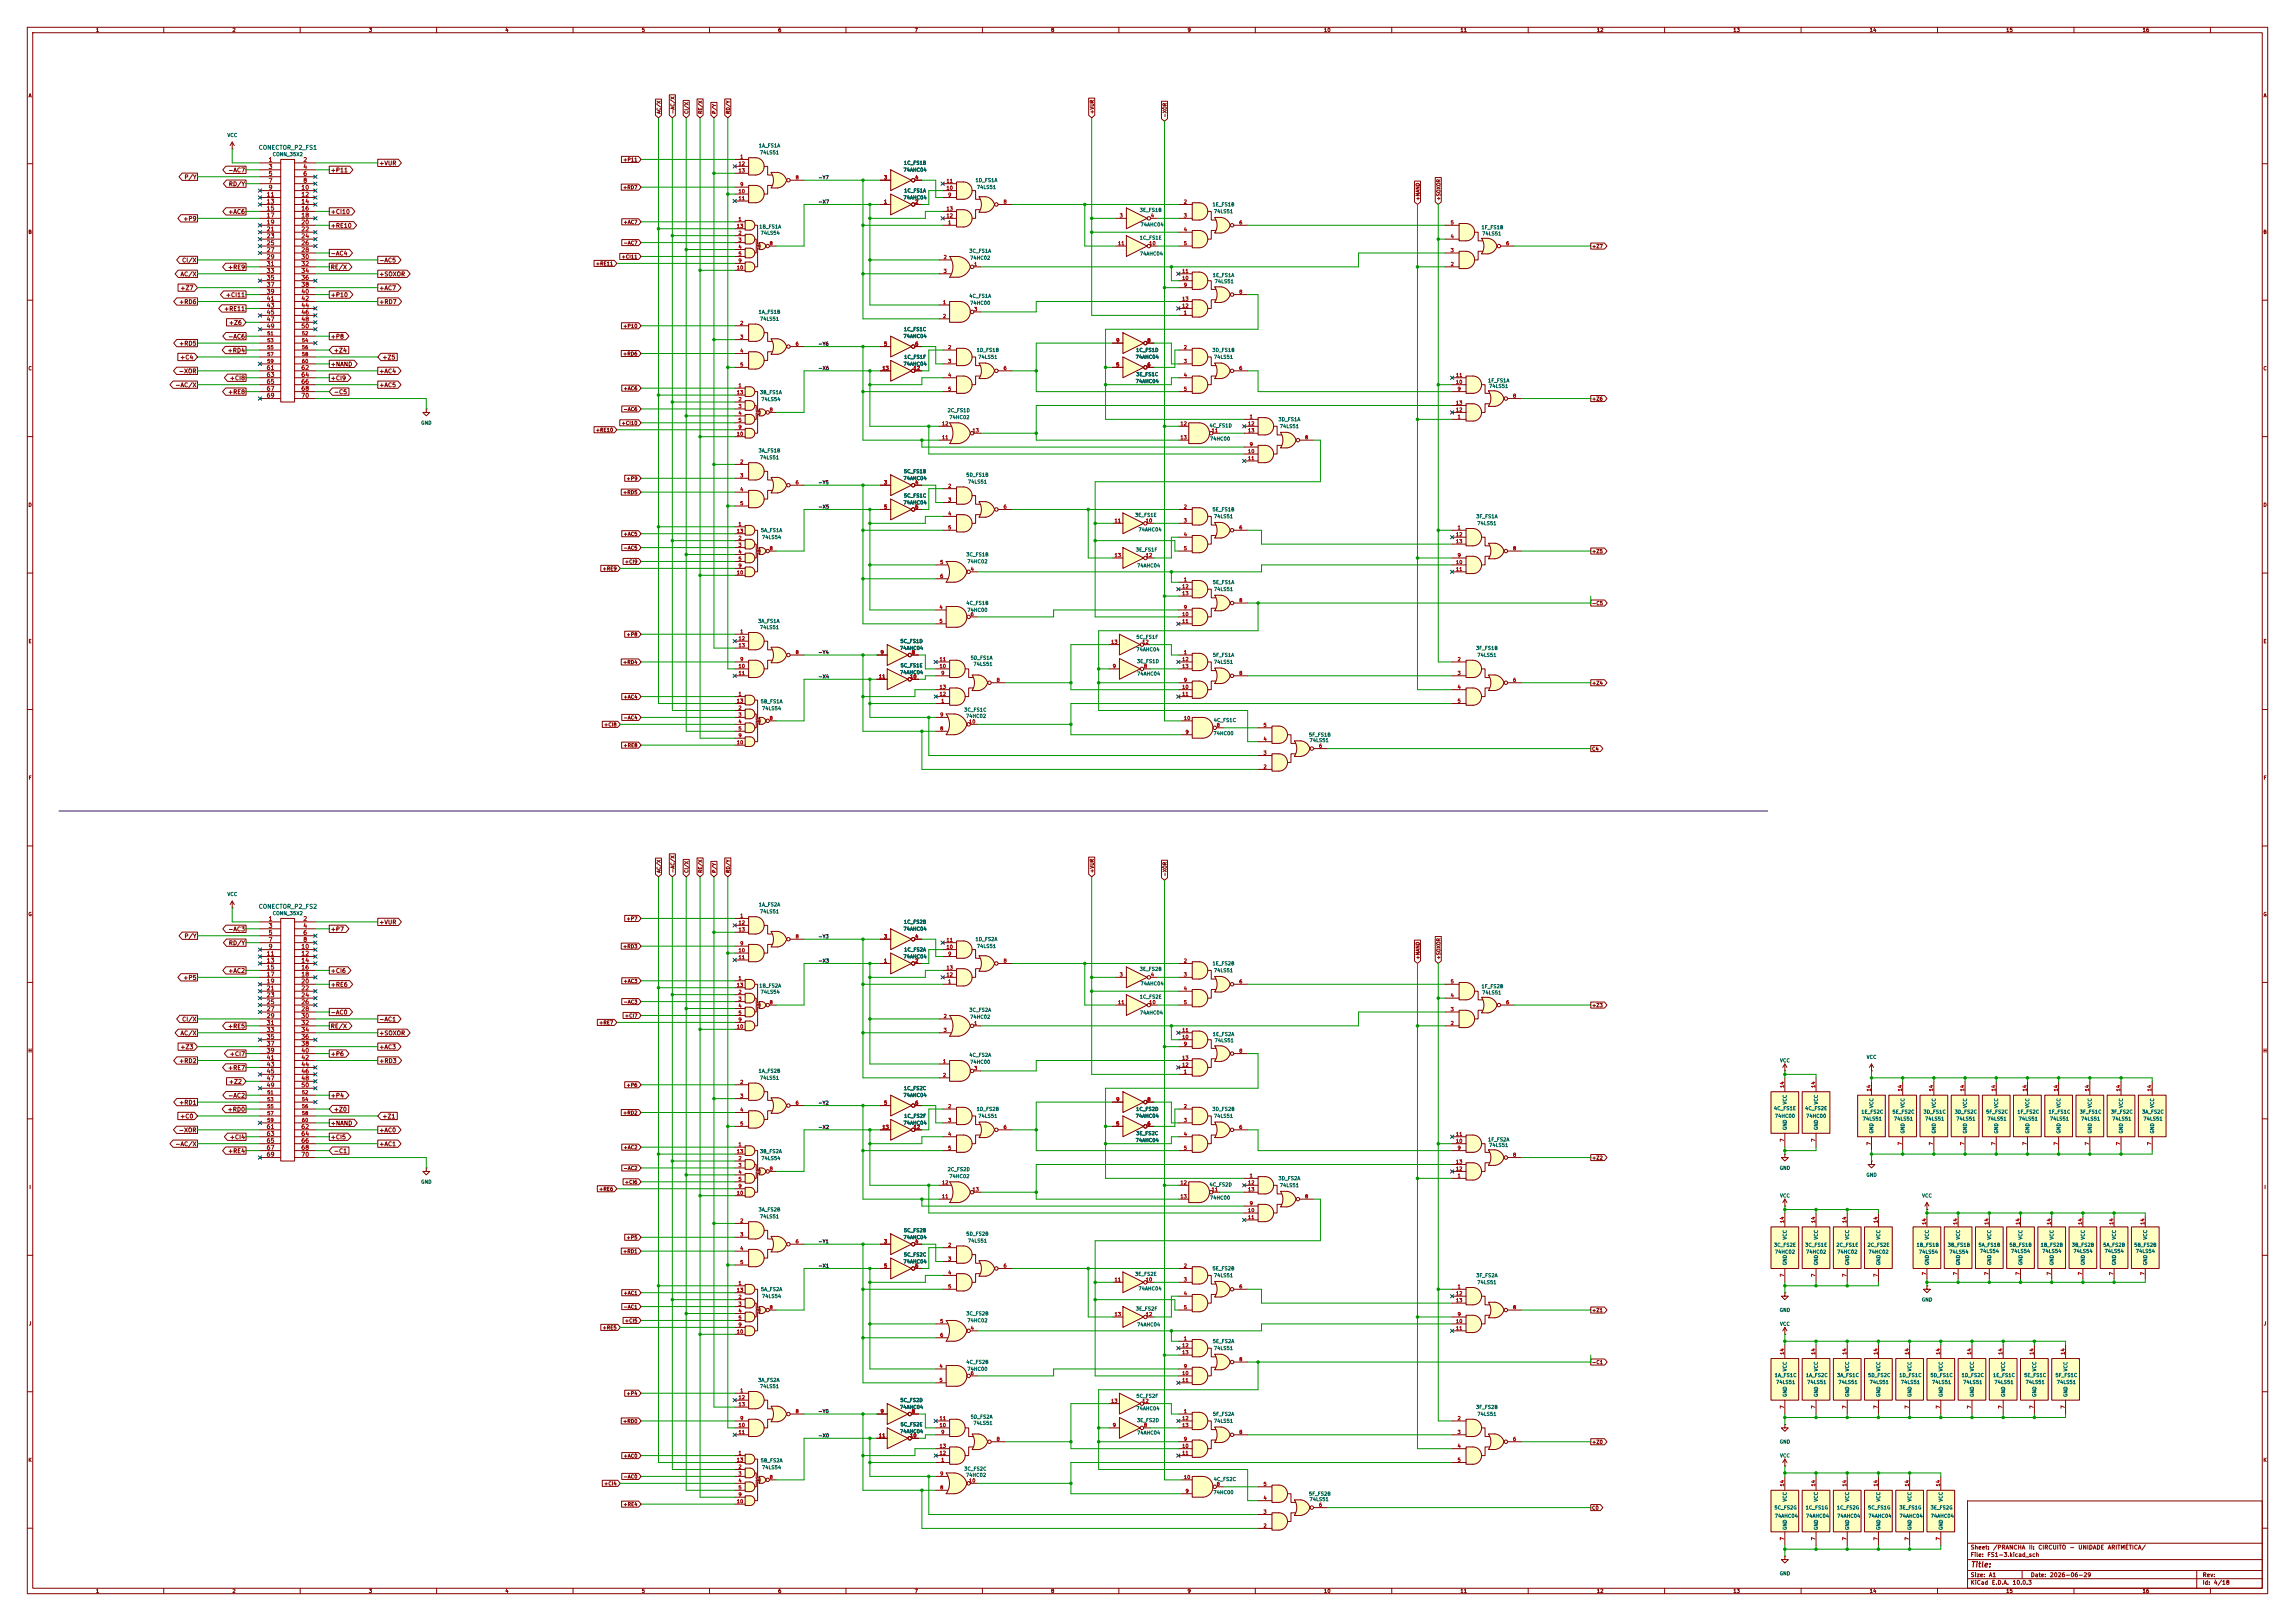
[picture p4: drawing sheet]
<svg xmlns="http://www.w3.org/2000/svg" width="841mm" height="594mm" viewBox="0 0 841 594" stroke-linecap="round" stroke-linejoin="round" font-family="sans-serif">
<defs><g id="words">
<text font-size="2" fill="#840000" x="722" y="574.8">Title:</text>
<g font-size="1.5" fill="#006464">
<text x="94.6" y="55.2">CONECTOR_P2_FS1</text>
<text x="94.6" y="333.3">CONECTOR_P2_FS2</text>
</g>
<g font-size="1.5" fill="#a90000">
<text x="98.3" y="59.7">1</text>
<text x="111" y="59.7">2</text>
<text x="98.3" y="62.2">3</text>
<text x="98.3" y="64.8">5</text>
<text x="111" y="62.2">4</text>
<text x="111" y="64.8">6</text>
<text x="98.3" y="67.3">7</text>
<text x="98.3" y="69.9">9</text>
<text x="110.2" y="69.9">10</text>
<text x="111" y="67.3">8</text>
<text x="97.5" y="72.4">11</text>
<text x="97.5" y="74.9">13</text>
<text x="97.5" y="77.5">15</text>
<text x="110.2" y="72.4">12</text>
<text x="110.2" y="74.9">14</text>
<text x="110.2" y="77.5">16</text>
<text x="97.5" y="80">17</text>
<text x="97.5" y="82.6">19</text>
<text x="110.2" y="80">18</text>
<text x="110.2" y="82.6">20</text>
<text x="97.5" y="85.1">21</text>
<text x="97.5" y="87.6">23</text>
<text x="110.2" y="85.1">22</text>
<text x="110.2" y="87.6">24</text>
<text x="97.5" y="90.2">25</text>
<text x="97.5" y="92.7">27</text>
<text x="97.5" y="95.3">29</text>
<text x="110.2" y="90.2">26</text>
<text x="110.2" y="92.7">28</text>
<text x="110.2" y="95.3">30</text>
<text x="97.5" y="97.8">31</text>
<text x="97.5" y="100.3">33</text>
<text x="110.2" y="97.8">32</text>
<text x="110.2" y="100.3">34</text>
<text x="97.5" y="102.9">35</text>
<text x="97.5" y="105.4">37</text>
<text x="97.5" y="108">39</text>
<text x="110.2" y="102.9">36</text>
<text x="110.2" y="105.4">38</text>
<text x="110.2" y="108">40</text>
<text x="97.5" y="110.5">41</text>
<text x="97.5" y="113">43</text>
<text x="110.2" y="110.5">42</text>
<text x="110.2" y="113">44</text>
<text x="97.5" y="115.6">45</text>
<text x="97.5" y="118.1">47</text>
<text x="110.2" y="115.6">46</text>
<text x="110.2" y="118.1">48</text>
<text x="97.5" y="120.7">49</text>
<text x="110.2" y="120.7">50</text>
<text x="97.5" y="135.9">61</text>
<text x="110.2" y="135.9">62</text>
<text x="97.5" y="138.4">63</text>
<text x="97.5" y="141">65</text>
<text x="97.5" y="143.5">67</text>
<text x="110.2" y="138.4">64</text>
<text x="110.2" y="141">66</text>
<text x="110.2" y="143.5">68</text>
<text x="97.5" y="146.1">69</text>
<text x="110.2" y="146.1">70</text>
<text x="98.3" y="337.8">1</text>
<text x="98.3" y="340.4">3</text>
<text x="111" y="337.8">2</text>
<text x="111" y="340.4">4</text>
<text x="98.3" y="342.9">5</text>
<text x="98.3" y="345.5">7</text>
<text x="98.3" y="348">9</text>
<text x="110.2" y="348">10</text>
<text x="111" y="342.9">6</text>
<text x="111" y="345.5">8</text>
<text x="97.5" y="350.5">11</text>
<text x="97.5" y="353.1">13</text>
<text x="110.2" y="350.5">12</text>
<text x="110.2" y="353.1">14</text>
<text x="97.5" y="355.6">15</text>
<text x="97.5" y="358.2">17</text>
<text x="110.2" y="355.6">16</text>
<text x="110.2" y="358.2">18</text>
<text x="97.5" y="360.7">19</text>
<text x="97.5" y="363.2">21</text>
<text x="97.5" y="365.8">23</text>
<text x="110.2" y="360.7">20</text>
<text x="110.2" y="363.2">22</text>
<text x="110.2" y="365.8">24</text>
<text x="97.5" y="368.3">25</text>
<text x="97.5" y="370.9">27</text>
<text x="110.2" y="368.3">26</text>
<text x="110.2" y="370.9">28</text>
<text x="97.5" y="373.4">29</text>
<text x="97.5" y="375.9">31</text>
<text x="110.2" y="373.4">30</text>
<text x="110.2" y="375.9">32</text>
<text x="97.5" y="378.5">33</text>
<text x="97.5" y="381">35</text>
<text x="97.5" y="383.6">37</text>
<text x="110.2" y="378.5">34</text>
<text x="110.2" y="381">36</text>
<text x="110.2" y="383.6">38</text>
<text x="97.5" y="386.1">39</text>
<text x="97.5" y="388.6">41</text>
<text x="110.2" y="386.1">40</text>
<text x="110.2" y="388.6">42</text>
<text x="97.5" y="391.2">43</text>
<text x="97.5" y="393.7">45</text>
<text x="110.2" y="391.2">44</text>
<text x="110.2" y="393.7">46</text>
<text x="97.5" y="396.3">47</text>
<text x="97.5" y="398.8">49</text>
<text x="110.2" y="396.3">48</text>
<text x="110.2" y="398.8">50</text>
<text x="97.5" y="414">61</text>
<text x="97.5" y="416.6">63</text>
<text x="97.5" y="419.1">65</text>
<text x="110.2" y="414">62</text>
<text x="110.2" y="416.6">64</text>
<text x="110.2" y="419.1">66</text>
<text x="97.5" y="421.7">67</text>
<text x="97.5" y="424.2">69</text>
<text x="110.2" y="421.7">68</text>
<text x="110.2" y="424.2">70</text>
</g>
<g font-size="1.5" fill="#840000">
<text x="83.5" y="63.5">-AC7</text>
<text x="121" y="63.5">+P11</text>
<text x="138.8" y="61">+VUR</text>
<text x="67.4" y="66">P/Y</text>
<text x="83.7" y="68.6">RD/Y</text>
<text x="67" y="81.3">+P9</text>
<text x="83.5" y="78.7">+AC6</text>
<text x="121" y="83.8">+RE10</text>
<text x="121" y="78.7">+CI10</text>
<text x="121" y="94">-AC4</text>
<text x="66" y="101.6">AC/X</text>
<text x="66.6" y="96.5">CI/X</text>
<text x="83.4" y="99.1">+RE9</text>
<text x="121" y="99.1">RE/X</text>
<text x="138.8" y="101.6">+SOXOR</text>
<text x="138.8" y="96.5">-AC5</text>
<text x="65.9" y="106.7">+Z7</text>
<text x="138.8" y="106.7">+AC7</text>
<text x="65.5" y="111.8">+RD6</text>
<text x="82.6" y="109.2">+CI11</text>
<text x="121" y="109.2">+P10</text>
<text x="138.8" y="111.8">+RD7</text>
<text x="81.9" y="114.3">+RE11</text>
<text x="83.7" y="119.4">+Z6</text>
<text x="83.5" y="124.5">-AC6</text>
<text x="121" y="124.5">+P8</text>
<text x="65.5" y="127">+RD5</text>
<text x="83.3" y="129.5">+RD4</text>
<text x="122.2" y="129.5">+Z4</text>
<text x="65.4" y="137.2">-XOR</text>
<text x="65.9" y="132.1">+C4</text>
<text x="121" y="134.6">+NAND</text>
<text x="138.8" y="137.2">+AC4</text>
<text x="140" y="132.1">+Z5</text>
<text x="64.1" y="142.2">-AC/X</text>
<text x="84" y="139.7">+CI8</text>
<text x="121" y="139.7">+CI9</text>
<text x="138.8" y="142.2">+AC5</text>
<text x="83.4" y="144.8">+RE8</text>
<text x="122.2" y="144.8">-C5</text>
<text x="83.5" y="341.6">-AC3</text>
<text x="121" y="341.6">+P7</text>
<text x="138.8" y="339.1">+VUR</text>
<text x="67.4" y="344.2">P/Y</text>
<text x="83.7" y="346.7">RD/Y</text>
<text x="67" y="359.4">+P5</text>
<text x="83.5" y="356.9">+AC2</text>
<text x="121" y="356.9">+CI6</text>
<text x="121" y="362">+RE6</text>
<text x="66.6" y="374.7">CI/X</text>
<text x="83.4" y="377.2">+RE5</text>
<text x="121" y="372.1">-AC0</text>
<text x="121" y="377.2">RE/X</text>
<text x="138.8" y="374.7">-AC1</text>
<text x="66" y="379.7">AC/X</text>
<text x="138.8" y="379.7">+SOXOR</text>
<text x="65.5" y="389.9">+RD2</text>
<text x="65.9" y="384.8">+Z3</text>
<text x="84" y="387.4">+CI7</text>
<text x="121" y="387.4">+P6</text>
<text x="138.8" y="384.8">+AC3</text>
<text x="138.8" y="389.9">+RD3</text>
<text x="83.4" y="392.4">+RE7</text>
<text x="83.7" y="397.5">+Z2</text>
<text x="65.5" y="405.1">+RD1</text>
<text x="83.3" y="407.7">+RD0</text>
<text x="83.5" y="402.6">-AC2</text>
<text x="121" y="402.6">+P4</text>
<text x="122.2" y="407.7">+Z0</text>
<text x="65.9" y="410.2">+C0</text>
<text x="121" y="412.8">+NAND</text>
<text x="140" y="410.2">+Z1</text>
<text x="65.4" y="415.3">-XOR</text>
<text x="84" y="417.8">+CI4</text>
<text x="121" y="417.8">+CI5</text>
<text x="138.8" y="415.3">+AC0</text>
<text x="64.1" y="420.4">-AC/X</text>
<text x="83.4" y="422.9">+RE4</text>
<text x="122.2" y="422.9">-C1</text>
<text x="138.8" y="420.4">+AC1</text>
<text x="722" y="568.2">Sheet:</text>
<text x="730.2" y="568.2">/PRANCHA</text>
<text x="743.3" y="568.2">II:</text>
<text x="746.8" y="568.2">CIRCUITO</text>
<text x="758.3" y="568.2">-</text>
<text x="761.4" y="568.2">UNIDADE</text>
<text x="772.2" y="568.2">ARITMÉTICA/</text>
<text x="722" y="570.9">File:</text>
<text x="728.1" y="570.9">FS1-3.kicad_sch</text>
<text x="722" y="581.1">KiCad</text>
<text x="722" y="578.3">Size:</text>
<text x="728.7" y="578.3">A1</text>
<text x="729.7" y="581.1">E.D.A.</text>
<text x="737.3" y="581.1">10.0.3</text>
<text x="744" y="578.3">Date:</text>
<text x="751" y="578.3">2026-06-29</text>
<text x="807" y="578.3">Rev:</text>
<text x="807" y="581.1">Id:</text>
<text x="811.1" y="581.1">4/18</text>
</g>
<g font-size="1.3" fill="#840000">
<text x="35" y="12">1</text>
<text x="85" y="12">2</text>
<text x="135" y="12">3</text>
<text x="185" y="12">4</text>
<text x="235" y="12">5</text>
<text x="285" y="12">6</text>
<text x="335" y="12">7</text>
<text x="385" y="12">8</text>
<text x="435" y="12">9</text>
<text x="485" y="12">10</text>
<text x="535" y="12">11</text>
<text x="585" y="12">12</text>
<text x="635" y="12">13</text>
<text x="685" y="12">14</text>
<text x="735" y="12">15</text>
<text x="785" y="12">16</text>
<text x="10.3" y="36">A</text>
<text x="829.3" y="36">A</text>
<text x="242.4" y="41.9" transform="rotate(-90 242.4 41.9)">AC/X</text>
<text x="247.4" y="41.9" transform="rotate(-90 247.4 41.9)">-AC/X</text>
<text x="252.5" y="41.9" transform="rotate(-90 252.5 41.9)">CI/X</text>
<text x="257.6" y="41.9" transform="rotate(-90 257.6 41.9)">RE/X</text>
<text x="262.7" y="41.9" transform="rotate(-90 262.7 41.9)">P/Y</text>
<text x="267.8" y="41.9" transform="rotate(-90 267.8 41.9)">RD/Y</text>
<text x="401.1" y="41.9" transform="rotate(-90 401.1 41.9)">+VUR</text>
<text x="427.8" y="43.2" transform="rotate(-90 427.8 43.2)">-XOR</text>
<text x="228.2" y="59.5">+P11</text>
<text x="228.2" y="69.6">+RD7</text>
<text x="520.5" y="73.7" transform="rotate(-90 520.5 73.7)">+NAND</text>
<text x="528.1" y="73.7" transform="rotate(-90 528.1 73.7)">+SOXOR</text>
<text x="228.3" y="82.3">+AC7</text>
<text x="10.3" y="86">B</text>
<text x="228.3" y="90">-AC7</text>
<text x="829.2" y="86">B</text>
<text x="227.6" y="95">+CI11</text>
<text x="583.2" y="91.2">+Z7</text>
<text x="218.2" y="97.6">+RE11</text>
<text x="228.2" y="120.4">+P10</text>
<text x="228.2" y="130.6">+RD6</text>
<text x="10.3" y="136">C</text>
<text x="829.2" y="136">C</text>
<text x="228.3" y="143.3">+AC6</text>
<text x="583.2" y="147.1">+Z6</text>
<text x="228.3" y="150.9">-AC6</text>
<text x="218.2" y="158.5">+RE10</text>
<text x="227.6" y="156">+CI10</text>
<text x="229.4" y="176.3">+P9</text>
<text x="10.3" y="186">D</text>
<text x="228.2" y="181.4">+RD5</text>
<text x="829.2" y="186">D</text>
<text x="228.3" y="196.6">+AC5</text>
<text x="228.3" y="201.7">-AC5</text>
<text x="583.2" y="203">+Z5</text>
<text x="220.7" y="209.3">+RE9</text>
<text x="228.8" y="206.8">+CI9</text>
<text x="583.2" y="222">-C5</text>
<text x="229.4" y="233.5">+P8</text>
<text x="10.3" y="236">E</text>
<text x="829.3" y="236">E</text>
<text x="228.2" y="243.6">+RD4</text>
<text x="583.2" y="251.3">+Z4</text>
<text x="228.3" y="256.3">+AC4</text>
<text x="228.3" y="264">-AC4</text>
<text x="221.2" y="266.5">+CI8</text>
<text x="228.3" y="274.1">+RE8</text>
<text x="583.2" y="275.4">C4</text>
<text x="10.3" y="286">F</text>
<text x="829.3" y="286">F</text>
<text x="242.4" y="320" transform="rotate(-90 242.4 320)">AC/X</text>
<text x="247.4" y="320" transform="rotate(-90 247.4 320)">-AC/X</text>
<text x="252.5" y="320" transform="rotate(-90 252.5 320)">CI/X</text>
<text x="257.6" y="320" transform="rotate(-90 257.6 320)">RE/X</text>
<text x="262.7" y="320" transform="rotate(-90 262.7 320)">P/Y</text>
<text x="267.8" y="320" transform="rotate(-90 267.8 320)">RD/Y</text>
<text x="401.1" y="320" transform="rotate(-90 401.1 320)">+VUR</text>
<text x="427.8" y="321.3" transform="rotate(-90 427.8 321.3)">-XOR</text>
<text x="10.3" y="336">G</text>
<text x="829.2" y="336">G</text>
<text x="229.4" y="337.6">+P7</text>
<text x="228.2" y="347.8">+RD3</text>
<text x="520.5" y="351.8" transform="rotate(-90 520.5 351.8)">+NAND</text>
<text x="528.1" y="351.8" transform="rotate(-90 528.1 351.8)">+SOXOR</text>
<text x="228.3" y="360.5">+AC3</text>
<text x="228.3" y="368.1">-AC3</text>
<text x="583.2" y="369.4">+Z3</text>
<text x="219.4" y="375.7">+RE7</text>
<text x="228.8" y="373.2">+CI7</text>
<text x="10.2" y="386">H</text>
<text x="829.2" y="386">H</text>
<text x="229.4" y="398.6">+P6</text>
<text x="228.2" y="408.7">+RD2</text>
<text x="228.3" y="421.4">+AC2</text>
<text x="583.2" y="425.2">+Z2</text>
<text x="228.3" y="429.1">-AC2</text>
<text x="10.6" y="436">I</text>
<text x="219.4" y="436.7">+RE6</text>
<text x="228.8" y="434.1">+CI6</text>
<text x="829.6" y="436">I</text>
<text x="229.4" y="454.5">+P5</text>
<text x="228.2" y="459.5">+RD1</text>
<text x="228.3" y="474.8">+AC1</text>
<text x="228.3" y="479.9">-AC1</text>
<text x="10.4" y="486">J</text>
<text x="228.8" y="484.9">+CI5</text>
<text x="583.2" y="481.1">+Z1</text>
<text x="829.4" y="486">J</text>
<text x="220.7" y="487.5">+RE5</text>
<text x="583.2" y="500.2">-C1</text>
<text x="229.4" y="511.6">+P4</text>
<text x="228.2" y="521.8">+RD0</text>
<text x="583.2" y="529.4">+Z0</text>
<text x="10.3" y="536">K</text>
<text x="228.3" y="534.5">+AC0</text>
<text x="829.2" y="536">K</text>
<text x="221.2" y="544.6">+CI4</text>
<text x="228.3" y="542.1">-AC0</text>
<text x="228.3" y="552.2">+RE4</text>
<text x="583.2" y="553.5">C0</text>
<text x="35" y="584">1</text>
<text x="85" y="584">2</text>
<text x="135" y="584">3</text>
<text x="185" y="584">4</text>
<text x="235" y="584">5</text>
<text x="285" y="584">6</text>
<text x="335" y="584">7</text>
<text x="385" y="584">8</text>
<text x="435" y="584">9</text>
<text x="485" y="584">10</text>
<text x="535" y="584">11</text>
<text x="585" y="584">12</text>
<text x="635" y="584">13</text>
<text x="685" y="584">14</text>
<text x="735" y="584">15</text>
<text x="785" y="584">16</text>
</g>
<g font-size="1.3" fill="#006464">
<text x="83.2" y="50.5">VCC</text>
<text x="99.8" y="57.5">CONN_35X2</text>
<text x="277.9" y="54.3">1A_FS1A</text>
<text x="278.3" y="56.9">74LS51</text>
<text x="330.9" y="63.2">74AHC04</text>
<text x="331.1" y="60.7">1C_FS1B</text>
<text x="331.2" y="70.8">1C_FS1A</text>
<text x="357.3" y="67">1D_FS1A</text>
<text x="357.8" y="69.6">74LS51</text>
<text x="330.9" y="73.4">74AHC04</text>
<text x="417.5" y="77.9">3E_FS1B</text>
<text x="444.2" y="75.9">1E_FS1B</text>
<text x="417.8" y="83.3">74AHC04</text>
<text x="444.7" y="78.4">74LS51</text>
<text x="278.1" y="84">1B_FS1A</text>
<text x="278.6" y="86.3">74LS54</text>
<text x="417.5" y="88.1">1C_FS1E</text>
<text x="542.7" y="84.3">1F_FS1B</text>
<text x="543" y="86.6">74LS51</text>
<text x="355" y="92.9">3C_FS1A</text>
<text x="355.3" y="95.5">74HC02</text>
<text x="417.5" y="93.9">74AHC04</text>
<text x="444.2" y="101.8">1E_FS1A</text>
<text x="444.9" y="104.1">74LS51</text>
<text x="355" y="109.4">4C_FS1A</text>
<text x="355.3" y="112">74HC00</text>
<text x="277.8" y="115.3">1A_FS1B</text>
<text x="278.3" y="117.8">74LS51</text>
<text x="330.9" y="124.2">74AHC04</text>
<text x="331.1" y="121.6">1C_FS1C</text>
<text x="331.2" y="131.8">1C_FS1F</text>
<text x="357.7" y="129.2">1D_FS1B</text>
<text x="358.3" y="131.8">74LS51</text>
<text x="416" y="131.8">74AHC04</text>
<text x="416.2" y="129.2">1C_FS1D</text>
<text x="444.1" y="129.2">3D_FS1B</text>
<text x="444.7" y="131.8">74LS51</text>
<text x="330.9" y="134.3">74AHC04</text>
<text x="416" y="140.7">74AHC04</text>
<text x="416.2" y="138.1">3E_FS1C</text>
<text x="545.1" y="140.4">1F_FS1A</text>
<text x="545.5" y="142.4">74LS51</text>
<text x="278.3" y="144.7">3B_FS1A</text>
<text x="278.8" y="147.3">74LS54</text>
<text x="154.2" y="155.9">GND</text>
<text x="347.1" y="151.3">2C_FS1D</text>
<text x="347.7" y="153.9">74HC02</text>
<text x="468.3" y="154.6">3D_FS1A</text>
<text x="443.1" y="156.9">4C_FS1D</text>
<text x="443.2" y="161.8">74HC00</text>
<text x="468.8" y="157.2">74LS51</text>
<text x="277.8" y="166.1">3A_FS1B</text>
<text x="278.3" y="168.6">74LS51</text>
<text x="331.1" y="173.7">5C_FS1B</text>
<text x="330.9" y="176.2">74AHC04</text>
<text x="353.9" y="175">5D_FS1B</text>
<text x="354.5" y="177.5">74LS51</text>
<text x="330.9" y="185.1">74AHC04</text>
<text x="331.1" y="182.6">5C_FS1C</text>
<text x="415.8" y="189.7">3E_FS1E</text>
<text x="444.2" y="187.7">5E_FS1B</text>
<text x="444.7" y="190.2">74LS51</text>
<text x="540.8" y="190.2">3F_FS1A</text>
<text x="278.7" y="195.3">5A_FS1A</text>
<text x="279.1" y="197.8">74LS54</text>
<text x="417" y="195">74AHC04</text>
<text x="541.2" y="192.7">74LS51</text>
<text x="416.1" y="202.4">3E_FS1F</text>
<text x="353.9" y="204.2">3C_FS1B</text>
<text x="354.3" y="206.7">74HC02</text>
<text x="416.5" y="208.2">74AHC04</text>
<text x="444.2" y="214.3">5E_FS1A</text>
<text x="353.9" y="222">4C_FS1B</text>
<text x="444.7" y="216.9">74LS51</text>
<text x="354.3" y="224.5">74HC00</text>
<text x="277.7" y="228.6">3A_FS1A</text>
<text x="278.3" y="230.8">74LS51</text>
<text x="329.6" y="238.5">74AHC04</text>
<text x="329.8" y="235.9">5C_FS1D</text>
<text x="416.2" y="234.4">5C_FS1F</text>
<text x="416.3" y="239">74AHC04</text>
<text x="540.7" y="238.5">3F_FS1B</text>
<text x="329.9" y="244.8">5C_FS1E</text>
<text x="355.5" y="242">5D_FS1A</text>
<text x="356.5" y="244.3">74LS51</text>
<text x="416.5" y="243.3">3E_FS1D</text>
<text x="444.3" y="241">5F_FS1A</text>
<text x="444.7" y="243.5">74LS51</text>
<text x="541.2" y="241">74LS51</text>
<text x="329.6" y="247.4">74AHC04</text>
<text x="416.5" y="247.9">74AHC04</text>
<text x="278.6" y="258">5B_FS1A</text>
<text x="279.1" y="260.6">74LS54</text>
<text x="353.2" y="261.1">3C_FS1C</text>
<text x="353.8" y="263.4">74HC02</text>
<text x="444.5" y="269.7">74HC00</text>
<text x="444.6" y="264.9">4C_FS1C</text>
<text x="479.5" y="270.2">5F_FS1B</text>
<text x="479.7" y="272.2">74LS51</text>
<text x="83.2" y="328.6">VCC</text>
<text x="99.8" y="335.6">CONN_35X2</text>
<text x="277.9" y="332.4">1A_FS2A</text>
<text x="278.3" y="335">74LS51</text>
<text x="330.9" y="341.3">74AHC04</text>
<text x="331.1" y="338.8">1C_FS2B</text>
<text x="357.3" y="345.1">1D_FS2A</text>
<text x="357.8" y="347.7">74LS51</text>
<text x="330.9" y="351.5">74AHC04</text>
<text x="331.2" y="349">1C_FS2A</text>
<text x="417.5" y="356.1">3E_FS2B</text>
<text x="444.2" y="354">1E_FS2B</text>
<text x="444.7" y="356.6">74LS51</text>
<text x="278.1" y="362.2">1B_FS2A</text>
<text x="278.6" y="364.4">74LS54</text>
<text x="417.8" y="361.4">74AHC04</text>
<text x="542.7" y="362.4">1F_FS2B</text>
<text x="543" y="364.7">74LS51</text>
<text x="355" y="371">3C_FS2A</text>
<text x="417.5" y="366.2">1C_FS2E</text>
<text x="355.3" y="373.6">74HC02</text>
<text x="417.5" y="372.1">74AHC04</text>
<text x="444.2" y="379.9">1E_FS2A</text>
<text x="444.9" y="382.2">74LS51</text>
<text x="355" y="387.6">4C_FS2A</text>
<text x="652.1" y="389.6">VCC</text>
<text x="683.9" y="388.3">VCC</text>
<text x="277.8" y="393.4">1A_FS2B</text>
<text x="278.3" y="395.9">74LS51</text>
<text x="355.3" y="390.1">74HC00</text>
<text x="331.1" y="399.8">1C_FS2C</text>
<text x="330.9" y="402.3">74AHC04</text>
<text x="357.7" y="407.4">1D_FS2B</text>
<text x="416.2" y="407.4">1C_FS2D</text>
<text x="444.1" y="407.4">3D_FS2B</text>
<text x="649.9" y="407.1">4C_FS1E</text>
<text x="655" y="404.9" transform="rotate(-90 655 404.9)">VCC</text>
<text x="661.3" y="407.1">4C_FS2E</text>
<text x="666.5" y="404.9" transform="rotate(-90 666.5 404.9)">VCC</text>
<text x="686.8" y="406.2" transform="rotate(-90 686.8 406.2)">VCC</text>
<text x="698.2" y="406.2" transform="rotate(-90 698.2 406.2)">VCC</text>
<text x="709.6" y="406.2" transform="rotate(-90 709.6 406.2)">VCC</text>
<text x="721.1" y="406.2" transform="rotate(-90 721.1 406.2)">VCC</text>
<text x="732.5" y="406.2" transform="rotate(-90 732.5 406.2)">VCC</text>
<text x="743.9" y="406.2" transform="rotate(-90 743.9 406.2)">VCC</text>
<text x="755.4" y="406.2" transform="rotate(-90 755.4 406.2)">VCC</text>
<text x="766.8" y="406.2" transform="rotate(-90 766.8 406.2)">VCC</text>
<text x="778.2" y="406.2" transform="rotate(-90 778.2 406.2)">VCC</text>
<text x="789.6" y="406.2" transform="rotate(-90 789.6 406.2)">VCC</text>
<text x="330.9" y="412.5">74AHC04</text>
<text x="331.2" y="409.9">1C_FS2F</text>
<text x="358.3" y="409.9">74LS51</text>
<text x="416" y="409.9">74AHC04</text>
<text x="444.7" y="409.9">74LS51</text>
<text x="650.2" y="409.9">74HC00</text>
<text x="661.7" y="409.9">74HC00</text>
<text x="681.9" y="408.4">1E_FS2C</text>
<text x="682.4" y="410.9">74LS51</text>
<text x="693.3" y="408.4">5E_FS2C</text>
<text x="693.8" y="410.9">74LS51</text>
<text x="704.7" y="408.4">3D_FS1C</text>
<text x="705.3" y="410.9">74LS51</text>
<text x="716.1" y="408.4">3D_FS2C</text>
<text x="716.7" y="410.9">74LS51</text>
<text x="727.7" y="408.4">5F_FS2C</text>
<text x="728.1" y="410.9">74LS51</text>
<text x="739.1" y="408.4">1F_FS2C</text>
<text x="739.6" y="410.9">74LS51</text>
<text x="750.5" y="408.4">1F_FS1C</text>
<text x="751" y="410.9">74LS51</text>
<text x="761.9" y="408.4">3F_FS1C</text>
<text x="762.4" y="410.9">74LS51</text>
<text x="773.4" y="408.4">3F_FS2C</text>
<text x="773.9" y="410.9">74LS51</text>
<text x="784.8" y="408.4">3A_FS2C</text>
<text x="785.3" y="410.9">74LS51</text>
<text x="416" y="418.8">74AHC04</text>
<text x="416.2" y="416.3">3E_FS2C</text>
<text x="545.1" y="418.5">1F_FS2A</text>
<text x="655" y="414.3" transform="rotate(-90 655 414.3)">GND</text>
<text x="666.5" y="414.3" transform="rotate(-90 666.5 414.3)">GND</text>
<text x="686.8" y="415.5" transform="rotate(-90 686.8 415.5)">GND</text>
<text x="698.2" y="415.5" transform="rotate(-90 698.2 415.5)">GND</text>
<text x="709.6" y="415.5" transform="rotate(-90 709.6 415.5)">GND</text>
<text x="721.1" y="415.5" transform="rotate(-90 721.1 415.5)">GND</text>
<text x="732.5" y="415.5" transform="rotate(-90 732.5 415.5)">GND</text>
<text x="743.9" y="415.5" transform="rotate(-90 743.9 415.5)">GND</text>
<text x="755.4" y="415.5" transform="rotate(-90 755.4 415.5)">GND</text>
<text x="766.8" y="415.5" transform="rotate(-90 766.8 415.5)">GND</text>
<text x="778.2" y="415.5" transform="rotate(-90 778.2 415.5)">GND</text>
<text x="789.6" y="415.5" transform="rotate(-90 789.6 415.5)">GND</text>
<text x="278.3" y="422.9">3B_FS2A</text>
<text x="278.8" y="425.4">74LS54</text>
<text x="545.5" y="420.6">74LS51</text>
<text x="347.1" y="429.5">2C_FS2D</text>
<text x="652" y="429">GND</text>
<text x="683.8" y="431.5">GND</text>
<text x="154.2" y="434">GND</text>
<text x="347.7" y="432">74HC02</text>
<text x="443.1" y="435.1">4C_FS2D</text>
<text x="468.3" y="432.8">3D_FS2A</text>
<text x="468.8" y="435.3">74LS51</text>
<text x="443.2" y="439.9">74HC00</text>
<text x="652.1" y="439.1">VCC</text>
<text x="704.2" y="439.1">VCC</text>
<text x="277.8" y="444.2">3A_FS2B</text>
<text x="278.3" y="446.7">74LS51</text>
<text x="330.9" y="454.4">74AHC04</text>
<text x="331.1" y="451.8">5C_FS2B</text>
<text x="353.9" y="453.1">5D_FS2B</text>
<text x="354.5" y="455.6">74LS51</text>
<text x="655" y="454.4" transform="rotate(-90 655 454.4)">VCC</text>
<text x="666.5" y="454.4" transform="rotate(-90 666.5 454.4)">VCC</text>
<text x="677.9" y="454.4" transform="rotate(-90 677.9 454.4)">VCC</text>
<text x="689.3" y="454.4" transform="rotate(-90 689.3 454.4)">VCC</text>
<text x="707.1" y="454.4" transform="rotate(-90 707.1 454.4)">VCC</text>
<text x="718.5" y="454.4" transform="rotate(-90 718.5 454.4)">VCC</text>
<text x="730" y="454.4" transform="rotate(-90 730 454.4)">VCC</text>
<text x="741.4" y="454.4" transform="rotate(-90 741.4 454.4)">VCC</text>
<text x="752.8" y="454.4" transform="rotate(-90 752.8 454.4)">VCC</text>
<text x="764.2" y="454.4" transform="rotate(-90 764.2 454.4)">VCC</text>
<text x="775.7" y="454.4" transform="rotate(-90 775.7 454.4)">VCC</text>
<text x="787.1" y="454.4" transform="rotate(-90 787.1 454.4)">VCC</text>
<text x="331.1" y="460.7">5C_FS2C</text>
<text x="649.9" y="457.2">3C_FS2E</text>
<text x="650.2" y="459.7">74HC02</text>
<text x="661.3" y="457.2">3C_FS1E</text>
<text x="661.7" y="459.7">74HC02</text>
<text x="672.8" y="457.2">2C_FS1E</text>
<text x="673.1" y="459.7">74HC02</text>
<text x="684.2" y="457.2">2C_FS2E</text>
<text x="684.5" y="459.7">74HC02</text>
<text x="702.2" y="457.2">1B_FS1B</text>
<text x="703" y="459.7">74LS54</text>
<text x="713.6" y="457.2">3B_FS1B</text>
<text x="714.2" y="459.7">74LS54</text>
<text x="724.9" y="457.2">5A_FS1B</text>
<text x="725.3" y="459.4">74LS54</text>
<text x="736.2" y="457.2">5B_FS1B</text>
<text x="736.8" y="459.4">74LS54</text>
<text x="747.6" y="457.2">1B_FS2B</text>
<text x="748.2" y="459.4">74LS54</text>
<text x="759.1" y="457.2">3B_FS2B</text>
<text x="759.6" y="459.4">74LS54</text>
<text x="770.6" y="457.2">5A_FS2B</text>
<text x="771.1" y="459.4">74LS54</text>
<text x="781.9" y="457.2">5B_FS2B</text>
<text x="782.5" y="459.4">74LS54</text>
<text x="330.9" y="463.3">74AHC04</text>
<text x="415.8" y="467.8">3E_FS2E</text>
<text x="444.2" y="465.8">5E_FS2B</text>
<text x="655" y="463.8" transform="rotate(-90 655 463.8)">GND</text>
<text x="666.5" y="463.8" transform="rotate(-90 666.5 463.8)">GND</text>
<text x="677.9" y="463.8" transform="rotate(-90 677.9 463.8)">GND</text>
<text x="689.3" y="463.8" transform="rotate(-90 689.3 463.8)">GND</text>
<text x="707.1" y="463.8" transform="rotate(-90 707.1 463.8)">GND</text>
<text x="718.5" y="463.8" transform="rotate(-90 718.5 463.8)">GND</text>
<text x="730" y="463.8" transform="rotate(-90 730 463.8)">GND</text>
<text x="741.4" y="463.8" transform="rotate(-90 741.4 463.8)">GND</text>
<text x="752.8" y="463.8" transform="rotate(-90 752.8 463.8)">GND</text>
<text x="764.2" y="463.8" transform="rotate(-90 764.2 463.8)">GND</text>
<text x="775.7" y="463.8" transform="rotate(-90 775.7 463.8)">GND</text>
<text x="787.1" y="463.8" transform="rotate(-90 787.1 463.8)">GND</text>
<text x="278.7" y="473.4">5A_FS2A</text>
<text x="417" y="473.2">74AHC04</text>
<text x="444.7" y="468.3">74LS51</text>
<text x="540.8" y="468.3">3F_FS2A</text>
<text x="541.2" y="470.9">74LS51</text>
<text x="279.1" y="476">74LS54</text>
<text x="704.1" y="477.2">GND</text>
<text x="353.9" y="482.3">3C_FS2B</text>
<text x="354.3" y="484.8">74HC02</text>
<text x="416.1" y="480.5">3E_FS2F</text>
<text x="652" y="481">GND</text>
<text x="416.5" y="486.4">74AHC04</text>
<text x="652.1" y="486.1">VCC</text>
<text x="444.2" y="492.5">5E_FS2A</text>
<text x="444.7" y="495">74LS51</text>
<text x="353.9" y="500.1">4C_FS2B</text>
<text x="354.3" y="502.6">74HC00</text>
<text x="655" y="502.7" transform="rotate(-90 655 502.7)">VCC</text>
<text x="666.5" y="502.7" transform="rotate(-90 666.5 502.7)">VCC</text>
<text x="677.9" y="502.7" transform="rotate(-90 677.9 502.7)">VCC</text>
<text x="689.3" y="502.7" transform="rotate(-90 689.3 502.7)">VCC</text>
<text x="700.7" y="502.7" transform="rotate(-90 700.7 502.7)">VCC</text>
<text x="712.2" y="502.7" transform="rotate(-90 712.2 502.7)">VCC</text>
<text x="723.6" y="502.7" transform="rotate(-90 723.6 502.7)">VCC</text>
<text x="735" y="502.7" transform="rotate(-90 735 502.7)">VCC</text>
<text x="746.5" y="502.7" transform="rotate(-90 746.5 502.7)">VCC</text>
<text x="757.9" y="502.7" transform="rotate(-90 757.9 502.7)">VCC</text>
<text x="277.7" y="506.7">3A_FS2A</text>
<text x="278.3" y="509">74LS51</text>
<text x="650.2" y="504.9">1A_FS1C</text>
<text x="650.7" y="507.4">74LS51</text>
<text x="661.6" y="504.9">1A_FS2C</text>
<text x="662.1" y="507.4">74LS51</text>
<text x="673" y="504.9">3A_FS1C</text>
<text x="673.5" y="507.4">74LS51</text>
<text x="684.4" y="504.9">5D_FS2C</text>
<text x="685" y="507.4">74LS51</text>
<text x="695.8" y="504.9">1D_FS1C</text>
<text x="696.4" y="507.4">74LS51</text>
<text x="707.2" y="504.9">5D_FS1C</text>
<text x="707.8" y="507.4">74LS51</text>
<text x="718.7" y="504.9">1D_FS2C</text>
<text x="719.2" y="507.4">74LS51</text>
<text x="730.2" y="504.9">1E_FS1C</text>
<text x="730.7" y="507.4">74LS51</text>
<text x="741.6" y="504.9">5E_FS1C</text>
<text x="742.1" y="507.4">74LS51</text>
<text x="753.1" y="504.9">5F_FS1C</text>
<text x="753.5" y="507.4">74LS51</text>
<text x="329.8" y="514.1">5C_FS2D</text>
<text x="416.2" y="512.5">5C_FS2F</text>
<text x="655" y="512.1" transform="rotate(-90 655 512.1)">GND</text>
<text x="666.5" y="512.1" transform="rotate(-90 666.5 512.1)">GND</text>
<text x="677.9" y="512.1" transform="rotate(-90 677.9 512.1)">GND</text>
<text x="689.3" y="512.1" transform="rotate(-90 689.3 512.1)">GND</text>
<text x="700.7" y="512.1" transform="rotate(-90 700.7 512.1)">GND</text>
<text x="712.2" y="512.1" transform="rotate(-90 712.2 512.1)">GND</text>
<text x="723.6" y="512.1" transform="rotate(-90 723.6 512.1)">GND</text>
<text x="735" y="512.1" transform="rotate(-90 735 512.1)">GND</text>
<text x="746.5" y="512.1" transform="rotate(-90 746.5 512.1)">GND</text>
<text x="757.9" y="512.1" transform="rotate(-90 757.9 512.1)">GND</text>
<text x="329.6" y="516.6">74AHC04</text>
<text x="355.5" y="520.1">5D_FS2A</text>
<text x="416.3" y="517.1">74AHC04</text>
<text x="416.5" y="521.4">3E_FS2D</text>
<text x="444.3" y="519.1">5F_FS2A</text>
<text x="444.7" y="521.7">74LS51</text>
<text x="540.7" y="516.6">3F_FS2B</text>
<text x="541.2" y="519.1">74LS51</text>
<text x="329.6" y="525.5">74AHC04</text>
<text x="329.9" y="522.9">5C_FS2E</text>
<text x="356.5" y="522.4">74LS51</text>
<text x="416.5" y="526">74AHC04</text>
<text x="652" y="529.3">GND</text>
<text x="278.6" y="536.1">5B_FS2A</text>
<text x="279.1" y="538.7">74LS54</text>
<text x="353.2" y="539.2">3C_FS2C</text>
<text x="652.1" y="534.4">VCC</text>
<text x="353.8" y="541.5">74HC02</text>
<text x="444.6" y="543">4C_FS2C</text>
<text x="444.5" y="547.8">74HC00</text>
<text x="479.5" y="548.3">5F_FS2B</text>
<text x="479.7" y="550.4">74LS51</text>
<text x="655" y="550.4" transform="rotate(-90 655 550.4)">VCC</text>
<text x="666.5" y="550.4" transform="rotate(-90 666.5 550.4)">VCC</text>
<text x="677.9" y="550.4" transform="rotate(-90 677.9 550.4)">VCC</text>
<text x="689.3" y="550.4" transform="rotate(-90 689.3 550.4)">VCC</text>
<text x="700.7" y="550.4" transform="rotate(-90 700.7 550.4)">VCC</text>
<text x="712.2" y="550.4" transform="rotate(-90 712.2 550.4)">VCC</text>
<text x="650.1" y="553.4">5C_FS2G</text>
<text x="650.2" y="556.5">74AHC04</text>
<text x="661.5" y="553.4">1C_FS1G</text>
<text x="661.6" y="556.5">74AHC04</text>
<text x="672.9" y="553.4">1C_FS2G</text>
<text x="673.1" y="556.5">74AHC04</text>
<text x="684.4" y="553.4">5C_FS1G</text>
<text x="684.5" y="556.5">74AHC04</text>
<text x="695.9" y="553.4">3E_FS1G</text>
<text x="695.9" y="556.5">74AHC04</text>
<text x="707.3" y="553.4">3E_FS2G</text>
<text x="707.3" y="556.5">74AHC04</text>
<text x="655" y="560.8" transform="rotate(-90 655 560.8)">GND</text>
<text x="666.5" y="560.8" transform="rotate(-90 666.5 560.8)">GND</text>
<text x="677.9" y="560.8" transform="rotate(-90 677.9 560.8)">GND</text>
<text x="689.3" y="560.8" transform="rotate(-90 689.3 560.8)">GND</text>
<text x="700.7" y="560.8" transform="rotate(-90 700.7 560.8)">GND</text>
<text x="712.2" y="560.8" transform="rotate(-90 712.2 560.8)">GND</text>
<text x="652" y="577.6">GND</text>
</g>
<g font-size="1.3" fill="#a90000">
<text x="271.1" y="58.4">1</text>
<text x="270.5" y="60.9">12</text>
<text x="270.5" y="63.5">13</text>
<text x="270.5" y="71.1">10</text>
<text x="271.1" y="68.6">9</text>
<text x="291.4" y="66">8</text>
<text x="323.8" y="66">3</text>
<text x="335.2" y="66">4</text>
<text x="346.7" y="69.8">10</text>
<text x="346.7" y="67.3">11</text>
<text x="270.5" y="73.6">11</text>
<text x="323.8" y="74.9">1</text>
<text x="335.2" y="74.9">2</text>
<text x="346.7" y="77.4">13</text>
<text x="347.3" y="72.4">9</text>
<text x="367.6" y="74.9">8</text>
<text x="433.6" y="74.9">2</text>
<text x="269.8" y="83.8">13</text>
<text x="270.4" y="81.3">1</text>
<text x="346.7" y="80">12</text>
<text x="347.3" y="82.5">1</text>
<text x="410.1" y="80">3</text>
<text x="421.6" y="80">4</text>
<text x="433.6" y="80">3</text>
<text x="454" y="82.5">6</text>
<text x="531.4" y="82.5">5</text>
<text x="270.4" y="86.3">2</text>
<text x="270.4" y="88.9">3</text>
<text x="433.6" y="85.1">4</text>
<text x="531.4" y="87.6">4</text>
<text x="270.4" y="91.4">4</text>
<text x="270.4" y="94">5</text>
<text x="281.9" y="90.1">8</text>
<text x="345.6" y="95.2">2</text>
<text x="409.5" y="90.1">11</text>
<text x="421" y="90.1">10</text>
<text x="433.6" y="90.1">5</text>
<text x="531.4" y="92.7">3</text>
<text x="551.7" y="90.1">6</text>
<text x="269.8" y="99">10</text>
<text x="270.4" y="96.5">9</text>
<text x="345.6" y="100.3">3</text>
<text x="356.8" y="97.8">1</text>
<text x="433" y="100.3">11</text>
<text x="531.4" y="97.8">2</text>
<text x="433" y="102.8">10</text>
<text x="433.6" y="105.4">9</text>
<text x="454" y="107.9">8</text>
<text x="345.4" y="111.7">1</text>
<text x="433" y="113">12</text>
<text x="433" y="110.5">13</text>
<text x="271.1" y="119.4">2</text>
<text x="345.4" y="116.8">2</text>
<text x="356.8" y="114.3">3</text>
<text x="433.6" y="115.5">1</text>
<text x="97.7" y="123.2">51</text>
<text x="97.7" y="125.7">53</text>
<text x="110.4" y="123.2">52</text>
<text x="110.4" y="125.7">54</text>
<text x="271.1" y="124.4">3</text>
<text x="408.9" y="125.7">9</text>
<text x="420.3" y="125.7">8</text>
<text x="97.7" y="128.2">55</text>
<text x="97.7" y="130.8">57</text>
<text x="110.4" y="128.2">56</text>
<text x="110.4" y="130.8">58</text>
<text x="271.1" y="129.5">4</text>
<text x="291.4" y="127">6</text>
<text x="323.8" y="127">5</text>
<text x="335.2" y="127">6</text>
<text x="347.3" y="128.2">2</text>
<text x="433.6" y="128.2">2</text>
<text x="97.7" y="133.3">59</text>
<text x="110.4" y="133.3">60</text>
<text x="271.1" y="134.6">5</text>
<text x="323.2" y="135.9">13</text>
<text x="334.6" y="135.9">12</text>
<text x="347.3" y="133.3">3</text>
<text x="367.6" y="135.9">6</text>
<text x="408.9" y="134.6">5</text>
<text x="420.3" y="134.6">6</text>
<text x="433.6" y="133.3">3</text>
<text x="454" y="135.9">6</text>
<text x="270.4" y="142.2">1</text>
<text x="347.3" y="138.4">4</text>
<text x="347.3" y="143.5">5</text>
<text x="433.6" y="138.4">4</text>
<text x="433.6" y="143.5">5</text>
<text x="533.4" y="140.9">10</text>
<text x="533.4" y="138.4">11</text>
<text x="534" y="143.5">9</text>
<text x="269.8" y="144.8">13</text>
<text x="270.4" y="147.3">2</text>
<text x="270.4" y="149.8">3</text>
<text x="533.4" y="148.6">13</text>
<text x="554.3" y="146">8</text>
<text x="270.4" y="152.4">4</text>
<text x="270.4" y="154.9">5</text>
<text x="281.9" y="151.1">8</text>
<text x="457.8" y="153.6">1</text>
<text x="533.4" y="151.1">12</text>
<text x="534" y="153.6">1</text>
<text x="269.8" y="160">10</text>
<text x="270.4" y="157.5">9</text>
<text x="345" y="161.3">11</text>
<text x="345" y="156.2">12</text>
<text x="356.2" y="158.7">13</text>
<text x="432.4" y="156.2">12</text>
<text x="432.4" y="161.3">13</text>
<text x="443.8" y="158.7">11</text>
<text x="457.2" y="156.2">12</text>
<text x="457.2" y="158.7">13</text>
<text x="478.1" y="161.3">8</text>
<text x="457.2" y="166.3">10</text>
<text x="457.8" y="163.8">9</text>
<text x="271.1" y="170.2">2</text>
<text x="457.2" y="168.9">11</text>
<text x="271.1" y="175.2">3</text>
<text x="291.4" y="177.8">6</text>
<text x="323.8" y="177.8">3</text>
<text x="335.2" y="177.8">4</text>
<text x="347.3" y="179">2</text>
<text x="271.1" y="180.3">4</text>
<text x="271.1" y="185.4">5</text>
<text x="347.3" y="184.1">3</text>
<text x="323.8" y="186.7">5</text>
<text x="335.2" y="186.7">6</text>
<text x="347.3" y="189.2">4</text>
<text x="367.6" y="186.7">6</text>
<text x="408.3" y="191.7">11</text>
<text x="419.7" y="191.7">10</text>
<text x="433.6" y="186.7">2</text>
<text x="433.6" y="191.7">3</text>
<text x="269.8" y="195.6">13</text>
<text x="270.4" y="193">1</text>
<text x="347.3" y="194.3">5</text>
<text x="433.6" y="196.8">4</text>
<text x="454" y="194.3">6</text>
<text x="533.4" y="196.8">12</text>
<text x="534" y="194.3">1</text>
<text x="270.4" y="198.1">2</text>
<text x="270.4" y="200.6">3</text>
<text x="270.4" y="203.2">4</text>
<text x="281.9" y="201.9">8</text>
<text x="433.6" y="201.9">5</text>
<text x="533.4" y="199.4">13</text>
<text x="554.3" y="201.9">8</text>
<text x="270.4" y="205.7">5</text>
<text x="270.4" y="208.3">9</text>
<text x="344.4" y="207">5</text>
<text x="355.5" y="209.5">4</text>
<text x="408.3" y="204.4">13</text>
<text x="419.7" y="204.4">12</text>
<text x="533.4" y="207">10</text>
<text x="533.4" y="209.5">11</text>
<text x="534" y="204.4">9</text>
<text x="269.8" y="210.8">10</text>
<text x="344.4" y="212.1">6</text>
<text x="433" y="215.9">12</text>
<text x="433.6" y="213.3">1</text>
<text x="433" y="218.4">13</text>
<text x="454" y="221">8</text>
<text x="344.1" y="223.5">4</text>
<text x="355.5" y="226">6</text>
<text x="433" y="226">10</text>
<text x="433.6" y="223.5">9</text>
<text x="271.1" y="232.4">1</text>
<text x="344.1" y="228.6">5</text>
<text x="433" y="228.6">11</text>
<text x="270.5" y="234.9">12</text>
<text x="270.5" y="237.5">13</text>
<text x="407" y="236.2">13</text>
<text x="418.4" y="236.2">12</text>
<text x="270.5" y="245.1">10</text>
<text x="271.1" y="242.5">9</text>
<text x="291.4" y="240">8</text>
<text x="322.5" y="240">9</text>
<text x="333.9" y="240">8</text>
<text x="344.1" y="245.1">10</text>
<text x="344.1" y="242.5">11</text>
<text x="407.6" y="245.1">9</text>
<text x="419" y="245.1">8</text>
<text x="433" y="242.5">12</text>
<text x="433" y="245.1">13</text>
<text x="433.6" y="240">1</text>
<text x="534" y="242.5">2</text>
<text x="270.5" y="247.6">11</text>
<text x="321.9" y="248.9">11</text>
<text x="333.3" y="248.9">10</text>
<text x="344.7" y="247.6">9</text>
<text x="365.1" y="250.2">8</text>
<text x="433.6" y="250.2">9</text>
<text x="454" y="247.6">8</text>
<text x="534" y="247.6">3</text>
<text x="554.3" y="250.2">6</text>
<text x="269.8" y="257.8">13</text>
<text x="270.4" y="255.2">1</text>
<text x="344.1" y="255.2">12</text>
<text x="344.1" y="252.7">13</text>
<text x="344.7" y="257.8">1</text>
<text x="433" y="252.7">10</text>
<text x="433" y="255.2">11</text>
<text x="534" y="252.7">4</text>
<text x="534" y="257.8">5</text>
<text x="270.4" y="260.3">2</text>
<text x="270.4" y="262.9">3</text>
<text x="344.4" y="262.9">9</text>
<text x="270.4" y="265.4">4</text>
<text x="270.4" y="267.9">5</text>
<text x="281.9" y="264.1">8</text>
<text x="344.4" y="267.9">8</text>
<text x="354.9" y="265.4">10</text>
<text x="433.7" y="264.1">10</text>
<text x="434.3" y="269.2">9</text>
<text x="445.7" y="266.7">8</text>
<text x="462.8" y="266.7">5</text>
<text x="269.8" y="273">10</text>
<text x="270.4" y="270.5">9</text>
<text x="462.8" y="271.8">4</text>
<text x="483.2" y="274.3">6</text>
<text x="462.8" y="281.9">2</text>
<text x="462.8" y="276.8">3</text>
<text x="270.5" y="339.1">12</text>
<text x="270.5" y="341.6">13</text>
<text x="271.1" y="336.5">1</text>
<text x="271.1" y="346.7">9</text>
<text x="291.4" y="344.1">8</text>
<text x="323.8" y="344.1">3</text>
<text x="335.2" y="344.1">4</text>
<text x="346.7" y="348">10</text>
<text x="346.7" y="345.4">11</text>
<text x="270.5" y="349.2">10</text>
<text x="270.5" y="351.8">11</text>
<text x="323.8" y="353">1</text>
<text x="335.2" y="353">2</text>
<text x="347.3" y="350.5">9</text>
<text x="367.6" y="353">8</text>
<text x="433.6" y="353">2</text>
<text x="270.4" y="359.4">1</text>
<text x="346.7" y="358.1">12</text>
<text x="346.7" y="355.6">13</text>
<text x="410.1" y="358.1">3</text>
<text x="421.6" y="358.1">4</text>
<text x="433.6" y="358.1">3</text>
<text x="269.8" y="361.9">13</text>
<text x="270.4" y="364.5">2</text>
<text x="347.3" y="360.7">1</text>
<text x="433.6" y="363.2">4</text>
<text x="454" y="360.7">6</text>
<text x="531.4" y="365.7">4</text>
<text x="531.4" y="360.7">5</text>
<text x="270.4" y="367">3</text>
<text x="270.4" y="369.5">4</text>
<text x="281.9" y="368.3">8</text>
<text x="409.5" y="368.3">11</text>
<text x="421" y="368.3">10</text>
<text x="433.6" y="368.3">5</text>
<text x="531.4" y="370.8">3</text>
<text x="551.7" y="368.3">6</text>
<text x="269.8" y="377.2">10</text>
<text x="270.4" y="372.1">5</text>
<text x="270.4" y="374.6">9</text>
<text x="345.6" y="373.4">2</text>
<text x="356.8" y="375.9">1</text>
<text x="531.4" y="375.9">2</text>
<text x="345.6" y="378.4">3</text>
<text x="433" y="381">10</text>
<text x="433" y="378.4">11</text>
<text x="433.6" y="383.5">9</text>
<text x="345.4" y="389.9">1</text>
<text x="433" y="388.6">13</text>
<text x="454" y="386.1">8</text>
<text x="345.4" y="394.9">2</text>
<text x="356.8" y="392.4">3</text>
<text x="433" y="391.1">12</text>
<text x="433.6" y="393.7">1</text>
<text x="97.7" y="401.3">51</text>
<text x="110.4" y="401.3">52</text>
<text x="271.1" y="397.5">2</text>
<text x="654" y="398.8" transform="rotate(-90 654 398.8)">14</text>
<text x="665.5" y="398.8" transform="rotate(-90 665.5 398.8)">14</text>
<text x="685.8" y="400.1" transform="rotate(-90 685.8 400.1)">14</text>
<text x="697.2" y="400.1" transform="rotate(-90 697.2 400.1)">14</text>
<text x="708.6" y="400.1" transform="rotate(-90 708.6 400.1)">14</text>
<text x="720.1" y="400.1" transform="rotate(-90 720.1 400.1)">14</text>
<text x="731.5" y="400.1" transform="rotate(-90 731.5 400.1)">14</text>
<text x="742.9" y="400.1" transform="rotate(-90 742.9 400.1)">14</text>
<text x="754.4" y="400.1" transform="rotate(-90 754.4 400.1)">14</text>
<text x="765.8" y="400.1" transform="rotate(-90 765.8 400.1)">14</text>
<text x="777.2" y="400.1" transform="rotate(-90 777.2 400.1)">14</text>
<text x="788.6" y="400.1" transform="rotate(-90 788.6 400.1)">14</text>
<text x="97.7" y="403.8">53</text>
<text x="97.7" y="406.4">55</text>
<text x="110.4" y="403.8">54</text>
<text x="110.4" y="406.4">56</text>
<text x="271.1" y="402.6">3</text>
<text x="271.1" y="407.6">4</text>
<text x="291.4" y="405.1">6</text>
<text x="323.8" y="405.1">5</text>
<text x="335.2" y="405.1">6</text>
<text x="347.3" y="406.4">2</text>
<text x="408.9" y="403.8">9</text>
<text x="420.3" y="403.8">8</text>
<text x="433.6" y="406.4">2</text>
<text x="97.7" y="408.9">57</text>
<text x="97.7" y="411.5">59</text>
<text x="110.4" y="408.9">58</text>
<text x="110.4" y="411.5">60</text>
<text x="271.1" y="412.7">5</text>
<text x="323.2" y="414">13</text>
<text x="334.6" y="414">12</text>
<text x="347.3" y="411.5">3</text>
<text x="367.6" y="414">6</text>
<text x="408.9" y="412.7">5</text>
<text x="420.3" y="412.7">6</text>
<text x="433.6" y="411.5">3</text>
<text x="454" y="414">6</text>
<text x="347.3" y="416.5">4</text>
<text x="433.6" y="416.5">4</text>
<text x="533.4" y="419.1">10</text>
<text x="533.4" y="416.5">11</text>
<text x="654" y="418.5" transform="rotate(-90 654 418.5)">7</text>
<text x="665.5" y="418.5" transform="rotate(-90 665.5 418.5)">7</text>
<text x="685.8" y="419.8" transform="rotate(-90 685.8 419.8)">7</text>
<text x="697.2" y="419.8" transform="rotate(-90 697.2 419.8)">7</text>
<text x="708.6" y="419.8" transform="rotate(-90 708.6 419.8)">7</text>
<text x="720.1" y="419.8" transform="rotate(-90 720.1 419.8)">7</text>
<text x="731.5" y="419.8" transform="rotate(-90 731.5 419.8)">7</text>
<text x="742.9" y="419.8" transform="rotate(-90 742.9 419.8)">7</text>
<text x="754.4" y="419.8" transform="rotate(-90 754.4 419.8)">7</text>
<text x="765.8" y="419.8" transform="rotate(-90 765.8 419.8)">7</text>
<text x="777.2" y="419.8" transform="rotate(-90 777.2 419.8)">7</text>
<text x="788.6" y="419.8" transform="rotate(-90 788.6 419.8)">7</text>
<text x="269.8" y="422.9">13</text>
<text x="270.4" y="420.3">1</text>
<text x="270.4" y="425.4">2</text>
<text x="347.3" y="421.6">5</text>
<text x="433.6" y="421.6">5</text>
<text x="534" y="421.6">9</text>
<text x="554.3" y="424.2">8</text>
<text x="270.4" y="428">3</text>
<text x="270.4" y="430.5">4</text>
<text x="281.9" y="429.2">8</text>
<text x="457.8" y="431.8">1</text>
<text x="533.4" y="429.2">12</text>
<text x="533.4" y="426.7">13</text>
<text x="534" y="431.8">1</text>
<text x="270.4" y="433">5</text>
<text x="270.4" y="435.6">9</text>
<text x="345" y="434.3">12</text>
<text x="356.2" y="436.9">13</text>
<text x="432.4" y="434.3">12</text>
<text x="443.8" y="436.9">11</text>
<text x="457.2" y="434.3">12</text>
<text x="457.2" y="436.9">13</text>
<text x="269.8" y="438.1">10</text>
<text x="345" y="439.4">11</text>
<text x="432.4" y="439.4">13</text>
<text x="457.8" y="441.9">9</text>
<text x="478.1" y="439.4">8</text>
<text x="271.1" y="448.3">2</text>
<text x="457.2" y="444.5">10</text>
<text x="457.2" y="447">11</text>
<text x="654" y="448.4" transform="rotate(-90 654 448.4)">14</text>
<text x="665.5" y="448.4" transform="rotate(-90 665.5 448.4)">14</text>
<text x="676.9" y="448.4" transform="rotate(-90 676.9 448.4)">14</text>
<text x="688.3" y="448.4" transform="rotate(-90 688.3 448.4)">14</text>
<text x="706.1" y="449" transform="rotate(-90 706.1 449)">14</text>
<text x="717.5" y="449" transform="rotate(-90 717.5 449)">14</text>
<text x="729" y="449" transform="rotate(-90 729 449)">14</text>
<text x="740.4" y="449" transform="rotate(-90 740.4 449)">14</text>
<text x="751.8" y="449" transform="rotate(-90 751.8 449)">14</text>
<text x="763.2" y="449" transform="rotate(-90 763.2 449)">14</text>
<text x="774.7" y="449" transform="rotate(-90 774.7 449)">14</text>
<text x="786.1" y="449" transform="rotate(-90 786.1 449)">14</text>
<text x="271.1" y="453.4">3</text>
<text x="291.4" y="455.9">6</text>
<text x="323.8" y="455.9">3</text>
<text x="335.2" y="455.9">4</text>
<text x="271.1" y="458.4">4</text>
<text x="347.3" y="457.2">2</text>
<text x="271.1" y="463.5">5</text>
<text x="323.8" y="464.8">5</text>
<text x="335.2" y="464.8">6</text>
<text x="347.3" y="462.3">3</text>
<text x="347.3" y="467.3">4</text>
<text x="367.6" y="464.8">6</text>
<text x="433.6" y="464.8">2</text>
<text x="706.1" y="467.4" transform="rotate(-90 706.1 467.4)">7</text>
<text x="717.5" y="467.4" transform="rotate(-90 717.5 467.4)">7</text>
<text x="729" y="467.4" transform="rotate(-90 729 467.4)">7</text>
<text x="740.4" y="467.4" transform="rotate(-90 740.4 467.4)">7</text>
<text x="751.8" y="467.4" transform="rotate(-90 751.8 467.4)">7</text>
<text x="763.2" y="467.4" transform="rotate(-90 763.2 467.4)">7</text>
<text x="774.7" y="467.4" transform="rotate(-90 774.7 467.4)">7</text>
<text x="786.1" y="467.4" transform="rotate(-90 786.1 467.4)">7</text>
<text x="269.8" y="473.7">13</text>
<text x="270.4" y="471.1">1</text>
<text x="347.3" y="472.4">5</text>
<text x="408.3" y="469.9">11</text>
<text x="419.7" y="469.9">10</text>
<text x="433.6" y="469.9">3</text>
<text x="454" y="472.4">6</text>
<text x="534" y="472.4">1</text>
<text x="654" y="468.1" transform="rotate(-90 654 468.1)">7</text>
<text x="665.5" y="468.1" transform="rotate(-90 665.5 468.1)">7</text>
<text x="676.9" y="468.1" transform="rotate(-90 676.9 468.1)">7</text>
<text x="688.3" y="468.1" transform="rotate(-90 688.3 468.1)">7</text>
<text x="270.4" y="476.2">2</text>
<text x="270.4" y="478.8">3</text>
<text x="433.6" y="475">4</text>
<text x="533.4" y="475">12</text>
<text x="533.4" y="477.5">13</text>
<text x="270.4" y="481.3">4</text>
<text x="270.4" y="483.8">5</text>
<text x="281.9" y="480">8</text>
<text x="344.4" y="485.1">5</text>
<text x="408.3" y="482.6">13</text>
<text x="419.7" y="482.6">12</text>
<text x="433.6" y="480">5</text>
<text x="533.4" y="485.1">10</text>
<text x="534" y="482.6">9</text>
<text x="554.3" y="480">8</text>
<text x="269.8" y="488.9">10</text>
<text x="270.4" y="486.4">9</text>
<text x="344.4" y="490.2">6</text>
<text x="355.5" y="487.7">4</text>
<text x="433.6" y="491.5">1</text>
<text x="533.4" y="487.7">11</text>
<text x="433" y="494">12</text>
<text x="433" y="496.5">13</text>
<text x="654" y="496.6" transform="rotate(-90 654 496.6)">14</text>
<text x="665.5" y="496.6" transform="rotate(-90 665.5 496.6)">14</text>
<text x="676.9" y="496.6" transform="rotate(-90 676.9 496.6)">14</text>
<text x="688.3" y="496.6" transform="rotate(-90 688.3 496.6)">14</text>
<text x="699.7" y="496.6" transform="rotate(-90 699.7 496.6)">14</text>
<text x="711.2" y="496.6" transform="rotate(-90 711.2 496.6)">14</text>
<text x="722.6" y="496.6" transform="rotate(-90 722.6 496.6)">14</text>
<text x="734" y="496.6" transform="rotate(-90 734 496.6)">14</text>
<text x="745.5" y="496.6" transform="rotate(-90 745.5 496.6)">14</text>
<text x="756.9" y="496.6" transform="rotate(-90 756.9 496.6)">14</text>
<text x="344.1" y="501.6">4</text>
<text x="433.6" y="501.6">9</text>
<text x="454" y="499.1">8</text>
<text x="344.1" y="506.7">5</text>
<text x="355.5" y="504.2">6</text>
<text x="433" y="504.2">10</text>
<text x="433" y="506.7">11</text>
<text x="270.5" y="513.1">12</text>
<text x="270.5" y="515.6">13</text>
<text x="271.1" y="510.5">1</text>
<text x="407" y="514.3">13</text>
<text x="418.4" y="514.3">12</text>
<text x="271.1" y="520.7">9</text>
<text x="291.4" y="518.1">8</text>
<text x="322.5" y="518.1">9</text>
<text x="333.9" y="518.1">8</text>
<text x="344.1" y="520.7">11</text>
<text x="433" y="520.7">12</text>
<text x="433.6" y="518.1">1</text>
<text x="534" y="520.7">2</text>
<text x="654" y="516.3" transform="rotate(-90 654 516.3)">7</text>
<text x="665.5" y="516.3" transform="rotate(-90 665.5 516.3)">7</text>
<text x="676.9" y="516.3" transform="rotate(-90 676.9 516.3)">7</text>
<text x="688.3" y="516.3" transform="rotate(-90 688.3 516.3)">7</text>
<text x="699.7" y="516.3" transform="rotate(-90 699.7 516.3)">7</text>
<text x="711.2" y="516.3" transform="rotate(-90 711.2 516.3)">7</text>
<text x="722.6" y="516.3" transform="rotate(-90 722.6 516.3)">7</text>
<text x="734" y="516.3" transform="rotate(-90 734 516.3)">7</text>
<text x="745.5" y="516.3" transform="rotate(-90 745.5 516.3)">7</text>
<text x="756.9" y="516.3" transform="rotate(-90 756.9 516.3)">7</text>
<text x="270.5" y="523.2">10</text>
<text x="270.5" y="525.8">11</text>
<text x="321.9" y="527">11</text>
<text x="333.3" y="527">10</text>
<text x="344.1" y="523.2">10</text>
<text x="344.7" y="525.8">9</text>
<text x="407.6" y="523.2">9</text>
<text x="419" y="523.2">8</text>
<text x="433" y="523.2">13</text>
<text x="454" y="525.8">8</text>
<text x="534" y="525.8">3</text>
<text x="270.4" y="533.4">1</text>
<text x="344.1" y="533.4">12</text>
<text x="344.1" y="530.8">13</text>
<text x="365.1" y="528.3">8</text>
<text x="433" y="530.8">10</text>
<text x="433" y="533.4">11</text>
<text x="433.6" y="528.3">9</text>
<text x="534" y="530.8">4</text>
<text x="554.3" y="528.3">6</text>
<text x="269.8" y="535.9">13</text>
<text x="270.4" y="538.5">2</text>
<text x="344.7" y="535.9">1</text>
<text x="534" y="535.9">5</text>
<text x="270.4" y="541">3</text>
<text x="270.4" y="543.5">4</text>
<text x="281.9" y="542.3">8</text>
<text x="344.4" y="541">9</text>
<text x="354.9" y="543.5">10</text>
<text x="433.7" y="542.3">10</text>
<text x="445.7" y="544.8">8</text>
<text x="462.8" y="544.8">5</text>
<text x="654" y="544.9" transform="rotate(-90 654 544.9)">14</text>
<text x="665.5" y="544.9" transform="rotate(-90 665.5 544.9)">14</text>
<text x="676.9" y="544.9" transform="rotate(-90 676.9 544.9)">14</text>
<text x="688.3" y="544.9" transform="rotate(-90 688.3 544.9)">14</text>
<text x="699.7" y="544.9" transform="rotate(-90 699.7 544.9)">14</text>
<text x="711.2" y="544.9" transform="rotate(-90 711.2 544.9)">14</text>
<text x="269.8" y="551.2">10</text>
<text x="270.4" y="546.1">5</text>
<text x="270.4" y="548.6">9</text>
<text x="344.4" y="546.1">8</text>
<text x="434.3" y="547.3">9</text>
<text x="462.8" y="549.9">4</text>
<text x="462.8" y="555">3</text>
<text x="483.2" y="552.4">6</text>
<text x="462.8" y="560">2</text>
<text x="654" y="564.6" transform="rotate(-90 654 564.6)">7</text>
<text x="665.5" y="564.6" transform="rotate(-90 665.5 564.6)">7</text>
<text x="676.9" y="564.6" transform="rotate(-90 676.9 564.6)">7</text>
<text x="688.3" y="564.6" transform="rotate(-90 688.3 564.6)">7</text>
<text x="699.7" y="564.6" transform="rotate(-90 699.7 564.6)">7</text>
<text x="711.2" y="564.6" transform="rotate(-90 711.2 564.6)">7</text>
</g>
<g font-size="1.3" fill="#0f0f0f">
<text x="299.7" y="66">-Y7</text>
<text x="299.7" y="74.9">-X7</text>
<text x="299.7" y="127">-Y6</text>
<text x="299.7" y="135.9">-X6</text>
<text x="299.7" y="177.8">-Y5</text>
<text x="299.7" y="186.7">-X5</text>
<text x="299.7" y="240">-Y4</text>
<text x="299.7" y="248.9">-X4</text>
<text x="299.7" y="344.1">-Y3</text>
<text x="299.7" y="353">-X3</text>
<text x="299.7" y="405.1">-Y2</text>
<text x="299.7" y="414">-X2</text>
<text x="299.7" y="455.9">-Y1</text>
<text x="299.7" y="464.8">-X1</text>
<text x="299.7" y="518.1">-Y0</text>
<text x="299.7" y="527">-X0</text>
</g>
</g></defs>
<g fill="none" stroke="#840000" stroke-width=".37">
<path d="M10 10h821v574h-821zM12 12h817v570h-817zM60 10v2M110 10v2M160 10v2M210 10v2M260 10v2M310 10v2M360 10v2M410 10v2M460 10v2M510 10v2"/>
<path d="M560 10v2M610 10v2M660 10v2M710 10v2M760 10v2M810 10v2M10 60h2M829 60h2M10 110h2M829 110h2M10 160h2M829 160h2"/>
<path d="M10 210h2M829 210h2M10 260h2M829 260h2M10 310h2M829 310h2M10 360h2M829 360h2M10 410h2M829 410h2M10 460h2M829 460h2"/>
<path d="M10 510h2M829 510h2M10 560h2M721 550h108v32h-108zM829 560h2M721 578.5h108M721 575.5h108M721 571.5h108M721 565.5h108M741 575.5v3M805 575.5v6.5M60 582v2"/>
<path d="M110 582v2M160 582v2M210 582v2M260 582v2M310 582v2M360 582v2M410 582v2M460 582v2M510 582v2M560 582v2M610 582v2M660 582v2"/>
<path d="M710 582v2M760 582v2M810 582v2"/>
</g>
<g fill="#ffffc2" stroke="#ffffc2" stroke-width=".37">
<path d="M439.4 127.6a3.2 3.2 0 0 1 3.2 3.2 3.2 3.2 0 0 1-3.2 3.2z"/>
<path d="M439.4 137.8a3.2 3.2 0 0 1 3.2 3.2 3.2 3.2 0 0 1-3.2 3.1z"/>
</g>
<g fill="#ffffc2">
<path d="M436.9 127.6h2.5v6.4h-2.5z"/>
<path d="M436.9 137.8h2.5v6.3h-2.5z"/>
</g>
<g fill="#ffffc2" stroke="#ffffc2" stroke-width=".37">
<path d="M447.5 133l2 .9 1.3 2-3.8 1z"/>
<path d="M447.1 134.9l3.7 1-1.2 1.9-2.1 .9z"/>
</g>
<path d="M445.1 133h2.4v5.7h-2.4l.9-2.3-.2-1.9z" fill="#ffffc2"/>
<g fill="none" stroke="#840000" stroke-width=".37">
<path d="M431.8 128.3h5.1M431.8 133.3h5.1M431.8 138.4h5.1M436.9 127.6h2.5a3.2 3.2 0 0 1 3.2 3.2 3.2 3.2 0 0 1-3.2 3.2h-2.5zM436.9 137.8h2.5a3.2 3.2 0 0 1 3.2 3.2 3.2 3.2 0 0 1-3.2 3.1h-2.5zM442.6 130.8h1.3v3.2h1.6M445.1 133h2.4l1.2 .4a2.5 2.5 0 0 1 1.9 1.9 2.5 2.5 0 0 1-1 2.5l-1.8 .9h-2.7l.9-2.3-.2-1.9zM445.5 137.8h-1.6v3.2h-1.3M452.1 135.9h5.1M431.8 143.5h5.1M706.1 471.2v1.2h1.3l-1.3 1.3-1.3-1.3h1.3M706.1 471.2h.1"/>
<circle cx="451.5" cy="135.9" r=".63"/>
</g>
<g fill="#ffffc2" stroke="#ffffc2" stroke-width=".37">
<path d="M539.7 148a3.2 3.2 0 0 1 3.2 3.1 3.2 3.2 0 0 1-3.2 3.2z"/>
<path d="M539.7 137.8a3.2 3.2 0 0 1 3.2 3.2 3.2 3.2 0 0 1-3.2 3.1z"/>
</g>
<g fill="#ffffc2">
<path d="M537.2 148h2.5v6.3h-2.5z"/>
<path d="M537.2 137.8h2.5v6.3h-2.5z"/>
</g>
<g fill="#ffffc2" stroke="#ffffc2" stroke-width=".37">
<path d="M547.3 145l3.8 1-1.1 2-1.9 .9h-.3z"/>
<path d="M547.8 143.2l2.1 .9 1.2 1.9-3.7 1z"/>
</g>
<path d="M545.4 143.2h2.4v5.7h-2.4l.9-2.5-.1-1.4z" fill="#ffffc2"/>
<g fill="none" stroke="#840000" stroke-width=".37">
<path d="M532.1 138.4h5.1M537.2 137.8h2.5a3.2 3.2 0 0 1 3.2 3.2 3.2 3.2 0 0 1-3.2 3.1h-2.5zM532.1 153.7h5.1M532.1 143.5h5.1M532.1 141h5.1M532.1 151.1h5.1M532.1 148.6h5.1M537.2 148h2.5a3.2 3.2 0 0 1 3.2 3.1 3.2 3.2 0 0 1-3.2 3.2h-2.5zM542.9 141h1.3v3.1h1.6M545.4 143.2h2.4l1.2 .3a2.47 2.47 0 0 1 1.9 2 2.47 2.47 0 0 1-.9 2.5l-1.9 .9h-2.7l.9-2.5-.1-1.4zM545.8 148h-1.6v3.1h-1.3M552.4 146h5.1"/>
<circle cx="551.8" cy="146" r=".63"/>
</g>
<g fill="#ffffc2" stroke="#ffffc2" stroke-width=".37">
<path d="M439.4 74.3a3.2 3.2 0 0 1 3.2 3.2 3.2 3.2 0 0 1-3.2 3.1z"/>
<path d="M439.4 84.5a3.2 3.2 0 0 1 3.2 3.1 3.2 3.2 0 0 1-3.2 3.2z"/>
</g>
<g fill="#ffffc2">
<path d="M436.9 74.3h2.5v6.3h-2.5z"/>
<path d="M436.9 84.5h2.5v6.3h-2.5z"/>
</g>
<g fill="#ffffc2" stroke="#ffffc2" stroke-width=".37">
<path d="M447.5 79.7l2 .9 1.3 1.9-3.8 1.1z"/>
<path d="M447.1 81.6l3.7 .9-1.2 2-2.1 .9z"/>
</g>
<path d="M445.1 79.7h2.4v5.7h-2.4l.9-2.3-.2-1.9z" fill="#ffffc2"/>
<g fill="none" stroke="#840000" stroke-width=".37">
<path d="M431.8 74.9h5.1M436.9 74.3h2.5a3.2 3.2 0 0 1 3.2 3.2 3.2 3.2 0 0 1-3.2 3.1h-2.5zM442.6 77.5h1.3v3.1h1.6M445.1 79.7h2.4l1.2 .3a2.5 2.5 0 0 1 1.9 1.9 2.5 2.5 0 0 1-1 2.6l-1.8 .8-2.7 .1 .9-2.3-.2-1.9zM431.8 80h5.1M431.8 85.1h5.1M431.8 90.2h5.1M436.9 84.5h2.5a3.2 3.2 0 0 1 3.2 3.1 3.2 3.2 0 0 1-3.2 3.2h-2.5zM445.5 84.5h-1.6v3.1h-1.3M452.1 82.5h5.1"/>
<circle cx="451.5" cy="82.5" r=".63"/>
</g>
<g fill="#ffffc2" stroke="#ffffc2" stroke-width=".37">
<path d="M439.4 109.9a3.2 3.2 0 0 1 3.2 3.1 3.2 3.2 0 0 1-3.2 3.2z"/>
<path d="M439.4 99.7a3.2 3.2 0 0 1 3.2 3.2 3.2 3.2 0 0 1-3.2 3.1z"/>
</g>
<g fill="#ffffc2">
<path d="M436.9 109.9h2.5v6.3h-2.5z"/>
<path d="M436.9 99.7h2.5v6.3h-2.5z"/>
</g>
<g fill="#ffffc2" stroke="#ffffc2" stroke-width=".37">
<path d="M447 106.9l3.8 1-1.2 2-1.8 .9h-.3z"/>
<path d="M447.5 105.1l2.1 .9 1.2 1.9-3.7 1z"/>
</g>
<path d="M445.1 105.1h2.4v5.7h-2.4l.9-2.5-.1-1.4z" fill="#ffffc2"/>
<g fill="none" stroke="#840000" stroke-width=".37">
<path d="M436.9 99.7h2.5a3.2 3.2 0 0 1 3.2 3.2 3.2 3.2 0 0 1-3.2 3.1h-2.5zM431.8 115.6h5.1M431.8 105.4h5.1M431.8 102.9h5.1M431.8 100.3h5.1M431.8 113h5.1M431.8 110.5h5.1M436.9 109.9h2.5a3.2 3.2 0 0 1 3.2 3.1 3.2 3.2 0 0 1-3.2 3.2h-2.5zM442.6 102.9h1.3v3.1h1.6M445.1 105.1h2.4l1.2 .3a2.47 2.47 0 0 1 1.9 2 2.47 2.47 0 0 1-1 2.5l-1.8 .9h-2.7l.9-2.5-.1-1.4zM445.5 109.9h-1.6v3.1h-1.3M452.1 107.9h5.1"/>
<circle cx="451.5" cy="107.9" r=".63"/>
</g>
<path d="M411.5 200.7l7.6 3.8-7.6 3.8z" fill="#ffffc2"/>
<g fill="none" stroke="#840000" stroke-width=".37">
<path d="M407.7 204.5h3.8M411.5 200.7l7.6 3.8-7.6 3.8zM420.4 204.5h2.5"/>
<circle cx="419.7" cy="204.5" r=".63"/>
</g>
<path d="M346.7 205.7h3.2M346.7 213.4h3.2" fill="none" stroke="#ffffc2" stroke-width=".37"/>
<g fill="#ffffc2" stroke="#ffffc2" stroke-width=".37">
<path d="M349.3 208.2l5 1.3a5.2 5.2 0 0 1-4.4 3.9z"/>
<path d="M349.9 205.7a5.1 5.1 0 0 1 4.4 3.9l-5 1.2z"/>
</g>
<path d="M346.7 205.7h3.2v7.7h-3.2a6.7 6.7 0 0 0 0-7.7z" fill="#ffffc2"/>
<g fill="none" stroke="#840000" stroke-width=".37">
<path d="M342.9 207h4.3M342.9 212.1h4.3M349.9 205.7h-3.2a6.6 6.6 0 0 1 0 7.7h3.2M349.9 205.7a4.8 4.8 0 0 1 4.3 4.1 5.2 5.2 0 0 1-4.3 3.6M355.6 209.5h2.5"/>
<circle cx="355" cy="209.5" r=".63"/>
</g>
<path d="M411.5 188l7.6 3.8-7.6 3.8z" fill="#ffffc2"/>
<g fill="none" stroke="#840000" stroke-width=".37">
<path d="M407.7 191.8h3.8M411.5 188l7.6 3.8-7.6 3.8zM420.4 191.8h2.5"/>
<circle cx="419.7" cy="191.8" r=".63"/>
</g>
<path d="M683.3 497.8h10.1v15.3h-10.1z" fill="#ffffc2"/>
<path d="M683.3 497.8h10.1v15.3h-10.1zM688.3 492.8v5M688.3 513.1v5.1" fill="none" stroke="#840000" stroke-width=".37"/>
<path d="M671.8 497.8h10.2v15.3h-10.2z" fill="#ffffc2"/>
<path d="M671.8 497.8h10.2v15.3h-10.2zM676.9 492.8v5M676.9 513.1v5.1" fill="none" stroke="#840000" stroke-width=".37"/>
<g fill="#ffffc2" stroke="#ffffc2" stroke-width=".37">
<path d="M353.1 178.4a3.2 3.2 0 0 1 3.1 3.2 3.2 3.2 0 0 1-3.1 3.2z"/>
<path d="M353.1 188.6a3.2 3.2 0 0 1 3.1 3.2 3.2 3.2 0 0 1-3.1 3.1z"/>
</g>
<g fill="#ffffc2">
<path d="M350.5 178.4h2.6v6.4h-2.6z"/>
<path d="M350.5 188.6h2.6v6.3h-2.6z"/>
</g>
<g fill="#ffffc2" stroke="#ffffc2" stroke-width=".37">
<path d="M361.1 183.8l2.1 .9 1.2 2-3.7 1z"/>
<path d="M360.7 185.7l3.7 1-1.2 1.9-2.1 .9z"/>
</g>
<path d="M358.7 183.8h2.4v5.7h-2.4l.9-2.3-.2-1.9z" fill="#ffffc2"/>
<g fill="none" stroke="#840000" stroke-width=".37">
<path d="M345.4 179.1h5.1M350.5 178.4h2.6a3.2 3.2 0 0 1 3.1 3.2 3.2 3.2 0 0 1-3.1 3.2h-2.6zM345.4 184.1h5.1M345.4 189.2h5.1M345.4 194.3h5.1M350.5 188.6h2.6a3.2 3.2 0 0 1 3.1 3.2 3.2 3.2 0 0 1-3.1 3.1h-2.6zM356.2 181.6h1.3v3.2h1.7M358.7 183.8h2.4l1.2 .4a2.5 2.5 0 0 1 1.9 1.9 2.5 2.5 0 0 1-1 2.5l-1.8 .9h-2.7l.9-2.3-.2-1.9zM359.2 188.6h-1.7v3.2h-1.3M365.8 186.7h5"/>
<circle cx="365.1" cy="186.7" r=".63"/>
</g>
<g fill="#ffffc2" stroke="#ffffc2" stroke-width=".37">
<path d="M537.2 92.1a3.2 3.2 0 0 1 3.2 3.1 3.2 3.2 0 0 1-3.2 3.2z"/>
<path d="M537.2 81.9a3.2 3.2 0 0 1 3.2 3.2 3.2 3.2 0 0 1-3.2 3.2z"/>
</g>
<g fill="#ffffc2">
<path d="M534.7 92.1h2.5v6.3h-2.5z"/>
<path d="M534.7 81.9h2.5v6.4h-2.5z"/>
</g>
<g fill="#ffffc2" stroke="#ffffc2" stroke-width=".37">
<path d="M544.8 89.1l3.8 1.1-1.2 1.9-1.8 .9h-.3z"/>
<path d="M545.3 87.3l2.1 .9 1.2 2-3.7 .9z"/>
</g>
<path d="M542.9 87.3h2.4v5.7h-2.4l.9-2.4-.1-1.4z" fill="#ffffc2"/>
<g fill="none" stroke="#840000" stroke-width=".37">
<path d="M529.6 97.8h5.1M529.6 92.7h5.1M529.6 87.6h5.1M529.6 82.5h5.1M534.7 92.1h2.5a3.2 3.2 0 0 1 3.2 3.1 3.2 3.2 0 0 1-3.2 3.2h-2.5zM534.7 81.9h2.5a3.2 3.2 0 0 1 3.2 3.2 3.2 3.2 0 0 1-3.2 3.2h-2.5zM540.4 85.1h1.3v3.2h1.6M542.9 87.3h2.4l1.2 .4a2.47 2.47 0 0 1 1.9 1.9 2.47 2.47 0 0 1-1 2.5l-1.8 .9h-2.7l.9-2.4-.1-1.4zM543.3 92.1h-1.6v3.1h-1.3M549.9 90.2h5.1"/>
<circle cx="549.3" cy="90.2" r=".63"/>
</g>
<g fill="#ffffc2" stroke="#ffffc2" stroke-width=".37">
<path d="M439.4 186.1a3.2 3.2 0 0 1 3.2 3.1 3.2 3.2 0 0 1-3.2 3.2z"/>
<path d="M439.4 196.2a3.2 3.2 0 0 1 3.2 3.2 3.2 3.2 0 0 1-3.2 3.2z"/>
</g>
<g fill="#ffffc2">
<path d="M436.9 186.1h2.5v6.3h-2.5z"/>
<path d="M436.9 196.2h2.5v6.4h-2.5z"/>
</g>
<g fill="#ffffc2" stroke="#ffffc2" stroke-width=".37">
<path d="M447.5 191.4l2 .9 1.3 2-3.8 1z"/>
<path d="M447.1 193.3l3.7 1-1.2 1.9-2.1 1z"/>
</g>
<path d="M445.1 191.4h2.4v5.8h-2.4l.9-2.4-.2-1.9z" fill="#ffffc2"/>
<g fill="none" stroke="#840000" stroke-width=".37">
<path d="M431.8 186.7h5.1M431.8 191.8h5.1M431.8 196.8h5.1M436.9 186.1h2.5a3.2 3.2 0 0 1 3.2 3.1 3.2 3.2 0 0 1-3.2 3.2h-2.5zM436.9 196.2h2.5a3.2 3.2 0 0 1 3.2 3.2 3.2 3.2 0 0 1-3.2 3.2h-2.5zM442.6 189.2h1.3v3.2h1.6M445.1 191.4h2.4l1.2 .4a2.5 2.5 0 0 1 1.9 1.9 2.5 2.5 0 0 1-1 2.5l-1.8 .9-2.7 .1 .9-2.4-.2-1.9zM445.5 196.2h-1.6v3.2h-1.3M452.1 194.3h5.1M431.8 201.9h5.1M654 488.9h.1M654 486.4l-.7 1.3"/>
<path d="M654 486.4l.8 1.3M654 486.4v2.5"/>
<circle cx="451.5" cy="194.3" r=".63"/>
</g>
<g fill="#ffffc2" stroke="#ffffc2" stroke-width=".37">
<path d="M463.5 153a3.2 3.2 0 0 1 3.2 3.2 3.2 3.2 0 0 1-3.2 3.2z"/>
<path d="M463.5 163.2a3.2 3.2 0 0 1 3.2 3.2 3.2 3.2 0 0 1-3.2 3.1z"/>
</g>
<g fill="#ffffc2">
<path d="M461 153h2.5v6.4h-2.5z"/>
<path d="M461 163.2h2.5v6.3h-2.5z"/>
</g>
<g fill="#ffffc2" stroke="#ffffc2" stroke-width=".37">
<path d="M471.6 158.4l2.1 .9 1.2 2-3.8 1z"/>
<path d="M471.2 160.3l3.7 1-1.2 1.9-2.1 .9z"/>
</g>
<path d="M469.2 158.4h2.4v5.7h-2.4l.9-2.3-.2-1.9z" fill="#ffffc2"/>
<g fill="none" stroke="#840000" stroke-width=".37">
<path d="M455.9 153.7h5.1M455.9 156.2h5.1M455.9 158.7h5.1M461 153h2.5a3.2 3.2 0 0 1 3.2 3.2 3.2 3.2 0 0 1-3.2 3.2h-2.5zM466.7 156.2h1.3v3.2h1.6M469.2 158.4h2.4l1.2 .4a2.5 2.5 0 0 1 1.9 1.9 2.5 2.5 0 0 1-1 2.5l-1.8 .9h-2.7l.9-2.3-.2-1.9zM455.9 163.8h5.1M455.9 166.4h5.1M455.9 168.9h5.1M461 163.2h2.5a3.2 3.2 0 0 1 3.2 3.2 3.2 3.2 0 0 1-3.2 3.1h-2.5zM469.6 163.2h-1.6v3.2h-1.3M476.2 161.3h5.1"/>
<circle cx="475.6" cy="161.3" r=".63"/>
</g>
<path d="M439.4 154.9a3.8 3.8 0 0 1 3.8 3.8 3.8 3.8 0 0 1-3.8 3.9z" fill="#ffffc2" stroke="#ffffc2" stroke-width=".37"/>
<path d="M435.6 154.9h3.8v7.7h-3.8z" fill="#ffffc2"/>
<g fill="none" stroke="#840000" stroke-width=".37">
<path d="M431.8 156.2h3.8M435.6 154.9h3.8a3.8 3.8 0 0 1 3.8 3.8 3.8 3.8 0 0 1-3.8 3.9h-3.8zM444.5 158.7h2.5M431.8 161.3h3.8M654 473.7v1.3h1.3l-1.3 1.2-1.2-1.2h1.2M654 473.7h.1"/>
<circle cx="443.9" cy="158.7" r=".63"/>
</g>
<g fill="#ffffc2" stroke="#ffffc2" stroke-width=".37">
<path d="M439.4 212.7a3.2 3.2 0 0 1 3.2 3.2 3.2 3.2 0 0 1-3.2 3.2z"/>
<path d="M439.4 222.9a3.2 3.2 0 0 1 3.2 3.2 3.2 3.2 0 0 1-3.2 3.1z"/>
</g>
<g fill="#ffffc2">
<path d="M436.9 212.7h2.5v6.4h-2.5z"/>
<path d="M436.9 222.9h2.5v6.3h-2.5z"/>
</g>
<g fill="#ffffc2" stroke="#ffffc2" stroke-width=".37">
<path d="M447.5 218.1l2 .9 1.3 2-3.8 1z"/>
<path d="M447.1 220l3.7 1-1.2 1.9-2.1 .9z"/>
</g>
<path d="M445.1 218.1h2.4v5.7h-2.4l.9-2.3-.2-1.9z" fill="#ffffc2"/>
<g fill="none" stroke="#840000" stroke-width=".37">
<path d="M431.8 213.4h5.1M431.8 215.9h5.1M431.8 218.4h5.1M436.9 212.7h2.5a3.2 3.2 0 0 1 3.2 3.2 3.2 3.2 0 0 1-3.2 3.2h-2.5zM442.6 215.9h1.3v3.2h1.6M445.1 218.1h2.4l1.2 .3a2.5 2.5 0 0 1 1.9 2 2.5 2.5 0 0 1-1 2.5l-1.8 .9h-2.7l.9-2.3-.2-1.9zM431.8 223.5h5.1M431.8 226.1h5.1M431.8 228.6h5.1M436.9 222.9h2.5a3.2 3.2 0 0 1 3.2 3.2 3.2 3.2 0 0 1-3.2 3.1h-2.5zM445.5 222.9h-1.6v3.2h-1.3M452.1 221h5.1"/>
<circle cx="451.5" cy="221" r=".63"/>
</g>
<path d="M649 497.8h10.1v15.3h-10.1z" fill="#ffffc2"/>
<path d="M649 497.8h10.1v15.3h-10.1zM654 492.8v5M654 513.1v5.1" fill="none" stroke="#840000" stroke-width=".37"/>
<path d="M660.4 497.8h10.2v15.3h-10.2z" fill="#ffffc2"/>
<path d="M660.4 497.8h10.2v15.3h-10.2zM665.5 492.8v5M665.5 513.1v5.1" fill="none" stroke="#840000" stroke-width=".37"/>
<g fill="#ffffc2" stroke="#ffffc2" stroke-width=".37">
<path d="M274.8 254.8a1.78 1.78 0 0 1 1.8 1.7 1.78 1.78 0 0 1-1.8 1.8z"/>
<path d="M274.8 259.8a1.78 1.78 0 0 1 1.8 1.8 1.78 1.78 0 0 1-1.8 1.8z"/>
<path d="M274.8 264.9a1.78 1.78 0 0 1 1.8 1.8 1.78 1.78 0 0 1-1.8 1.8z"/>
<path d="M274.8 270a1.78 1.78 0 0 1 1.8 1.8 1.78 1.78 0 0 1-1.8 1.8z"/>
</g>
<g fill="#ffffc2">
<path d="M273 254.8h1.8v3.5h-1.8z"/>
<path d="M273 259.8h1.8v3.6h-1.8z"/>
<path d="M273 264.9h1.8v3.6h-1.8z"/>
<path d="M273 270h1.8v3.6h-1.8z"/>
</g>
<g fill="#ffffc2" stroke="#ffffc2" stroke-width=".37">
<path d="M279.2 262.9l.9 .4 .6 .9-1.7 .4z"/>
<path d="M279 263.7l1.7 .5-.1 .2-.6 .7-.8 .3z"/>
</g>
<path d="M278.1 262.9h1.1v2.5h-1.1l.4-1z" fill="#ffffc2"/>
<g fill="none" stroke="#840000" stroke-width=".37">
<path d="M269.2 255.3h3.8M269.2 257.8h3.8M273 254.8h1.8a1.78 1.78 0 0 1 1.8 1.7 1.78 1.78 0 0 1-1.8 1.8h-1.8zM273 259.8h1.8a1.78 1.78 0 0 1 1.8 1.8 1.78 1.78 0 0 1-1.8 1.8h-1.8zM276.6 256.5h1v6.9h.8M269.2 260.3h3.8M269.2 262.9h3.8M269.2 265.4h3.8M269.2 268h3.8M269.2 270.5h3.8M269.2 273h3.8M273 264.9h1.8a1.78 1.78 0 0 1 1.8 1.8 1.78 1.78 0 0 1-1.8 1.8h-1.8z"/>
<path d="M273 270h1.8a1.78 1.78 0 0 1 1.8 1.8 1.78 1.78 0 0 1-1.8 1.8h-1.8zM276.6 261.6h.5v2.3h.8M277.7 263.9h.8M278.1 262.9h1.1a1.28 1.28 0 0 1 1.5 1.3 1.28 1.28 0 0 1-1.5 1.2h-1.1l.4-1zM278.4 264.9h-.8v6.9h-1M278.5 264.4h-1.4v2.3h-.5M281.9 264.2h2.6"/>
<circle cx="281.3" cy="264.2" r=".63"/>
</g>
<g fill="#ffffc2" stroke="#ffffc2" stroke-width=".37">
<path d="M276.9 231.8a3.2 3.2 0 0 1 3.1 3.1 3.2 3.2 0 0 1-3.1 3.2z"/>
<path d="M276.9 241.9a3.2 3.2 0 0 1 3.1 3.2 3.2 3.2 0 0 1-3.1 3.2z"/>
</g>
<g fill="#ffffc2">
<path d="M274.3 231.8h2.6v6.3h-2.6z"/>
<path d="M274.3 241.9h2.6v6.4h-2.6z"/>
</g>
<g fill="#ffffc2" stroke="#ffffc2" stroke-width=".37">
<path d="M284.9 237.2l2.1 .8 1.2 2-3.7 1.1z"/>
<path d="M284.5 239l3.7 1-1.2 2-2.1 .9z"/>
</g>
<path d="M282.5 237.2h2.4v5.7h-2.4l.9-2.4-.2-1.8z" fill="#ffffc2"/>
<g fill="none" stroke="#840000" stroke-width=".37">
<path d="M269.2 232.4h5.1M269.2 234.9h5.1M269.2 237.5h5.1M274.3 231.8h2.6a3.2 3.2 0 0 1 3.1 3.1 3.2 3.2 0 0 1-3.1 3.2h-2.6zM280 234.9h1.3v3.2h1.7M282.5 237.2h2.4l1.2 .3a2.5 2.5 0 0 1 1.9 1.9 2.5 2.5 0 0 1-1 2.6l-1.8 .8-2.7 .1 .9-2.4-.2-1.8zM269.2 242.6h5.1M269.2 245.1h5.1M269.2 247.6h5.1M274.3 241.9h2.6a3.2 3.2 0 0 1 3.1 3.2 3.2 3.2 0 0 1-3.1 3.2h-2.6zM283 241.9h-1.7v3.2h-1.3M289.6 240h5"/>
<circle cx="288.9" cy="240" r=".63"/>
</g>
<path d="M412.7 76.2l7.7 3.8-7.7 3.8z" fill="#ffffc2"/>
<g fill="none" stroke="#840000" stroke-width=".37">
<path d="M412.7 76.2l7.7 3.8-7.7 3.8zM408.9 80h3.8M421.6 80h2.6"/>
<circle cx="421" cy="80" r=".63"/>
</g>
<path d="M683.3 449.6h10.1v15.2h-10.1z" fill="#ffffc2"/>
<path d="M683.3 449.6h10.1v15.2h-10.1zM688.3 444.5v5.1M688.3 464.8v5.1" fill="none" stroke="#840000" stroke-width=".37"/>
<g fill="#ffffc2" stroke="#ffffc2" stroke-width=".37">
<path d="M539.7 426.1a3.2 3.2 0 0 1 3.2 3.2 3.2 3.2 0 0 1-3.2 3.1z"/>
<path d="M539.7 415.9a3.2 3.2 0 0 1 3.2 3.2 3.2 3.2 0 0 1-3.2 3.2z"/>
</g>
<g fill="#ffffc2">
<path d="M537.2 426.1h2.5v6.3h-2.5z"/>
<path d="M537.2 415.9h2.5v6.4h-2.5z"/>
</g>
<g fill="#ffffc2" stroke="#ffffc2" stroke-width=".37">
<path d="M547.3 423.2l3.8 1-1.1 1.9-2.2 .9z"/>
<path d="M547.8 421.3l2.1 .9 1.2 2-3.7 1z"/>
</g>
<path d="M545.4 421.3h2.4v5.7h-2.4l.9-2.4-.1-1.4z" fill="#ffffc2"/>
<g fill="none" stroke="#840000" stroke-width=".37">
<path d="M532.1 419.1h5.1M532.1 416.6h5.1M537.2 415.9h2.5a3.2 3.2 0 0 1 3.2 3.2 3.2 3.2 0 0 1-3.2 3.2h-2.5zM542.9 419.1h1.3v3.2h1.6M532.1 431.8h5.1M532.1 421.6h5.1M532.1 429.3h5.1M532.1 426.7h5.1M537.2 426.1h2.5a3.2 3.2 0 0 1 3.2 3.2 3.2 3.2 0 0 1-3.2 3.1h-2.5zM545.4 421.3h2.4l1.2 .4a2.47 2.47 0 0 1 1.9 1.9 2.47 2.47 0 0 1-.9 2.5l-1.9 .9h-2.7l.9-2.4-.1-1.4zM545.8 426.1h-1.6v3.2h-1.3M552.4 424.2h5.1"/>
<circle cx="551.8" cy="424.2" r=".63"/>
</g>
<g fill="#ffffc2" stroke="#ffffc2" stroke-width=".37">
<path d="M539.7 471.8a3.2 3.2 0 0 1 3.2 3.2 3.2 3.2 0 0 1-3.2 3.2z"/>
<path d="M539.7 482a3.2 3.2 0 0 1 3.2 3.1 3.2 3.2 0 0 1-3.2 3.2z"/>
</g>
<g fill="#ffffc2">
<path d="M537.2 471.8h2.5v6.4h-2.5z"/>
<path d="M537.2 482h2.5v6.3h-2.5z"/>
</g>
<g fill="#ffffc2" stroke="#ffffc2" stroke-width=".37">
<path d="M547.8 477.2l2.1 .9 1.2 2-3.8 1z"/>
<path d="M547.4 479.1l3.7 1-.5 1.1-.9 1-1.9 .7z"/>
</g>
<path d="M545.4 477.2h2.4v5.7h-2.4l.9-2.3-.2-1.9z" fill="#ffffc2"/>
<g fill="none" stroke="#840000" stroke-width=".37">
<path d="M532.1 472.4h5.1M532.1 475h5.1M532.1 477.5h5.1M537.2 471.8h2.5a3.2 3.2 0 0 1 3.2 3.2 3.2 3.2 0 0 1-3.2 3.2h-2.5zM542.9 475h1.3v3.2h1.6M545.4 477.2h2.4l1.2 .3a2.5 2.5 0 0 1 1.9 2 2.5 2.5 0 0 1-1 2.5l-1.8 .9h-2.7l.9-2.3-.2-1.9zM532.1 482.6h5.1M532.1 485.1h5.1M532.1 487.7h5.1M537.2 482h2.5a3.2 3.2 0 0 1 3.2 3.1 3.2 3.2 0 0 1-3.2 3.2h-2.5zM545.8 482h-1.6v3.1h-1.3M552.4 480.1h5.1"/>
<circle cx="551.8" cy="480.1" r=".63"/>
</g>
<path d="M717.5 497.8h10.2v15.3h-10.2z" fill="#ffffc2"/>
<path d="M717.5 497.8h10.2v15.3h-10.2zM722.6 492.8v5M722.6 513.1v5.1" fill="none" stroke="#840000" stroke-width=".37"/>
<path d="M729 497.8h10.1v15.3h-10.1z" fill="#ffffc2"/>
<path d="M729 497.8h10.1v15.3h-10.1zM734.1 492.8v5M734.1 513.1v5.1" fill="none" stroke="#840000" stroke-width=".37"/>
<g fill="#ffffc2" stroke="#ffffc2" stroke-width=".37">
<path d="M539.7 193.7a3.2 3.2 0 0 1 3.2 3.1 3.2 3.2 0 0 1-3.2 3.2z"/>
<path d="M539.7 203.8a3.2 3.2 0 0 1 3.2 3.2 3.2 3.2 0 0 1-3.2 3.2z"/>
</g>
<g fill="#ffffc2">
<path d="M537.2 193.7h2.5v6.3h-2.5z"/>
<path d="M537.2 203.8h2.5v6.4h-2.5z"/>
</g>
<g fill="#ffffc2" stroke="#ffffc2" stroke-width=".37">
<path d="M547.8 199.1l2.1 .8 1.2 2-3.8 1.1z"/>
<path d="M547.4 200.9l3.7 1-1.2 2-2.1 .9z"/>
</g>
<path d="M545.4 199.1h2.4v5.7h-2.4l.9-2.4-.2-1.8z" fill="#ffffc2"/>
<g fill="none" stroke="#840000" stroke-width=".37">
<path d="M532.1 194.3h5.1M532.1 196.8h5.1M532.1 199.4h5.1M537.2 193.7h2.5a3.2 3.2 0 0 1 3.2 3.1 3.2 3.2 0 0 1-3.2 3.2h-2.5zM542.9 196.8h1.3v3.2h1.6M545.4 199.1h2.4l1.2 .3a2.5 2.5 0 0 1 1.9 1.9 2.5 2.5 0 0 1-1 2.6l-1.8 .8-2.7 .1 .9-2.4-.2-1.8zM532.1 204.5h5.1M532.1 207h5.1M532.1 209.5h5.1M537.2 203.8h2.5a3.2 3.2 0 0 1 3.2 3.2 3.2 3.2 0 0 1-3.2 3.2h-2.5zM545.8 203.8h-1.6v3.2h-1.3M552.4 201.9h5.1"/>
<circle cx="551.8" cy="201.9" r=".63"/>
</g>
<path d="M410.2 232.4l7.6 3.8-7.6 3.8z" fill="#ffffc2"/>
<g fill="none" stroke="#840000" stroke-width=".37">
<path d="M406.4 236.2h3.8M410.2 232.4l7.6 3.8-7.6 3.8zM419.1 236.2h2.5"/>
<circle cx="418.5" cy="236.2" r=".63"/>
</g>
<path d="M350.5 222.2a3.8 3.8 0 0 1 3.8 3.9 3.8 3.8 0 0 1-3.8 3.8z" fill="#ffffc2" stroke="#ffffc2" stroke-width=".37"/>
<path d="M346.7 222.2h3.8v7.7h-3.8z" fill="#ffffc2"/>
<g fill="none" stroke="#840000" stroke-width=".37">
<path d="M342.9 223.5h3.8M342.9 228.6h3.8M346.7 222.2h3.8a3.8 3.8 0 0 1 3.8 3.9 3.8 3.8 0 0 1-3.8 3.8h-3.8zM355.6 226.1h2.5"/>
<circle cx="355" cy="226.1" r=".63"/>
</g>
<path d="M410.2 241.3l7.6 3.8-7.6 3.8z" fill="#ffffc2"/>
<g fill="none" stroke="#840000" stroke-width=".37">
<path d="M406.4 245.1h3.8M410.2 241.3l7.6 3.8-7.6 3.8zM419.1 245.1h2.5"/>
<circle cx="418.5" cy="245.1" r=".63"/>
</g>
<path d="M411.5 121.9l7.6 3.8-7.6 3.8z" fill="#ffffc2"/>
<g fill="none" stroke="#840000" stroke-width=".37">
<path d="M407.7 125.7h3.8M411.5 121.9l7.6 3.8-7.6 3.8zM420.4 125.7h2.5"/>
<circle cx="419.7" cy="125.7" r=".63"/>
</g>
<path d="M325.1 245.1l7.6 3.8-7.6 3.8z" fill="#ffffc2"/>
<g fill="none" stroke="#840000" stroke-width=".37">
<path d="M321.3 248.9h3.8M325.1 245.1l7.6 3.8-7.6 3.8zM334 248.9h2.5"/>
<circle cx="333.4" cy="248.9" r=".63"/>
</g>
<path d="M412.7 86.4l7.7 3.8-7.7 3.8z" fill="#ffffc2"/>
<g fill="none" stroke="#840000" stroke-width=".37">
<path d="M408.9 90.2h3.8M412.7 86.4l7.7 3.8-7.7 3.8zM421.6 90.2h2.6"/>
<circle cx="421" cy="90.2" r=".63"/>
</g>
<path d="M348 94h3.2M348 101.6h3.2" fill="none" stroke="#ffffc2" stroke-width=".37"/>
<g fill="#ffffc2" stroke="#ffffc2" stroke-width=".37">
<path d="M350.6 96.4l5 1.4a5.2 5.2 0 0 1-4.4 3.8z"/>
<path d="M351.2 94a5.1 5.1 0 0 1 4.4 3.8l-5 1.3z"/>
</g>
<path d="M348 94h3.2v7.6h-3.2a6.7 6.7 0 0 0 0-7.6z" fill="#ffffc2"/>
<g fill="none" stroke="#840000" stroke-width=".37">
<path d="M344.2 95.2h4.3M348 94h3.2a4.8 4.8 0 0 1 4.3 4.1 5.2 5.2 0 0 1-4.3 3.5h-3.2a6.6 6.6 0 0 0 0-7.6zM356.9 97.8h2.5M344.2 100.3h4.3"/>
<circle cx="356.2" cy="97.8" r=".63"/>
</g>
<g fill="#ffffc2" stroke="#ffffc2" stroke-width=".37">
<path d="M353.1 76.8a3.2 3.2 0 0 1 3.1 3.2 3.2 3.2 0 0 1-3.1 3.2z"/>
<path d="M353.1 66.7a3.2 3.2 0 0 1 3.1 3.1 3.2 3.2 0 0 1-3.1 3.2z"/>
</g>
<g fill="#ffffc2">
<path d="M350.5 76.8h2.6v6.4h-2.6z"/>
<path d="M350.5 66.7h2.6v6.3h-2.6z"/>
</g>
<g fill="#ffffc2" stroke="#ffffc2" stroke-width=".37">
<path d="M360.7 73.9l3.7 1-1.1 1.9-1.9 .9-.3 .1z"/>
<path d="M361.1 72.1l2.1 .9 1.2 1.9-3.7 1z"/>
</g>
<path d="M358.7 72.1h2.4v5.7h-2.4l.9-2.5-.1-1.4z" fill="#ffffc2"/>
<g fill="none" stroke="#840000" stroke-width=".37">
<path d="M345.4 72.4h5.1M345.4 69.8h5.1M345.4 67.3h5.1M345.4 77.5h5.1M350.5 76.8h2.6a3.2 3.2 0 0 1 3.1 3.2 3.2 3.2 0 0 1-3.1 3.2h-2.6zM350.5 66.7h2.6a3.2 3.2 0 0 1 3.1 3.1 3.2 3.2 0 0 1-3.1 3.2h-2.6zM356.2 69.8h1.3v3.2h1.7M358.7 72.1h2.4l1.3 .3a2.47 2.47 0 0 1 1.8 1.9 2.47 2.47 0 0 1-.9 2.5l-1.9 .9-2.7 .1 .9-2.5-.1-1.4zM359.2 76.8h-1.7v3.2h-1.3M365.8 74.9h5M345.4 82.5h5.1M345.4 80h5.1"/>
<circle cx="365.1" cy="74.9" r=".63"/>
</g>
<g fill="#ffffc2" stroke="#ffffc2" stroke-width=".37">
<path d="M353.1 127.6a3.2 3.2 0 0 1 3.1 3.2 3.2 3.2 0 0 1-3.1 3.2z"/>
<path d="M353.1 137.8a3.2 3.2 0 0 1 3.1 3.2 3.2 3.2 0 0 1-3.1 3.1z"/>
</g>
<g fill="#ffffc2">
<path d="M350.5 127.6h2.6v6.4h-2.6z"/>
<path d="M350.5 137.8h2.6v6.3h-2.6z"/>
</g>
<g fill="#ffffc2" stroke="#ffffc2" stroke-width=".37">
<path d="M361.1 133l2.1 .9 1.2 2-3.7 1z"/>
<path d="M360.7 134.9l3.7 1-1.2 1.9-2.1 .9z"/>
</g>
<path d="M358.7 133h2.4v5.7h-2.4l.9-2.3-.2-1.9z" fill="#ffffc2"/>
<g fill="none" stroke="#840000" stroke-width=".37">
<path d="M345.4 128.3h5.1M345.4 133.3h5.1M345.4 138.4h5.1M350.5 127.6h2.6a3.2 3.2 0 0 1 3.1 3.2 3.2 3.2 0 0 1-3.1 3.2h-2.6zM350.5 137.8h2.6a3.2 3.2 0 0 1 3.1 3.2 3.2 3.2 0 0 1-3.1 3.1h-2.6zM356.2 130.8h1.3v3.2h1.7M358.7 133h2.4l1.2 .4a2.5 2.5 0 0 1 1.9 1.9 2.5 2.5 0 0 1-1 2.5l-1.8 .9h-2.7l.9-2.3-.2-1.9zM359.2 137.8h-1.7v3.2h-1.3M365.8 135.9h5M345.4 143.5h5.1"/>
<circle cx="365.1" cy="135.9" r=".63"/>
</g>
<path d="M348 154.9h3.2M348 162.6h3.2" fill="none" stroke="#ffffc2" stroke-width=".37"/>
<g fill="#ffffc2" stroke="#ffffc2" stroke-width=".37">
<path d="M351.2 154.9a5.2 5.2 0 0 1 4.4 3.8l-5 1.4z"/>
<path d="M350.6 157.4l5 1.3a5.1 5.1 0 0 1-4.4 3.9z"/>
</g>
<path d="M348 154.9h3.2v7.7h-3.2a6.6 6.6 0 0 0 0-7.7z" fill="#ffffc2"/>
<g fill="none" stroke="#840000" stroke-width=".37">
<path d="M344.2 156.2h4.3M348 154.9h3.2a4.8 4.8 0 0 1 4.3 4.2 5.1 5.1 0 0 1-4.3 3.5h-3.2a6.6 6.6 0 0 0 0-7.7zM356.9 158.7h2.5M344.2 161.3h4.3"/>
<circle cx="356.2" cy="158.7" r=".63"/>
</g>
<path d="M706.1 497.8h10.2v15.3h-10.2z" fill="#ffffc2"/>
<path d="M706.1 497.8h10.2v15.3h-10.2zM711.2 492.8v5M711.2 513.1v5.1" fill="none" stroke="#840000" stroke-width=".37"/>
<path d="M694.7 497.8h10.1v15.3h-10.1z" fill="#ffffc2"/>
<path d="M694.7 497.8h10.1v15.3h-10.1zM699.8 492.8v5M699.8 513.1v5.1" fill="none" stroke="#840000" stroke-width=".37"/>
<path d="M411.5 130.8l7.6 3.8-7.6 3.8z" fill="#ffffc2"/>
<g fill="none" stroke="#840000" stroke-width=".37">
<path d="M407.7 134.6h3.8M411.5 130.8l7.6 3.8-7.6 3.8zM420.4 134.6h2.5"/>
<circle cx="419.7" cy="134.6" r=".63"/>
</g>
<path d="M351.8 110.5a3.8 3.8 0 0 1 3.8 3.8 3.8 3.8 0 0 1-3.8 3.8z" fill="#ffffc2" stroke="#ffffc2" stroke-width=".37"/>
<path d="M348 110.5h3.8v7.6h-3.8z" fill="#ffffc2"/>
<g fill="none" stroke="#840000" stroke-width=".37">
<path d="M344.2 111.8h3.8M344.2 116.8h3.8M348 110.5h3.8a3.8 3.8 0 0 1 3.8 3.8 3.8 3.8 0 0 1-3.8 3.8h-3.8zM356.9 114.3h2.5M95.2 337.8h7.7M102.9 336.5h5v88.9h-5zM107.9 337.8h7.7M95.2 340.4h7.7M95.2 342.9h7.7M95.2 345.4h7.7M95.2 348h7.7M95.2 350.5h7.7"/>
<path d="M95.2 353.1h7.7M95.2 355.6h7.7M95.2 358.1h7.7M107.9 340.4h7.7M107.9 342.9h7.7M107.9 345.4h7.7M107.9 348h7.7M107.9 350.5h7.7M107.9 353.1h7.7M107.9 355.6h7.7M107.9 358.1h7.7M95.2 360.7h7.7"/>
<path d="M95.2 363.2h7.7M95.2 365.8h7.7M95.2 368.3h7.7M95.2 370.8h7.7M95.2 373.4h7.7M95.2 375.9h7.7M95.2 378.5h7.7M107.9 360.7h7.7M107.9 363.2h7.7M107.9 365.8h7.7M107.9 368.3h7.7M107.9 370.8h7.7"/>
<path d="M107.9 373.4h7.7M107.9 375.9h7.7M107.9 378.5h7.7M95.2 381h7.7M95.2 383.5h7.7M95.2 386.1h7.7M95.2 388.6h7.7M95.2 391.2h7.7M95.2 393.7h7.7M95.2 396.2h7.7M95.2 398.8h7.7M107.9 381h7.7"/>
<path d="M107.9 383.5h7.7M107.9 386.1h7.7M107.9 388.6h7.7M107.9 391.2h7.7M107.9 393.7h7.7M107.9 396.2h7.7M107.9 398.8h7.7M95.2 401.3h7.7M95.2 403.9h7.7M95.2 406.4h7.7M95.2 408.9h7.7M95.2 411.5h7.7"/>
<path d="M95.2 414h7.7M95.2 416.6h7.7M95.2 419.1h7.7M107.9 401.3h7.7M107.9 403.9h7.7M107.9 406.4h7.7M107.9 408.9h7.7M107.9 411.5h7.7M107.9 414h7.7M107.9 416.6h7.7M107.9 419.1h7.7M95.2 421.6h7.7"/>
<path d="M95.2 424.2h7.7M107.9 421.6h7.7M107.9 424.2h7.7"/>
<circle cx="356.2" cy="114.3" r=".63"/>
</g>
<g fill="#ffffc2" stroke="#ffffc2" stroke-width=".37">
<path d="M274.8 192.5a1.78 1.78 0 0 1 1.8 1.8 1.78 1.78 0 0 1-1.8 1.8z"/>
<path d="M274.8 197.6a1.78 1.78 0 0 1 1.8 1.8 1.78 1.78 0 0 1-1.8 1.8z"/>
<path d="M274.8 202.7a1.78 1.78 0 0 1 1.8 1.8 1.78 1.78 0 0 1-1.8 1.7z"/>
<path d="M274.8 207.8a1.78 1.78 0 0 1 1.8 1.7 1.78 1.78 0 0 1-1.8 1.8z"/>
</g>
<g fill="#ffffc2">
<path d="M273 192.5h1.8v3.6h-1.8z"/>
<path d="M273 197.6h1.8v3.6h-1.8z"/>
<path d="M273 202.7h1.8v3.5h-1.8z"/>
<path d="M273 207.8h1.8v3.5h-1.8z"/>
</g>
<g fill="#ffffc2" stroke="#ffffc2" stroke-width=".37">
<path d="M279.2 200.7l.9 .4 .6 .8-1.7 .5z"/>
<path d="M279 201.5l1.7 .4-.1 .3-.6 .7-.8 .3z"/>
</g>
<path d="M278.1 200.7h1.1v2.5h-1.1l.4-1z" fill="#ffffc2"/>
<g fill="none" stroke="#840000" stroke-width=".37">
<path d="M269.2 193h3.8M269.2 198.1h3.8M269.2 195.6h3.8M273 192.5h1.8a1.78 1.78 0 0 1 1.8 1.8 1.78 1.78 0 0 1-1.8 1.8h-1.8zM273 197.6h1.8a1.78 1.78 0 0 1 1.8 1.8 1.78 1.78 0 0 1-1.8 1.8h-1.8zM276.6 194.3h1v6.9h.8M276.6 199.4h.5v2.3h.8M269.2 200.7h3.8M269.2 203.2h3.8M269.2 205.7h3.8M269.2 208.3h3.8M269.2 210.8h3.8"/>
<path d="M273 202.7h1.8a1.78 1.78 0 0 1 1.8 1.8 1.78 1.78 0 0 1-1.8 1.7h-1.8zM273 207.8h1.8a1.78 1.78 0 0 1 1.8 1.7 1.78 1.78 0 0 1-1.8 1.8h-1.8zM277.7 201.7h.8M278.1 200.7h1.1a1.28 1.28 0 0 1 1.5 1.2 1.28 1.28 0 0 1-1.5 1.3h-1.1l.4-1zM278.4 202.7h-.8v6.8h-1M278.5 202.2h-1.4v2.3h-.5M281.9 201.9h2.6"/>
<circle cx="281.3" cy="201.9" r=".63"/>
</g>
<g fill="#ffffc2" stroke="#ffffc2" stroke-width=".37">
<path d="M276.9 169.5a3.2 3.2 0 0 1 3.1 3.2 3.2 3.2 0 0 1-3.1 3.2z"/>
<path d="M276.9 179.7a3.2 3.2 0 0 1 3.1 3.2 3.2 3.2 0 0 1-3.1 3.2z"/>
</g>
<g fill="#ffffc2">
<path d="M274.3 169.5h2.6v6.4h-2.6z"/>
<path d="M274.3 179.7h2.6v6.4h-2.6z"/>
</g>
<g fill="#ffffc2" stroke="#ffffc2" stroke-width=".37">
<path d="M284.9 174.9l2.1 .9 1.2 2-3.7 1z"/>
<path d="M284.5 176.8l3.7 1-1.2 1.9-2.1 .9z"/>
</g>
<path d="M282.5 174.9h2.4v5.7h-2.4l.9-2.3-.2-1.9z" fill="#ffffc2"/>
<g fill="none" stroke="#840000" stroke-width=".37">
<path d="M269.2 170.2h5.1M269.2 175.3h5.1M274.3 169.5h2.6a3.2 3.2 0 0 1 3.1 3.2 3.2 3.2 0 0 1-3.1 3.2h-2.6zM274.3 179.7h2.6a3.2 3.2 0 0 1 3.1 3.2 3.2 3.2 0 0 1-3.1 3.2h-2.6zM280 172.7h1.3v3.2h1.7M282.5 174.9h2.4l1.2 .4a2.5 2.5 0 0 1 1.9 1.9 2.5 2.5 0 0 1-1 2.5l-1.8 .9h-2.7l.9-2.3-.2-1.9zM283 179.7h-1.7v3.2h-1.3M289.6 177.8h5M269.2 180.3h5.1M269.2 185.4h5.1"/>
<circle cx="288.9" cy="177.8" r=".63"/>
</g>
<g fill="#ffffc2" stroke="#ffffc2" stroke-width=".37">
<path d="M274.8 141.7a1.78 1.78 0 0 1 1.8 1.8 1.78 1.78 0 0 1-1.8 1.8z"/>
<path d="M274.8 146.8a1.78 1.78 0 0 1 1.8 1.8 1.78 1.78 0 0 1-1.8 1.8z"/>
<path d="M274.8 151.9a1.78 1.78 0 0 1 1.8 1.8 1.78 1.78 0 0 1-1.8 1.7z"/>
<path d="M274.8 157a1.78 1.78 0 0 1 1.8 1.7 1.78 1.78 0 0 1-1.8 1.8z"/>
</g>
<g fill="#ffffc2">
<path d="M273 141.7h1.8v3.6h-1.8z"/>
<path d="M273 146.8h1.8v3.6h-1.8z"/>
<path d="M273 151.9h1.8v3.5h-1.8z"/>
<path d="M273 157h1.8v3.5h-1.8z"/>
</g>
<g fill="#ffffc2" stroke="#ffffc2" stroke-width=".37">
<path d="M279.2 149.9l.9 .4 .6 .8-1.7 .5z"/>
<path d="M279 150.7l1.7 .4-.1 .3-.6 .7-.8 .3z"/>
</g>
<path d="M278.1 149.9h1.1v2.5h-1.1l.4-1z" fill="#ffffc2"/>
<g fill="none" stroke="#840000" stroke-width=".37">
<path d="M269.2 142.2h3.8M269.2 147.3h3.8M269.2 149.9h3.8M269.2 152.4h3.8M269.2 154.9h3.8M269.2 157.5h3.8M269.2 144.8h3.8M273 141.7h1.8a1.78 1.78 0 0 1 1.8 1.8 1.78 1.78 0 0 1-1.8 1.8h-1.8zM273 146.8h1.8a1.78 1.78 0 0 1 1.8 1.8 1.78 1.78 0 0 1-1.8 1.8h-1.8zM273 151.9h1.8a1.78 1.78 0 0 1 1.8 1.8 1.78 1.78 0 0 1-1.8 1.7h-1.8zM273 157h1.8a1.78 1.78 0 0 1 1.8 1.7 1.78 1.78 0 0 1-1.8 1.8h-1.8zM276.6 143.5h1v6.9h.8"/>
<path d="M276.6 148.6h.5v2.3h.8M277.7 150.9h.8M278.1 149.9h1.1a1.28 1.28 0 0 1 1.5 1.2 1.28 1.28 0 0 1-1.5 1.3h-1.1l.4-1zM278.4 151.9h-.8v6.8h-1M278.5 151.4h-1.4v2.3h-.5M281.9 151.1h2.6M269.2 160h3.8"/>
<circle cx="281.3" cy="151.1" r=".63"/>
</g>
<path d="M760.7 401.3h10.2v15.3h-10.2z" fill="#ffffc2"/>
<path d="M765.8 396.2v5.1M760.7 401.3h10.2v15.3h-10.2zM765.8 416.6v5" fill="none" stroke="#840000" stroke-width=".37"/>
<path d="M749.3 401.3h10.2v15.3h-10.2z" fill="#ffffc2"/>
<path d="M754.4 396.2v5.1M749.3 401.3h10.2v15.3h-10.2zM754.4 416.6v5" fill="none" stroke="#840000" stroke-width=".37"/>
<path d="M326.4 174l7.6 3.8-7.6 3.8z" fill="#ffffc2"/>
<g fill="none" stroke="#840000" stroke-width=".37">
<path d="M322.6 177.8h3.8M326.4 174l7.6 3.8-7.6 3.8zM335.3 177.8h2.5"/>
<circle cx="334.6" cy="177.8" r=".63"/>
</g>
<path d="M326.4 182.9l7.6 3.8-7.6 3.8z" fill="#ffffc2"/>
<g fill="none" stroke="#840000" stroke-width=".37">
<path d="M95.2 59.7h7.7M102.9 58.4h5v88.9h-5zM107.9 59.7h7.7M95.2 62.2h7.7M95.2 64.8h7.7M95.2 67.3h7.7M95.2 69.8h7.7M95.2 72.4h7.7M95.2 74.9h7.7M95.2 77.5h7.7M107.9 62.2h7.7M107.9 64.8h7.7"/>
<path d="M107.9 67.3h7.7M107.9 69.8h7.7M107.9 72.4h7.7M107.9 74.9h7.7M107.9 77.5h7.7M95.2 80h7.7M95.2 82.5h7.7M95.2 85.1h7.7M95.2 87.6h7.7M95.2 90.2h7.7M95.2 92.7h7.7M95.2 95.2h7.7"/>
<path d="M95.2 97.8h7.7M107.9 80h7.7M107.9 82.5h7.7M107.9 85.1h7.7M107.9 87.6h7.7M107.9 90.2h7.7M107.9 92.7h7.7M107.9 95.2h7.7M107.9 97.8h7.7M95.2 100.3h7.7M95.2 102.9h7.7M95.2 105.4h7.7"/>
<path d="M95.2 107.9h7.7M95.2 110.5h7.7M95.2 113h7.7M95.2 115.6h7.7M95.2 118.1h7.7M107.9 100.3h7.7M107.9 102.9h7.7M107.9 105.4h7.7M107.9 107.9h7.7M107.9 110.5h7.7M107.9 113h7.7M107.9 115.6h7.7"/>
<path d="M107.9 118.1h7.7M95.2 120.6h7.7M95.2 123.2h7.7M95.2 125.7h7.7M95.2 128.3h7.7M95.2 130.8h7.7M95.2 133.3h7.7M95.2 135.9h7.7M95.2 138.4h7.7M107.9 120.6h7.7M107.9 123.2h7.7M107.9 125.7h7.7"/>
<path d="M107.9 128.3h7.7M107.9 130.8h7.7M107.9 133.3h7.7M107.9 135.9h7.7M107.9 138.4h7.7M95.2 141h7.7M95.2 143.5h7.7M95.2 146h7.7M107.9 141h7.7M107.9 143.5h7.7M107.9 146h7.7M322.6 186.7h3.8"/>
<path d="M326.4 182.9l7.6 3.8-7.6 3.8zM335.3 186.7h2.5"/>
<circle cx="334.6" cy="186.7" r=".63"/>
</g>
<path d="M783.6 401.3h10.1v15.3h-10.1z" fill="#ffffc2"/>
<path d="M788.7 396.2v5.1M783.6 401.3h10.1v15.3h-10.1zM788.7 416.6v5" fill="none" stroke="#840000" stroke-width=".37"/>
<path d="M772.2 401.3h10.1v15.3h-10.1z" fill="#ffffc2"/>
<path d="M777.2 396.2v5.1M772.2 401.3h10.1v15.3h-10.1zM777.2 416.6v5" fill="none" stroke="#840000" stroke-width=".37"/>
<path d="M746.8 449.6h10.1v15.2h-10.1z" fill="#ffffc2"/>
<path d="M746.8 449.6h10.1v15.2h-10.1zM751.8 445.8v3.8M751.8 464.8v3.8" fill="none" stroke="#840000" stroke-width=".37"/>
<path d="M781 449.6h10.2v15.2h-10.2z" fill="#ffffc2"/>
<path d="M781 449.6h10.2v15.2h-10.2zM786.1 445.8v3.8M786.1 464.8v3.8" fill="none" stroke="#840000" stroke-width=".37"/>
<path d="M769.6 449.6h10.2v15.2h-10.2z" fill="#ffffc2"/>
<g fill="none" stroke="#840000" stroke-width=".37">
<path d="M85.1 54.6h.1M85.1 52.1l-.8 1.2M85.1 52.1l.8 1.2M85.1 52.1v2.5M85.1 332.7h.1M85.1 330.2v2.5M85.1 330.2l-.8 1.3M85.1 330.2l.8 1.3M654 392.4h.1M654 389.9l-.7 1.3M654 389.9l.8 1.3M654 389.9v2.5"/>
<path d="M654 439.4v2.6M654 439.4l-.7 1.3M654 439.4l.8 1.3M685.8 425.4v1.3h1.3l-1.3 1.3-1.3-1.3h1.3M685.8 425.4h.1M654 442h.1M769.6 449.6h10.2v15.2h-10.2zM774.7 445.8v3.8M774.7 464.8v3.8"/>
</g>
<path d="M660.4 400h10.2v15.3h-10.2z" fill="#ffffc2"/>
<path d="M665.5 395v5M685.8 392.4h.1M685.8 389.9l-.8 1.3M685.8 389.9l.8 1.3M685.8 389.9v2.5M660.4 400h10.2v15.3h-10.2zM665.5 415.3v5.1M156.2 428v1.3h1.3l-1.3 1.2-1.3-1.2h1.3M156.2 428h.1" fill="none" stroke="#840000" stroke-width=".37"/>
<g fill="#ffffc2" stroke="#ffffc2" stroke-width=".37">
<path d="M439.4 352.4a3.2 3.2 0 0 1 3.2 3.2 3.2 3.2 0 0 1-3.2 3.2z"/>
<path d="M439.4 362.6a3.2 3.2 0 0 1 3.2 3.2 3.2 3.2 0 0 1-3.2 3.1z"/>
</g>
<g fill="#ffffc2">
<path d="M436.9 352.4h2.5v6.4h-2.5z"/>
<path d="M436.9 362.6h2.5v6.3h-2.5z"/>
</g>
<g fill="#ffffc2" stroke="#ffffc2" stroke-width=".37">
<path d="M447.5 357.8l2 .9 1.3 2-3.8 1z"/>
<path d="M447.1 359.7l3.7 1-.5 1.2-1 .9-1.8 .7z"/>
</g>
<path d="M445.1 357.8h2.4v5.7h-2.4l.9-2.3-.2-1.9z" fill="#ffffc2"/>
<g fill="none" stroke="#840000" stroke-width=".37">
<path d="M431.8 353.1h5.1M431.8 358.1h5.1M436.9 352.4h2.5a3.2 3.2 0 0 1 3.2 3.2 3.2 3.2 0 0 1-3.2 3.2h-2.5zM442.6 355.6h1.3v3.2h1.6M445.1 357.8h2.4l1.2 .3a2.5 2.5 0 0 1 1.9 2 2.5 2.5 0 0 1-1 2.5l-1.8 .9h-2.7l.9-2.3-.2-1.9zM431.8 363.2h5.1M431.8 368.3h5.1M436.9 362.6h2.5a3.2 3.2 0 0 1 3.2 3.2 3.2 3.2 0 0 1-3.2 3.1h-2.5zM445.5 362.6h-1.6v3.2h-1.3M452.1 360.7h5.1"/>
<circle cx="451.5" cy="360.7" r=".63"/>
</g>
<path d="M325.1 236.2l7.6 3.8-7.6 3.8z" fill="#ffffc2"/>
<g fill="none" stroke="#840000" stroke-width=".37">
<path d="M325.1 236.2l7.6 3.8-7.6 3.8zM321.3 240h3.8M334 240h2.5"/>
<circle cx="333.4" cy="240" r=".63"/>
</g>
<path d="M326.4 62.2l7.6 3.8-7.6 3.8z" fill="#ffffc2"/>
<g fill="none" stroke="#840000" stroke-width=".37">
<path d="M322.6 66h3.8M326.4 62.2l7.6 3.8-7.6 3.8zM335.3 66h2.5"/>
<circle cx="334.6" cy="66" r=".63"/>
</g>
<path d="M326.4 71.1l7.6 3.8-7.6 3.8z" fill="#ffffc2"/>
<g fill="none" stroke="#840000" stroke-width=".37">
<path d="M322.6 74.9h3.8M326.4 71.1l7.6 3.8-7.6 3.8zM335.3 74.9h2.5"/>
<circle cx="334.6" cy="74.9" r=".63"/>
</g>
<g fill="#ffffc2" stroke="#ffffc2" stroke-width=".37">
<path d="M276.9 335.9a3.2 3.2 0 0 1 3.1 3.2 3.2 3.2 0 0 1-3.1 3.2z"/>
<path d="M276.9 346.1a3.2 3.2 0 0 1 3.1 3.1 3.2 3.2 0 0 1-3.1 3.2z"/>
</g>
<g fill="#ffffc2">
<path d="M274.3 335.9h2.6v6.4h-2.6z"/>
<path d="M274.3 346.1h2.6v6.3h-2.6z"/>
</g>
<g fill="#ffffc2" stroke="#ffffc2" stroke-width=".37">
<path d="M284.9 341.3l2.1 .9 1.2 2-3.7 1z"/>
<path d="M284.5 343.2l3.7 1-.5 1.1-.9 1-1.9 .7z"/>
</g>
<path d="M282.5 341.3h2.4v5.7h-2.4l.9-2.3-.2-1.9z" fill="#ffffc2"/>
<g fill="none" stroke="#840000" stroke-width=".37">
<path d="M269.2 336.5h5.1M269.2 339.1h5.1M274.3 335.9h2.6a3.2 3.2 0 0 1 3.1 3.2 3.2 3.2 0 0 1-3.1 3.2h-2.6zM280 339.1h1.3v3.2h1.7M269.2 346.7h5.1M269.2 349.2h5.1M269.2 351.8h5.1M269.2 341.6h5.1M274.3 346.1h2.6a3.2 3.2 0 0 1 3.1 3.1 3.2 3.2 0 0 1-3.1 3.2h-2.6zM282.5 341.3h2.4l1.2 .3a2.5 2.5 0 0 1 1.9 2 2.5 2.5 0 0 1-1 2.5l-1.8 .9h-2.7l.9-2.3-.2-1.9zM283 346.1h-1.7v3.1h-1.3M289.6 344.2h5"/>
<circle cx="288.9" cy="344.2" r=".63"/>
</g>
<g fill="#ffffc2" stroke="#ffffc2" stroke-width=".37">
<path d="M274.8 358.9a1.78 1.78 0 0 1 1.8 1.8 1.78 1.78 0 0 1-1.8 1.8z"/>
<path d="M274.8 364a1.78 1.78 0 0 1 1.8 1.8 1.78 1.78 0 0 1-1.8 1.7z"/>
<path d="M274.8 369.1a1.78 1.78 0 0 1 1.8 1.7 1.78 1.78 0 0 1-1.8 1.8z"/>
<path d="M274.8 374.1a1.78 1.78 0 0 1 1.8 1.8 1.78 1.78 0 0 1-1.8 1.8z"/>
</g>
<g fill="#ffffc2">
<path d="M273 358.9h1.8v3.6h-1.8z"/>
<path d="M273 364h1.8v3.5h-1.8z"/>
<path d="M273 369.1h1.8v3.5h-1.8z"/>
<path d="M273 374.1h1.8v3.6h-1.8z"/>
</g>
<g fill="#ffffc2" stroke="#ffffc2" stroke-width=".37">
<path d="M279.2 367l.9 .4 .6 .9-1.7 .4z"/>
<path d="M279 367.9l1.7 .4-.1 .3-.6 .7-.8 .3z"/>
</g>
<path d="M278.1 367h1.1v2.6h-1.1l.4-1.1z" fill="#ffffc2"/>
<g fill="none" stroke="#840000" stroke-width=".37">
<path d="M269.2 359.4h3.8M273 358.9h1.8a1.78 1.78 0 0 1 1.8 1.8 1.78 1.78 0 0 1-1.8 1.8h-1.8zM269.2 364.5h3.8M269.2 367h3.8M269.2 369.6h3.8M269.2 372.1h3.8M269.2 374.6h3.8M269.2 377.2h3.8M269.2 361.9h3.8M273 364h1.8a1.78 1.78 0 0 1 1.8 1.8 1.78 1.78 0 0 1-1.8 1.7h-1.8zM273 369.1h1.8a1.78 1.78 0 0 1 1.8 1.7 1.78 1.78 0 0 1-1.8 1.8h-1.8zM273 374.1h1.8a1.78 1.78 0 0 1 1.8 1.8 1.78 1.78 0 0 1-1.8 1.8h-1.8z"/>
<path d="M276.6 360.7h1v6.8h.8M276.6 365.8h.5v2.2h.8M277.7 368h.8M278.1 367h1.1a1.28 1.28 0 0 1 1.5 1.3 1.28 1.28 0 0 1-1.5 1.3h-1.1l.4-1.1zM278.4 369.1h-.8v6.8h-1M278.5 368.6h-1.4v2.2h-.5M281.9 368.3h2.6"/>
<circle cx="281.3" cy="368.3" r=".63"/>
</g>
<path d="M412.7 354.3l7.7 3.8-7.7 3.8z" fill="#ffffc2"/>
<g fill="none" stroke="#840000" stroke-width=".37">
<path d="M408.9 358.1h3.8M412.7 354.3l7.7 3.8-7.7 3.8zM421.6 358.1h2.6"/>
<circle cx="421" cy="358.1" r=".63"/>
</g>
<g fill="#ffffc2" stroke="#ffffc2" stroke-width=".37">
<path d="M274.8 80.8a1.78 1.78 0 0 1 1.8 1.7 1.78 1.78 0 0 1-1.8 1.8z"/>
<path d="M274.8 85.9a1.78 1.78 0 0 1 1.8 1.7 1.78 1.78 0 0 1-1.8 1.8z"/>
<path d="M274.8 90.9a1.78 1.78 0 0 1 1.8 1.8 1.78 1.78 0 0 1-1.8 1.8z"/>
<path d="M274.8 96a1.78 1.78 0 0 1 1.8 1.8 1.78 1.78 0 0 1-1.8 1.8z"/>
</g>
<g fill="#ffffc2">
<path d="M273 80.8h1.8v3.5h-1.8z"/>
<path d="M273 85.9h1.8v3.5h-1.8z"/>
<path d="M273 90.9h1.8v3.6h-1.8z"/>
<path d="M273 96h1.8v3.6h-1.8z"/>
</g>
<g fill="#ffffc2" stroke="#ffffc2" stroke-width=".37">
<path d="M279.2 88.9l.9 .4 .6 .9-1.7 .4z"/>
<path d="M279 89.8l1.7 .4-.1 .2-.6 .7-.8 .3z"/>
</g>
<path d="M278.1 88.9h1.1v2.5h-1.1l.4-1z" fill="#ffffc2"/>
<g fill="none" stroke="#840000" stroke-width=".37">
<path d="M269.2 81.3h3.8M269.2 86.4h3.8M269.2 88.9h3.8M269.2 91.4h3.8M269.2 94h3.8M269.2 96.5h3.8M269.2 99.1h3.8M269.2 83.8h3.8M273 80.8h1.8a1.78 1.78 0 0 1 1.8 1.7 1.78 1.78 0 0 1-1.8 1.8h-1.8zM273 85.9h1.8a1.78 1.78 0 0 1 1.8 1.7 1.78 1.78 0 0 1-1.8 1.8h-1.8zM273 90.9h1.8a1.78 1.78 0 0 1 1.8 1.8 1.78 1.78 0 0 1-1.8 1.8h-1.8zM273 96h1.8a1.78 1.78 0 0 1 1.8 1.8 1.78 1.78 0 0 1-1.8 1.8h-1.8z"/>
<path d="M276.6 82.5h1v6.9h.8M276.6 87.6h.5v2.3h.8M277.7 89.9h.8M278.1 88.9h1.1a1.28 1.28 0 0 1 1.5 1.3 1.28 1.28 0 0 1-1.5 1.2h-1.1l.4-1zM278.4 90.9h-.8v6.9h-1M278.5 90.4h-1.4v2.3h-.5M281.9 90.2h2.6"/>
<circle cx="281.3" cy="90.2" r=".63"/>
</g>
<path d="M326.4 340.4l7.6 3.8-7.6 3.8z" fill="#ffffc2"/>
<g fill="none" stroke="#840000" stroke-width=".37">
<path d="M322.6 344.2h3.8M326.4 340.4l7.6 3.8-7.6 3.8zM335.3 344.2h2.5"/>
<circle cx="334.6" cy="344.2" r=".63"/>
</g>
<path d="M326.4 349.2l7.6 3.9-7.6 3.8z" fill="#ffffc2"/>
<g fill="none" stroke="#840000" stroke-width=".37">
<path d="M322.6 353.1h3.8M326.4 349.2l7.6 3.9-7.6 3.8zM335.3 353.1h2.5"/>
<circle cx="334.6" cy="353.1" r=".63"/>
</g>
<g fill="#ffffc2" stroke="#ffffc2" stroke-width=".37">
<path d="M353.1 355a3.2 3.2 0 0 1 3.1 3.1 3.2 3.2 0 0 1-3.1 3.2z"/>
<path d="M353.1 344.8a3.2 3.2 0 0 1 3.1 3.2 3.2 3.2 0 0 1-3.1 3.2z"/>
</g>
<g fill="#ffffc2">
<path d="M350.5 355h2.6v6.3h-2.6z"/>
<path d="M350.5 344.8h2.6v6.4h-2.6z"/>
</g>
<g fill="#ffffc2" stroke="#ffffc2" stroke-width=".37">
<path d="M360.7 352l3.7 1.1-1.1 1.9-2.2 .9z"/>
<path d="M361.1 350.2l2.1 .9 1.2 2-3.7 .9z"/>
</g>
<path d="M358.7 350.2h2.4v5.7h-2.4l.9-2.5-.1-1.4z" fill="#ffffc2"/>
<g fill="none" stroke="#840000" stroke-width=".37">
<path d="M345.4 350.5h5.1M345.4 348h5.1M345.4 345.4h5.1M345.4 358.1h5.1M345.4 355.6h5.1M350.5 355h2.6a3.2 3.2 0 0 1 3.1 3.1 3.2 3.2 0 0 1-3.1 3.2h-2.6zM350.5 344.8h2.6a3.2 3.2 0 0 1 3.1 3.2 3.2 3.2 0 0 1-3.1 3.2h-2.6zM356.2 348h1.3v3.2h1.7M358.7 350.2h2.4l1.3 .4a2.47 2.47 0 0 1 1.8 1.9 2.47 2.47 0 0 1-.9 2.5l-1.9 .9h-2.7l.9-2.5-.1-1.4zM359.2 355h-1.7v3.1h-1.3M365.8 353.1h5M345.4 360.7h5.1"/>
<circle cx="365.1" cy="353.1" r=".63"/>
</g>
<path d="M410.2 519.4l7.6 3.8-7.6 3.8z" fill="#ffffc2"/>
<g fill="none" stroke="#840000" stroke-width=".37">
<path d="M410.2 519.4l7.6 3.8-7.6 3.8zM406.4 523.2h3.8M419.1 523.2h2.5"/>
<circle cx="418.5" cy="523.2" r=".63"/>
</g>
<path d="M740.4 497.8h10.2v15.3h-10.2z" fill="#ffffc2"/>
<path d="M740.4 497.8h10.2v15.3h-10.2zM745.5 492.8v5M745.5 513.1v5.1" fill="none" stroke="#840000" stroke-width=".37"/>
<path d="M751.8 497.8h10.2v15.3h-10.2z" fill="#ffffc2"/>
<path d="M751.8 497.8h10.2v15.3h-10.2zM756.9 492.8v5M756.9 513.1v5.1" fill="none" stroke="#840000" stroke-width=".37"/>
<g fill="#ffffc2" stroke="#ffffc2" stroke-width=".37">
<path d="M276.9 57.8a3.2 3.2 0 0 1 3.1 3.2 3.2 3.2 0 0 1-3.1 3.1z"/>
<path d="M276.9 67.9a3.2 3.2 0 0 1 3.1 3.2 3.2 3.2 0 0 1-3.1 3.2z"/>
</g>
<g fill="#ffffc2">
<path d="M274.3 57.8h2.6v6.3h-2.6z"/>
<path d="M274.3 67.9h2.6v6.4h-2.6z"/>
</g>
<g fill="#ffffc2" stroke="#ffffc2" stroke-width=".37">
<path d="M284.9 63.2l2.1 .9 1.2 1.9-3.7 1.1z"/>
<path d="M284.5 65.1l3.7 .9-1.2 2-2.1 .9z"/>
</g>
<path d="M282.5 63.2h2.4v5.7h-2.4l.9-2.4-.2-1.8z" fill="#ffffc2"/>
<g fill="none" stroke="#840000" stroke-width=".37">
<path d="M269.2 58.4h5.1M274.3 57.8h2.6a3.2 3.2 0 0 1 3.1 3.2 3.2 3.2 0 0 1-3.1 3.1h-2.6zM269.2 68.6h5.1M269.2 71.1h5.1M269.2 73.7h5.1M269.2 61h5.1M269.2 63.5h5.1M274.3 67.9h2.6a3.2 3.2 0 0 1 3.1 3.2 3.2 3.2 0 0 1-3.1 3.2h-2.6zM280 61h1.3v3.1h1.7M282.5 63.2h2.4l1.2 .3a2.5 2.5 0 0 1 1.9 1.9 2.5 2.5 0 0 1-1 2.6l-1.8 .8-2.7 .1 .9-2.4-.2-1.8zM283 67.9h-1.7v3.2h-1.3M289.6 66h5"/>
<circle cx="288.9" cy="66" r=".63"/>
</g>
<path d="M440.7 262.9a3.8 3.8 0 0 1 3.8 3.8 3.8 3.8 0 0 1-3.8 3.8z" fill="#ffffc2" stroke="#ffffc2" stroke-width=".37"/>
<path d="M436.9 262.9h3.8v7.6h-3.8z" fill="#ffffc2"/>
<g fill="none" stroke="#840000" stroke-width=".37">
<path d="M433.1 269.2h3.8M433.1 264.2h3.8M436.9 262.9h3.8a3.8 3.8 0 0 1 3.8 3.8 3.8 3.8 0 0 1-3.8 3.8h-3.8zM445.8 266.7h2.5"/>
<circle cx="445.1" cy="266.7" r=".63"/>
</g>
<g fill="#ffffc2" stroke="#ffffc2" stroke-width=".37">
<path d="M468.6 276.2a3.2 3.2 0 0 1 3.2 3.2 3.2 3.2 0 0 1-3.2 3.2z"/>
<path d="M468.6 266.1a3.2 3.2 0 0 1 3.2 3.1 3.2 3.2 0 0 1-3.2 3.2z"/>
</g>
<g fill="#ffffc2">
<path d="M466.1 276.2h2.5v6.4h-2.5z"/>
<path d="M466.1 266.1h2.5v6.3h-2.5z"/>
</g>
<g fill="#ffffc2" stroke="#ffffc2" stroke-width=".37">
<path d="M476.2 273.3l3.8 1-1.2 1.9-1.8 .9-.3 .1z"/>
<path d="M476.7 271.5l2.1 .9 1.2 1.9-3.7 1z"/>
</g>
<path d="M474.3 271.5h2.4v5.7h-2.4l.9-2.5-.1-1.4z" fill="#ffffc2"/>
<g fill="none" stroke="#840000" stroke-width=".37">
<path d="M461 276.9h5.1M461 271.8h5.1M461 266.7h5.1M466.1 276.2h2.5a3.2 3.2 0 0 1 3.2 3.2 3.2 3.2 0 0 1-3.2 3.2h-2.5zM466.1 266.1h2.5a3.2 3.2 0 0 1 3.2 3.1 3.2 3.2 0 0 1-3.2 3.2h-2.5zM471.8 269.2h1.3v3.2h1.6M474.3 271.5h2.4l1.2 .3a2.47 2.47 0 0 1 1.9 1.9 2.47 2.47 0 0 1-1 2.5l-1.8 .9-2.7 .1 .9-2.5-.1-1.4zM474.7 276.2h-1.6v3.2h-1.3M481.3 274.3h5.1M461 281.9h5.1"/>
<circle cx="480.7" cy="274.3" r=".63"/>
</g>
<g fill="#ffffc2" stroke="#ffffc2" stroke-width=".37">
<path d="M439.4 239.4a3.2 3.2 0 0 1 3.2 3.2 3.2 3.2 0 0 1-3.2 3.1z"/>
<path d="M439.4 249.6a3.2 3.2 0 0 1 3.2 3.1 3.2 3.2 0 0 1-3.2 3.2z"/>
</g>
<g fill="#ffffc2">
<path d="M436.9 239.4h2.5v6.3h-2.5z"/>
<path d="M436.9 249.6h2.5v6.3h-2.5z"/>
</g>
<g fill="#ffffc2" stroke="#ffffc2" stroke-width=".37">
<path d="M447.5 244.8l2 .9 1.3 1.9-3.8 1.1z"/>
<path d="M447.1 246.7l3.7 .9-1.2 2-2.1 .9z"/>
</g>
<path d="M445.1 244.8h2.4v5.7h-2.4l.9-2.3-.2-1.9z" fill="#ffffc2"/>
<g fill="none" stroke="#840000" stroke-width=".37">
<path d="M436.9 239.4h2.5a3.2 3.2 0 0 1 3.2 3.2 3.2 3.2 0 0 1-3.2 3.1h-2.5zM431.8 240h5.1M431.8 250.2h5.1M431.8 252.7h5.1M431.8 255.3h5.1M431.8 242.6h5.1M431.8 245.1h5.1M436.9 249.6h2.5a3.2 3.2 0 0 1 3.2 3.1 3.2 3.2 0 0 1-3.2 3.2h-2.5zM442.6 242.6h1.3v3.1h1.6M445.1 244.8h2.4l1.2 .3a2.5 2.5 0 0 1 1.9 1.9 2.5 2.5 0 0 1-1 2.6l-1.8 .8-2.7 .1 .9-2.3-.2-1.9zM445.5 249.6h-1.6v3.1h-1.3M452.1 247.6h5.1"/>
<circle cx="451.5" cy="247.6" r=".63"/>
</g>
<path d="M346.7 269.2h3.2M346.7 261.6h3.2" fill="none" stroke="#ffffc2" stroke-width=".37"/>
<g fill="#ffffc2" stroke="#ffffc2" stroke-width=".37">
<path d="M349.9 261.6a5.2 5.2 0 0 1 4.4 3.8l-5 1.4z"/>
<path d="M349.3 264.1l5 1.3a5.1 5.1 0 0 1-4.4 3.8z"/>
</g>
<path d="M346.7 261.6h3.2v7.6h-3.2a6.6 6.6 0 0 0 0-7.6z" fill="#ffffc2"/>
<g fill="none" stroke="#840000" stroke-width=".37">
<path d="M342.9 268h4.3M342.9 262.9h4.3M349.9 261.6h-3.2a6.6 6.6 0 0 1 0 7.6h3.2M349.9 261.6a4.8 4.8 0 0 1 4.3 4.2 5.1 5.1 0 0 1-4.3 3.4M355.6 265.4h2.5"/>
<circle cx="355" cy="265.4" r=".63"/>
</g>
<g fill="#ffffc2" stroke="#ffffc2" stroke-width=".37">
<path d="M350.5 252.1a3.2 3.2 0 0 1 3.2 3.2 3.2 3.2 0 0 1-3.2 3.1z"/>
<path d="M350.5 241.9a3.2 3.2 0 0 1 3.2 3.2 3.2 3.2 0 0 1-3.2 3.2z"/>
</g>
<g fill="#ffffc2">
<path d="M348 252.1h2.5v6.3h-2.5z"/>
<path d="M348 241.9h2.5v6.4h-2.5z"/>
</g>
<g fill="#ffffc2" stroke="#ffffc2" stroke-width=".37">
<path d="M358.1 249.2l3.8 1-1.2 1.9-1.8 .9-.3 .1z"/>
<path d="M358.6 247.3l2.1 .9 1.2 2-3.7 1z"/>
</g>
<path d="M356.2 247.3h2.4v5.8h-2.4l.9-2.5-.1-1.4z" fill="#ffffc2"/>
<g fill="none" stroke="#840000" stroke-width=".37">
<path d="M342.9 257.8h5.1M342.9 247.6h5.1M342.9 245.1h5.1M342.9 242.6h5.1M342.9 255.3h5.1M342.9 252.7h5.1M348 252.1h2.5a3.2 3.2 0 0 1 3.2 3.2 3.2 3.2 0 0 1-3.2 3.1h-2.5zM348 241.9h2.5a3.2 3.2 0 0 1 3.2 3.2 3.2 3.2 0 0 1-3.2 3.2h-2.5zM353.7 245.1h1.3v3.2h1.6M356.2 247.3h2.4l1.2 .4a2.47 2.47 0 0 1 1.9 1.9 2.47 2.47 0 0 1-1 2.5l-1.8 .9-2.7 .1 .9-2.5-.1-1.4zM356.6 252.1h-1.6v3.2h-1.3M363.2 250.2h5.1"/>
<circle cx="362.6" cy="250.2" r=".63"/>
</g>
<path d="M758.2 449.6h10.1v15.2h-10.1z" fill="#ffffc2"/>
<path d="M758.2 449.6h10.1v15.2h-10.1zM763.3 445.8v3.8M763.3 464.8v3.8" fill="none" stroke="#840000" stroke-width=".37"/>
<path d="M735.3 449.6h10.2v15.2h-10.2z" fill="#ffffc2"/>
<path d="M735.3 449.6h10.2v15.2h-10.2zM740.4 445.8v3.8M740.4 464.8v3.8" fill="none" stroke="#840000" stroke-width=".37"/>
<g fill="#ffffc2" stroke="#ffffc2" stroke-width=".37">
<path d="M274.8 419.9a1.78 1.78 0 0 1 1.8 1.7 1.78 1.78 0 0 1-1.8 1.8z"/>
<path d="M274.8 424.9a1.78 1.78 0 0 1 1.8 1.8 1.78 1.78 0 0 1-1.8 1.8z"/>
<path d="M274.8 430a1.78 1.78 0 0 1 1.8 1.8 1.78 1.78 0 0 1-1.8 1.8z"/>
<path d="M274.8 435.1a1.78 1.78 0 0 1 1.8 1.8 1.78 1.78 0 0 1-1.8 1.8z"/>
</g>
<g fill="#ffffc2">
<path d="M273 419.9h1.8v3.5h-1.8z"/>
<path d="M273 424.9h1.8v3.6h-1.8z"/>
<path d="M273 430h1.8v3.6h-1.8z"/>
<path d="M273 435.1h1.8v3.6h-1.8z"/>
</g>
<g fill="#ffffc2" stroke="#ffffc2" stroke-width=".37">
<path d="M279.2 428l.9 .4 .6 .9-1.7 .4z"/>
<path d="M279 428.8l1.7 .5-.1 .2-.6 .7-.8 .3z"/>
</g>
<path d="M278.1 428h1.1v2.5h-1.1l.4-1z" fill="#ffffc2"/>
<g fill="none" stroke="#840000" stroke-width=".37">
<path d="M273 419.9h1.8a1.78 1.78 0 0 1 1.8 1.7 1.78 1.78 0 0 1-1.8 1.8h-1.8zM269.2 420.4h3.8M269.2 425.4h3.8M269.2 428h3.8M269.2 430.5h3.8M269.2 433.1h3.8M269.2 435.6h3.8M269.2 438.1h3.8M269.2 422.9h3.8M273 424.9h1.8a1.78 1.78 0 0 1 1.8 1.8 1.78 1.78 0 0 1-1.8 1.8h-1.8zM273 430h1.8a1.78 1.78 0 0 1 1.8 1.8 1.78 1.78 0 0 1-1.8 1.8h-1.8zM273 435.1h1.8a1.78 1.78 0 0 1 1.8 1.8 1.78 1.78 0 0 1-1.8 1.8h-1.8z"/>
<path d="M276.6 421.6h1v6.9h.8M276.6 426.7h.5v2.3h.8M277.7 429h.8M278.1 428h1.1a1.28 1.28 0 0 1 1.5 1.3 1.28 1.28 0 0 1-1.5 1.2h-1.1l.4-1zM278.4 430h-.8v6.9h-1M278.5 429.5h-1.4v2.3h-.5M281.9 429.3h2.6"/>
<circle cx="281.3" cy="429.3" r=".63"/>
</g>
<path d="M440.7 541a3.8 3.8 0 0 1 3.8 3.8 3.8 3.8 0 0 1-3.8 3.8z" fill="#ffffc2" stroke="#ffffc2" stroke-width=".37"/>
<path d="M436.9 541h3.8v7.6h-3.8z" fill="#ffffc2"/>
<g fill="none" stroke="#840000" stroke-width=".37">
<path d="M433.1 547.4h3.8M433.1 542.3h3.8M436.9 541h3.8a3.8 3.8 0 0 1 3.8 3.8 3.8 3.8 0 0 1-3.8 3.8h-3.8zM445.8 544.8h2.5M654 570.2v1.3h1.3l-1.3 1.3-1.2-1.3h1.2M654 570.2h.1"/>
<circle cx="445.1" cy="544.8" r=".63"/>
</g>
<g fill="#ffffc2" stroke="#ffffc2" stroke-width=".37">
<path d="M439.4 517.5a3.2 3.2 0 0 1 3.2 3.2 3.2 3.2 0 0 1-3.2 3.2z"/>
<path d="M439.4 527.7a3.2 3.2 0 0 1 3.2 3.2 3.2 3.2 0 0 1-3.2 3.1z"/>
</g>
<g fill="#ffffc2">
<path d="M436.9 517.5h2.5v6.4h-2.5z"/>
<path d="M436.9 527.7h2.5v6.3h-2.5z"/>
</g>
<g fill="#ffffc2" stroke="#ffffc2" stroke-width=".37">
<path d="M447.5 522.9l2 .9 1.3 2-3.8 1z"/>
<path d="M447.1 524.8l3.7 1-.5 1.2-1 .9-1.8 .7z"/>
</g>
<path d="M445.1 522.9h2.4v5.7h-2.4l.9-2.3-.2-1.9z" fill="#ffffc2"/>
<g fill="none" stroke="#840000" stroke-width=".37">
<path d="M431.8 518.2h5.1M436.9 517.5h2.5a3.2 3.2 0 0 1 3.2 3.2 3.2 3.2 0 0 1-3.2 3.2h-2.5zM431.8 528.3h5.1M431.8 530.9h5.1M431.8 533.4h5.1M431.8 520.7h5.1M431.8 523.2h5.1M436.9 527.7h2.5a3.2 3.2 0 0 1 3.2 3.2 3.2 3.2 0 0 1-3.2 3.1h-2.5zM442.6 520.7h1.3v3.2h1.6M445.1 522.9h2.4l1.2 .3a2.5 2.5 0 0 1 1.9 2 2.5 2.5 0 0 1-1 2.5l-1.8 .9h-2.7l.9-2.3-.2-1.9zM445.5 527.7h-1.6v3.2h-1.3M452.1 525.8h5.1"/>
<circle cx="451.5" cy="525.8" r=".63"/>
</g>
<g fill="#ffffc2" stroke="#ffffc2" stroke-width=".37">
<path d="M439.4 464.2a3.2 3.2 0 0 1 3.2 3.2 3.2 3.2 0 0 1-3.2 3.1z"/>
<path d="M439.4 474.3a3.2 3.2 0 0 1 3.2 3.2 3.2 3.2 0 0 1-3.2 3.2z"/>
</g>
<g fill="#ffffc2">
<path d="M436.9 464.2h2.5v6.3h-2.5z"/>
<path d="M436.9 474.3h2.5v6.4h-2.5z"/>
</g>
<g fill="#ffffc2" stroke="#ffffc2" stroke-width=".37">
<path d="M447.5 469.6l2 .9 1.3 1.9-3.8 1.1z"/>
<path d="M447.1 471.5l3.7 .9-.5 1.2-1 1-1.8 .7z"/>
</g>
<path d="M445.1 469.6h2.4v5.7h-2.4l.9-2.4-.2-1.8z" fill="#ffffc2"/>
<g fill="none" stroke="#840000" stroke-width=".37">
<path d="M431.8 464.8h5.1M431.8 469.9h5.1M431.8 475h5.1M436.9 464.2h2.5a3.2 3.2 0 0 1 3.2 3.2 3.2 3.2 0 0 1-3.2 3.1h-2.5zM436.9 474.3h2.5a3.2 3.2 0 0 1 3.2 3.2 3.2 3.2 0 0 1-3.2 3.2h-2.5zM442.6 467.4h1.3v3.1h1.6M445.1 469.6h2.4l1.2 .3a2.5 2.5 0 0 1 1.9 1.9 2.5 2.5 0 0 1-1 2.6l-1.8 .8-2.7 .1 .9-2.4-.2-1.8zM445.5 474.3h-1.6v3.2h-1.3M452.1 472.4h5.1M431.8 480.1h5.1"/>
<circle cx="451.5" cy="472.4" r=".63"/>
</g>
<g fill="#ffffc2" stroke="#ffffc2" stroke-width=".37">
<path d="M463.5 431.2a3.2 3.2 0 0 1 3.2 3.1 3.2 3.2 0 0 1-3.2 3.2z"/>
<path d="M463.5 441.3a3.2 3.2 0 0 1 3.2 3.2 3.2 3.2 0 0 1-3.2 3.2z"/>
</g>
<g fill="#ffffc2">
<path d="M461 431.2h2.5v6.3h-2.5z"/>
<path d="M461 441.3h2.5v6.4h-2.5z"/>
</g>
<g fill="#ffffc2" stroke="#ffffc2" stroke-width=".37">
<path d="M471.6 436.5l2.1 .9 1.2 2-3.8 1z"/>
<path d="M471.2 438.4l3.7 1-.5 1.2-.9 1-1.9 .7z"/>
</g>
<path d="M469.2 436.5h2.4v5.8h-2.4l.9-2.4-.2-1.9z" fill="#ffffc2"/>
<g fill="none" stroke="#840000" stroke-width=".37">
<path d="M455.9 431.8h5.1M455.9 434.3h5.1M455.9 436.9h5.1M461 431.2h2.5a3.2 3.2 0 0 1 3.2 3.1 3.2 3.2 0 0 1-3.2 3.2h-2.5zM466.7 434.3h1.3v3.2h1.6M469.2 436.5h2.4l1.2 .4a2.5 2.5 0 0 1 1.9 1.9 2.5 2.5 0 0 1-1 2.5l-1.8 .9-2.7 .1 .9-2.4-.2-1.9zM476.2 439.4h5.1M455.9 442h5.1M455.9 444.5h5.1M455.9 447h5.1M461 441.3h2.5a3.2 3.2 0 0 1 3.2 3.2 3.2 3.2 0 0 1-3.2 3.2h-2.5zM469.6 441.3h-1.6v3.2h-1.3"/>
<circle cx="475.6" cy="439.4" r=".63"/>
</g>
<path d="M706.1 546.1h10.2v15.2h-10.2z" fill="#ffffc2"/>
<path d="M706.1 546.1h10.2v15.2h-10.2zM711.2 541v5.1M711.2 561.3v5.1" fill="none" stroke="#840000" stroke-width=".37"/>
<g fill="#ffffc2" stroke="#ffffc2" stroke-width=".37">
<path d="M439.4 490.9a3.2 3.2 0 0 1 3.2 3.1 3.2 3.2 0 0 1-3.2 3.2z"/>
<path d="M439.4 501a3.2 3.2 0 0 1 3.2 3.2 3.2 3.2 0 0 1-3.2 3.2z"/>
</g>
<g fill="#ffffc2">
<path d="M436.9 490.9h2.5v6.3h-2.5z"/>
<path d="M436.9 501h2.5v6.4h-2.5z"/>
</g>
<g fill="#ffffc2" stroke="#ffffc2" stroke-width=".37">
<path d="M447.5 496.2l2 .9 1.3 2-3.8 1z"/>
<path d="M447.1 498.1l3.7 1-.5 1.2-1 .9-1.8 .8z"/>
</g>
<path d="M445.1 496.2h2.4v5.8h-2.4l.9-2.4-.2-1.9z" fill="#ffffc2"/>
<g fill="none" stroke="#840000" stroke-width=".37">
<path d="M431.8 491.5h5.1M431.8 494h5.1M431.8 496.6h5.1M436.9 490.9h2.5a3.2 3.2 0 0 1 3.2 3.1 3.2 3.2 0 0 1-3.2 3.2h-2.5zM442.6 494h1.3v3.2h1.6M445.1 496.2h2.4l1.2 .4a2.5 2.5 0 0 1 1.9 1.9 2.5 2.5 0 0 1-1 2.5l-1.8 .9-2.7 .1 .9-2.4-.2-1.9zM452.1 499.1h5.1M431.8 501.6h5.1M431.8 504.2h5.1M431.8 506.7h5.1M436.9 501h2.5a3.2 3.2 0 0 1 3.2 3.2 3.2 3.2 0 0 1-3.2 3.2h-2.5zM445.5 501h-1.6v3.2h-1.3"/>
<circle cx="451.5" cy="499.1" r=".63"/>
</g>
<path d="M439.4 433.1a3.8 3.8 0 0 1 3.8 3.8 3.8 3.8 0 0 1-3.8 3.8z" fill="#ffffc2" stroke="#ffffc2" stroke-width=".37"/>
<path d="M435.6 433.1h3.8v7.6h-3.8z" fill="#ffffc2"/>
<g fill="none" stroke="#840000" stroke-width=".37">
<path d="M431.8 434.3h3.8M431.8 439.4h3.8M435.6 433.1h3.8a3.8 3.8 0 0 1 3.8 3.8 3.8 3.8 0 0 1-3.8 3.8h-3.8zM444.5 436.9h2.5"/>
<circle cx="443.9" cy="436.9" r=".63"/>
</g>
<path d="M326.4 461l7.6 3.8-7.6 3.8z" fill="#ffffc2"/>
<g fill="none" stroke="#840000" stroke-width=".37">
<path d="M322.6 464.8h3.8M326.4 461l7.6 3.8-7.6 3.8zM335.3 464.8h2.5"/>
<circle cx="334.6" cy="464.8" r=".63"/>
</g>
<path d="M346.7 539.7h3.2M346.7 547.4h3.2" fill="none" stroke="#ffffc2" stroke-width=".37"/>
<g fill="#ffffc2" stroke="#ffffc2" stroke-width=".37">
<path d="M349.9 539.7a5.2 5.2 0 0 1 4.4 3.9l-5 1.3z"/>
<path d="M349.3 542.3l5 1.3a5.1 5.1 0 0 1-4.4 3.8z"/>
</g>
<path d="M346.7 539.7h3.2v7.7h-3.2a6.6 6.6 0 0 0 0-7.7z" fill="#ffffc2"/>
<g fill="none" stroke="#840000" stroke-width=".37">
<path d="M349.9 539.7h-3.2a6.6 6.6 0 0 1 0 7.7h3.2M349.9 539.7a4.8 4.8 0 0 1 4.3 4.2 5.1 5.1 0 0 1-4.3 3.5M342.9 546.1h4.3M342.9 541h4.3M355.6 543.6h2.5"/>
<circle cx="355" cy="543.6" r=".63"/>
</g>
<g fill="#ffffc2" stroke="#ffffc2" stroke-width=".37">
<path d="M276.9 447.7a3.2 3.2 0 0 1 3.1 3.1 3.2 3.2 0 0 1-3.1 3.2z"/>
<path d="M276.9 457.8a3.2 3.2 0 0 1 3.1 3.2 3.2 3.2 0 0 1-3.1 3.2z"/>
</g>
<g fill="#ffffc2">
<path d="M274.3 447.7h2.6v6.3h-2.6z"/>
<path d="M274.3 457.8h2.6v6.4h-2.6z"/>
</g>
<g fill="#ffffc2" stroke="#ffffc2" stroke-width=".37">
<path d="M284.9 453.1l2.1 .8 1.2 2-3.7 1z"/>
<path d="M284.5 454.9l3.7 1-.5 1.2-.9 1-1.9 .7z"/>
</g>
<path d="M282.5 453.1h2.4v5.7h-2.4l.9-2.4-.2-1.8z" fill="#ffffc2"/>
<g fill="none" stroke="#840000" stroke-width=".37">
<path d="M269.2 448.3h5.1M269.2 453.4h5.1M269.2 458.5h5.1M274.3 447.7h2.6a3.2 3.2 0 0 1 3.1 3.1 3.2 3.2 0 0 1-3.1 3.2h-2.6zM274.3 457.8h2.6a3.2 3.2 0 0 1 3.1 3.2 3.2 3.2 0 0 1-3.1 3.2h-2.6zM280 450.8h1.3v3.2h1.7M282.5 453.1h2.4l1.2 .3a2.5 2.5 0 0 1 1.9 1.9 2.5 2.5 0 0 1-1 2.6l-1.8 .8-2.7 .1 .9-2.4-.2-1.8zM283 457.8h-1.7v3.2h-1.3M289.6 455.9h5M269.2 463.5h5.1"/>
<circle cx="288.9" cy="455.9" r=".63"/>
</g>
<g fill="#ffffc2" stroke="#ffffc2" stroke-width=".37">
<path d="M350.5 530.2a3.2 3.2 0 0 1 3.2 3.2 3.2 3.2 0 0 1-3.2 3.2z"/>
<path d="M350.5 520.1a3.2 3.2 0 0 1 3.2 3.1 3.2 3.2 0 0 1-3.2 3.2z"/>
</g>
<g fill="#ffffc2">
<path d="M348 530.2h2.5v6.4h-2.5z"/>
<path d="M348 520.1h2.5v6.3h-2.5z"/>
</g>
<g fill="#ffffc2" stroke="#ffffc2" stroke-width=".37">
<path d="M358.1 527.3l3.8 1-1.2 1.9-2.1 1z"/>
<path d="M358.6 525.5l2.1 .9 1.2 1.9-3.7 1z"/>
</g>
<path d="M356.2 525.5h2.4v5.7h-2.4l.9-2.5-.1-1.4z" fill="#ffffc2"/>
<g fill="none" stroke="#840000" stroke-width=".37">
<path d="M342.9 535.9h5.1M342.9 525.8h5.1M342.9 523.2h5.1M342.9 520.7h5.1M342.9 533.4h5.1M342.9 530.9h5.1M348 530.2h2.5a3.2 3.2 0 0 1 3.2 3.2 3.2 3.2 0 0 1-3.2 3.2h-2.5zM348 520.1h2.5a3.2 3.2 0 0 1 3.2 3.1 3.2 3.2 0 0 1-3.2 3.2h-2.5zM353.7 523.2h1.3v3.2h1.6M356.2 525.5h2.4l1.2 .3a2.47 2.47 0 0 1 1.9 1.9 2.47 2.47 0 0 1-1 2.5l-1.8 .9-2.7 .1 .9-2.5-.1-1.4zM356.6 530.2h-1.6v3.2h-1.3M363.2 528.3h5.1"/>
<circle cx="362.6" cy="528.3" r=".63"/>
</g>
<path d="M325.1 514.3l7.6 3.9-7.6 3.8z" fill="#ffffc2"/>
<g fill="none" stroke="#840000" stroke-width=".37">
<path d="M321.3 518.2h3.8M325.1 514.3l7.6 3.9-7.6 3.8zM334 518.2h2.5"/>
<circle cx="333.4" cy="518.2" r=".63"/>
</g>
<path d="M325.1 523.2l7.6 3.8-7.6 3.9z" fill="#ffffc2"/>
<g fill="none" stroke="#840000" stroke-width=".37">
<path d="M321.3 527h3.8M325.1 523.2l7.6 3.8-7.6 3.9zM334 527h2.5"/>
<circle cx="333.4" cy="527" r=".63"/>
</g>
<path d="M346.7 483.9h3.2M346.7 491.5h3.2" fill="none" stroke="#ffffc2" stroke-width=".37"/>
<g fill="#ffffc2" stroke="#ffffc2" stroke-width=".37">
<path d="M349.3 486.3l5 1.4a5.2 5.2 0 0 1-4.4 3.8z"/>
<path d="M349.9 483.9a5.1 5.1 0 0 1 4.4 3.8l-5 1.3z"/>
</g>
<path d="M346.7 483.9h3.2v7.6h-3.2a6.7 6.7 0 0 0 0-7.6z" fill="#ffffc2"/>
<g fill="none" stroke="#840000" stroke-width=".37">
<path d="M342.9 485.1h4.3M342.9 490.2h4.3M349.9 483.9h-3.2a6.6 6.6 0 0 1 0 7.6h3.2M349.9 483.9a4.8 4.8 0 0 1 4.3 4.1 5.2 5.2 0 0 1-4.3 3.5M355.6 487.7h2.5"/>
<circle cx="355" cy="487.7" r=".63"/>
</g>
<path d="M737.9 401.3h10.1v15.3h-10.1z" fill="#ffffc2"/>
<path d="M742.9 396.2v5.1M737.9 401.3h10.1v15.3h-10.1zM742.9 416.6v5" fill="none" stroke="#840000" stroke-width=".37"/>
<path d="M350.5 500.4a3.8 3.8 0 0 1 3.8 3.8 3.8 3.8 0 0 1-3.8 3.8z" fill="#ffffc2" stroke="#ffffc2" stroke-width=".37"/>
<path d="M346.7 500.4h3.8v7.6h-3.8z" fill="#ffffc2"/>
<g fill="none" stroke="#840000" stroke-width=".37">
<path d="M342.9 501.6h3.8M342.9 506.7h3.8M346.7 500.4h3.8a3.8 3.8 0 0 1 3.8 3.8 3.8 3.8 0 0 1-3.8 3.8h-3.8zM355.6 504.2h2.5"/>
<circle cx="355" cy="504.2" r=".63"/>
</g>
<path d="M411.5 400l7.6 3.9-7.6 3.8z" fill="#ffffc2"/>
<g fill="none" stroke="#840000" stroke-width=".37">
<path d="M407.7 403.9h3.8M411.5 400l7.6 3.9-7.6 3.8zM420.4 403.9h2.5"/>
<circle cx="419.7" cy="403.9" r=".63"/>
</g>
<path d="M411.5 408.9l7.6 3.8-7.6 3.9z" fill="#ffffc2"/>
<g fill="none" stroke="#840000" stroke-width=".37">
<path d="M407.7 412.7h3.8M411.5 408.9l7.6 3.8-7.6 3.9zM420.4 412.7h2.5"/>
<circle cx="419.7" cy="412.7" r=".63"/>
</g>
<path d="M412.7 364.5l7.7 3.8-7.7 3.8z" fill="#ffffc2"/>
<g fill="none" stroke="#840000" stroke-width=".37">
<path d="M408.9 368.3h3.8M412.7 364.5l7.7 3.8-7.7 3.8zM421.6 368.3h2.6"/>
<circle cx="421" cy="368.3" r=".63"/>
</g>
<g fill="#ffffc2" stroke="#ffffc2" stroke-width=".37">
<path d="M439.4 388a3.2 3.2 0 0 1 3.2 3.2 3.2 3.2 0 0 1-3.2 3.1z"/>
<path d="M439.4 377.8a3.2 3.2 0 0 1 3.2 3.2 3.2 3.2 0 0 1-3.2 3.2z"/>
</g>
<g fill="#ffffc2">
<path d="M436.9 388h2.5v6.3h-2.5z"/>
<path d="M436.9 377.8h2.5v6.4h-2.5z"/>
</g>
<g fill="#ffffc2" stroke="#ffffc2" stroke-width=".37">
<path d="M447 385.1l3.8 1-1.2 1.9-2.1 .9z"/>
<path d="M447.5 383.2l2.1 .9 1.2 2-3.7 1z"/>
</g>
<path d="M445.1 383.2h2.4v5.7h-2.4l.9-2.4-.1-1.4z" fill="#ffffc2"/>
<g fill="none" stroke="#840000" stroke-width=".37">
<path d="M431.8 378.5h5.1M436.9 377.8h2.5a3.2 3.2 0 0 1 3.2 3.2 3.2 3.2 0 0 1-3.2 3.2h-2.5zM431.8 393.7h5.1M431.8 383.5h5.1M431.8 381h5.1M431.8 391.2h5.1M431.8 388.6h5.1M436.9 388h2.5a3.2 3.2 0 0 1 3.2 3.2 3.2 3.2 0 0 1-3.2 3.1h-2.5zM442.6 381h1.3v3.2h1.6M445.1 383.2h2.4l1.2 .4a2.47 2.47 0 0 1 1.9 1.9 2.47 2.47 0 0 1-1 2.5l-1.8 .9h-2.7l.9-2.4-.1-1.4zM445.5 388h-1.6v3.2h-1.3M452.1 386.1h5.1"/>
<circle cx="451.5" cy="386.1" r=".63"/>
</g>
<g fill="#ffffc2" stroke="#ffffc2" stroke-width=".37">
<path d="M353.1 405.8a3.2 3.2 0 0 1 3.1 3.1 3.2 3.2 0 0 1-3.1 3.2z"/>
<path d="M353.1 415.9a3.2 3.2 0 0 1 3.1 3.2 3.2 3.2 0 0 1-3.1 3.2z"/>
</g>
<g fill="#ffffc2">
<path d="M350.5 405.8h2.6v6.3h-2.6z"/>
<path d="M350.5 415.9h2.6v6.4h-2.6z"/>
</g>
<g fill="#ffffc2" stroke="#ffffc2" stroke-width=".37">
<path d="M361.1 411.1l2.1 .9 1.2 2-3.7 1z"/>
<path d="M360.7 413l3.7 1-.5 1.2-.9 1-1.9 .7z"/>
</g>
<path d="M358.7 411.1h2.4v5.8h-2.4l.9-2.4-.2-1.9z" fill="#ffffc2"/>
<g fill="none" stroke="#840000" stroke-width=".37">
<path d="M345.4 406.4h5.1M345.4 411.5h5.1M345.4 416.6h5.1M350.5 405.8h2.6a3.2 3.2 0 0 1 3.1 3.1 3.2 3.2 0 0 1-3.1 3.2h-2.6zM350.5 415.9h2.6a3.2 3.2 0 0 1 3.1 3.2 3.2 3.2 0 0 1-3.1 3.2h-2.6zM356.2 408.9h1.3v3.2h1.7M358.7 411.1h2.4l1.2 .4a2.5 2.5 0 0 1 1.9 1.9 2.5 2.5 0 0 1-1 2.5l-1.8 .9-2.7 .1 .9-2.4-.2-1.9zM359.2 415.9h-1.7v3.2h-1.3M365.8 414h5M345.4 421.6h5.1"/>
<circle cx="365.1" cy="414" r=".63"/>
</g>
<path d="M410.2 510.5l7.6 3.8-7.6 3.9z" fill="#ffffc2"/>
<g fill="none" stroke="#840000" stroke-width=".37">
<path d="M406.4 514.3h3.8M410.2 510.5l7.6 3.8-7.6 3.9zM419.1 514.3h2.5"/>
<circle cx="418.5" cy="514.3" r=".63"/>
</g>
<path d="M411.5 478.8l7.6 3.8-7.6 3.8z" fill="#ffffc2"/>
<g fill="none" stroke="#840000" stroke-width=".37">
<path d="M411.5 478.8l7.6 3.8-7.6 3.8zM407.7 482.6h3.8M420.4 482.6h2.5"/>
<circle cx="419.7" cy="482.6" r=".63"/>
</g>
<path d="M411.5 466.1l7.6 3.8-7.6 3.8z" fill="#ffffc2"/>
<g fill="none" stroke="#840000" stroke-width=".37">
<path d="M407.7 469.9h3.8M411.5 466.1l7.6 3.8-7.6 3.8zM420.4 469.9h2.5"/>
<circle cx="419.7" cy="469.9" r=".63"/>
</g>
<path d="M348 433.1h3.2M348 440.7h3.2" fill="none" stroke="#ffffc2" stroke-width=".37"/>
<g fill="#ffffc2" stroke="#ffffc2" stroke-width=".37">
<path d="M351.2 433.1a5.2 5.2 0 0 1 4.4 3.8l-5 1.3z"/>
<path d="M350.6 435.6l5 1.3a5.1 5.1 0 0 1-4.4 3.8z"/>
</g>
<path d="M348 433.1h3.2v7.6h-3.2a6.6 6.6 0 0 0 0-7.6z" fill="#ffffc2"/>
<g fill="none" stroke="#840000" stroke-width=".37">
<path d="M344.2 439.4h4.3M344.2 434.3h4.3M348 433.1h3.2a4.7 4.7 0 0 1 4.3 4.1 5.1 5.1 0 0 1-4.3 3.5h-3.2a6.6 6.6 0 0 0 0-7.6zM356.9 436.9h2.5"/>
<circle cx="356.2" cy="436.9" r=".63"/>
</g>
<path d="M326.4 452.1l7.6 3.8-7.6 3.8z" fill="#ffffc2"/>
<g fill="none" stroke="#840000" stroke-width=".37">
<path d="M322.6 455.9h3.8M326.4 452.1l7.6 3.8-7.6 3.8zM335.3 455.9h2.5"/>
<circle cx="334.6" cy="455.9" r=".63"/>
</g>
<g fill="#ffffc2" stroke="#ffffc2" stroke-width=".37">
<path d="M353.1 456.6a3.2 3.2 0 0 1 3.1 3.1 3.2 3.2 0 0 1-3.1 3.2z"/>
<path d="M353.1 466.7a3.2 3.2 0 0 1 3.1 3.2 3.2 3.2 0 0 1-3.1 3.2z"/>
</g>
<g fill="#ffffc2">
<path d="M350.5 456.6h2.6v6.3h-2.6z"/>
<path d="M350.5 466.7h2.6v6.4h-2.6z"/>
</g>
<g fill="#ffffc2" stroke="#ffffc2" stroke-width=".37">
<path d="M361.1 461.9l2.1 .9 1.2 2-3.7 1z"/>
<path d="M360.7 463.8l3.7 1-.5 1.2-.9 1-1.9 .7z"/>
</g>
<path d="M358.7 461.9h2.4v5.8h-2.4l.9-2.4-.2-1.9z" fill="#ffffc2"/>
<g fill="none" stroke="#840000" stroke-width=".37">
<path d="M345.4 457.2h5.1M350.5 456.6h2.6a3.2 3.2 0 0 1 3.1 3.1 3.2 3.2 0 0 1-3.1 3.2h-2.6zM356.2 459.7h1.3v3.2h1.7M345.4 462.3h5.1M345.4 467.4h5.1M345.4 472.4h5.1M350.5 466.7h2.6a3.2 3.2 0 0 1 3.1 3.2 3.2 3.2 0 0 1-3.1 3.2h-2.6zM358.7 461.9h2.4l1.2 .4a2.5 2.5 0 0 1 1.9 1.9 2.5 2.5 0 0 1-1 2.5l-1.8 .9-2.7 .1 .9-2.4-.2-1.9zM359.2 466.7h-1.7v3.2h-1.3M365.8 464.8h5"/>
<circle cx="365.1" cy="464.8" r=".63"/>
</g>
<path d="M326.4 410.2l7.6 3.8-7.6 3.8z" fill="#ffffc2"/>
<g fill="none" stroke="#840000" stroke-width=".37">
<path d="M322.6 414h3.8M326.4 410.2l7.6 3.8-7.6 3.8zM335.3 414h2.5M654 537.2h.1M654 522v1.2h1.3l-1.3 1.3-1.2-1.3h1.2M654 522h.1M654 534.7l-.7 1.2M654 534.7l.8 1.2M654 534.7v2.5"/>
<circle cx="334.6" cy="414" r=".63"/>
</g>
<path d="M348 372.1h3.2M348 379.7h3.2" fill="none" stroke="#ffffc2" stroke-width=".37"/>
<g fill="#ffffc2" stroke="#ffffc2" stroke-width=".37">
<path d="M350.6 374.6l5 1.3a5.2 5.2 0 0 1-4.4 3.8z"/>
<path d="M351.2 372.1a5.1 5.1 0 0 1 4.4 3.8l-5 1.3z"/>
</g>
<path d="M348 372.1h3.2v7.6h-3.2a6.7 6.7 0 0 0 0-7.6z" fill="#ffffc2"/>
<g fill="none" stroke="#840000" stroke-width=".37">
<path d="M344.2 373.4h4.3M344.2 378.5h4.3M348 372.1h3.2a4.8 4.8 0 0 1 4.3 4.1 5.2 5.2 0 0 1-4.3 3.5h-3.2a6.6 6.6 0 0 0 0-7.6zM356.9 375.9h2.5"/>
<circle cx="356.2" cy="375.9" r=".63"/>
</g>
<path d="M660.4 449.6h10.2v15.2h-10.2z" fill="#ffffc2"/>
<path d="M660.4 449.6h10.2v15.2h-10.2zM665.5 444.5v5.1M665.5 464.8v5.1" fill="none" stroke="#840000" stroke-width=".37"/>
<path d="M326.4 401.3l7.6 3.8-7.6 3.8z" fill="#ffffc2"/>
<g fill="none" stroke="#840000" stroke-width=".37">
<path d="M322.6 405.1h3.8M326.4 401.3l7.6 3.8-7.6 3.8zM335.3 405.1h2.5"/>
<circle cx="334.6" cy="405.1" r=".63"/>
</g>
<path d="M351.8 388.6a3.8 3.8 0 0 1 3.8 3.8 3.8 3.8 0 0 1-3.8 3.8z" fill="#ffffc2" stroke="#ffffc2" stroke-width=".37"/>
<path d="M348 388.6h3.8v7.6h-3.8z" fill="#ffffc2"/>
<g fill="none" stroke="#840000" stroke-width=".37">
<path d="M344.2 389.9h3.8M344.2 395h3.8M348 388.6h3.8a3.8 3.8 0 0 1 3.8 3.8 3.8 3.8 0 0 1-3.8 3.8h-3.8zM356.9 392.4h2.5"/>
<circle cx="356.2" cy="392.4" r=".63"/>
</g>
<path d="M671.8 546.1h10.2v15.2h-10.2z" fill="#ffffc2"/>
<path d="M671.8 546.1h10.2v15.2h-10.2zM676.9 541v5.1M676.9 561.3v5.1" fill="none" stroke="#840000" stroke-width=".37"/>
<path d="M660.4 546.1h10.2v15.2h-10.2z" fill="#ffffc2"/>
<path d="M660.4 546.1h10.2v15.2h-10.2zM665.5 541v5.1M665.5 561.3v5.1" fill="none" stroke="#840000" stroke-width=".37"/>
<path d="M649 546.1h10.1v15.2h-10.1z" fill="#ffffc2"/>
<path d="M649 546.1h10.1v15.2h-10.1zM654 541v5.1M654 561.3v5.1" fill="none" stroke="#840000" stroke-width=".37"/>
<path d="M326.4 132.1l7.6 3.8-7.6 3.8z" fill="#ffffc2"/>
<g fill="none" stroke="#840000" stroke-width=".37">
<path d="M322.6 135.9h3.8M326.4 132.1l7.6 3.8-7.6 3.8zM335.3 135.9h2.5"/>
<circle cx="334.6" cy="135.9" r=".63"/>
</g>
<path d="M326.4 123.2l7.6 3.8-7.6 3.8z" fill="#ffffc2"/>
<g fill="none" stroke="#840000" stroke-width=".37">
<path d="M322.6 127h3.8M326.4 123.2l7.6 3.8-7.6 3.8zM335.3 127h2.5"/>
<circle cx="334.6" cy="127" r=".63"/>
</g>
<path d="M683.3 546.1h10.1v15.2h-10.1z" fill="#ffffc2"/>
<path d="M683.3 546.1h10.1v15.2h-10.1zM688.3 541v5.1M688.3 561.3v5.1" fill="none" stroke="#840000" stroke-width=".37"/>
<path d="M694.7 546.1h10.1v15.2h-10.1z" fill="#ffffc2"/>
<path d="M694.7 546.1h10.1v15.2h-10.1zM699.8 541v5.1M699.8 561.3v5.1" fill="none" stroke="#840000" stroke-width=".37"/>
<g fill="#ffffc2" stroke="#ffffc2" stroke-width=".37">
<path d="M276.9 396.9a3.2 3.2 0 0 1 3.1 3.1 3.2 3.2 0 0 1-3.1 3.2z"/>
<path d="M276.9 407a3.2 3.2 0 0 1 3.1 3.2 3.2 3.2 0 0 1-3.1 3.2z"/>
</g>
<g fill="#ffffc2">
<path d="M274.3 396.9h2.6v6.3h-2.6z"/>
<path d="M274.3 407h2.6v6.4h-2.6z"/>
</g>
<g fill="#ffffc2" stroke="#ffffc2" stroke-width=".37">
<path d="M284.9 402.3l2.1 .8 1.2 2-3.7 1z"/>
<path d="M284.5 404.1l3.7 1-.5 1.2-.9 1-1.9 .7z"/>
</g>
<path d="M282.5 402.3h2.4v5.7h-2.4l.9-2.4-.2-1.8z" fill="#ffffc2"/>
<g fill="none" stroke="#840000" stroke-width=".37">
<path d="M269.2 397.5h5.1M274.3 396.9h2.6a3.2 3.2 0 0 1 3.1 3.1 3.2 3.2 0 0 1-3.1 3.2h-2.6zM269.2 402.6h5.1M269.2 407.7h5.1M269.2 412.7h5.1M274.3 407h2.6a3.2 3.2 0 0 1 3.1 3.2 3.2 3.2 0 0 1-3.1 3.2h-2.6zM280 400h1.3v3.2h1.7M282.5 402.3h2.4l1.2 .3a2.5 2.5 0 0 1 1.9 1.9 2.5 2.5 0 0 1-1 2.6l-1.8 .8-2.7 .1 .9-2.4-.2-1.8zM283 407h-1.7v3.2h-1.3M289.6 405.1h5"/>
<circle cx="288.9" cy="405.1" r=".63"/>
</g>
<path d="M680.7 401.3h10.2v15.3h-10.2z" fill="#ffffc2"/>
<path d="M685.8 396.2v5.1M680.7 401.3h10.2v15.3h-10.2zM685.8 416.6v5" fill="none" stroke="#840000" stroke-width=".37"/>
<g fill="#ffffc2" stroke="#ffffc2" stroke-width=".37">
<path d="M276.9 509.9a3.2 3.2 0 0 1 3.1 3.2 3.2 3.2 0 0 1-3.1 3.2z"/>
<path d="M276.9 520.1a3.2 3.2 0 0 1 3.1 3.1 3.2 3.2 0 0 1-3.1 3.2z"/>
</g>
<g fill="#ffffc2">
<path d="M274.3 509.9h2.6v6.4h-2.6z"/>
<path d="M274.3 520.1h2.6v6.3h-2.6z"/>
</g>
<g fill="#ffffc2" stroke="#ffffc2" stroke-width=".37">
<path d="M284.9 515.3l2.1 .9 1.2 2-3.7 1z"/>
<path d="M284.5 517.2l3.7 1-.5 1.1-.9 1-1.9 .7z"/>
</g>
<path d="M282.5 515.3h2.4v5.7h-2.4l.9-2.3-.2-1.9z" fill="#ffffc2"/>
<g fill="none" stroke="#840000" stroke-width=".37">
<path d="M269.2 510.5h5.1M269.2 513.1h5.1M269.2 515.6h5.1M274.3 509.9h2.6a3.2 3.2 0 0 1 3.1 3.2 3.2 3.2 0 0 1-3.1 3.2h-2.6zM280 513.1h1.3v3.2h1.7M282.5 515.3h2.4l1.2 .3a2.5 2.5 0 0 1 1.9 2 2.5 2.5 0 0 1-1 2.5l-1.8 .9h-2.7l.9-2.3-.2-1.9zM289.6 518.2h5M269.2 520.7h5.1M269.2 523.2h5.1M269.2 525.8h5.1M274.3 520.1h2.6a3.2 3.2 0 0 1 3.1 3.1 3.2 3.2 0 0 1-3.1 3.2h-2.6zM283 520.1h-1.7v3.1h-1.3"/>
<circle cx="288.9" cy="518.2" r=".63"/>
</g>
<g fill="#ffffc2" stroke="#ffffc2" stroke-width=".37">
<path d="M274.8 532.9a1.78 1.78 0 0 1 1.8 1.8 1.78 1.78 0 0 1-1.8 1.7z"/>
<path d="M274.8 538a1.78 1.78 0 0 1 1.8 1.7 1.78 1.78 0 0 1-1.8 1.8z"/>
<path d="M274.8 543.1a1.78 1.78 0 0 1 1.8 1.7 1.78 1.78 0 0 1-1.8 1.8z"/>
<path d="M274.8 548.1a1.78 1.78 0 0 1 1.8 1.8 1.78 1.78 0 0 1-1.8 1.8z"/>
</g>
<g fill="#ffffc2">
<path d="M273 532.9h1.8v3.5h-1.8z"/>
<path d="M273 538h1.8v3.5h-1.8z"/>
<path d="M273 543.1h1.8v3.5h-1.8z"/>
<path d="M273 548.1h1.8v3.6h-1.8z"/>
</g>
<g fill="#ffffc2" stroke="#ffffc2" stroke-width=".37">
<path d="M279.2 541l.9 .4 .6 .9-1.7 .4z"/>
<path d="M279 541.9l1.7 .4-.1 .3-.6 .6-.8 .4z"/>
</g>
<path d="M278.1 541h1.1v2.6h-1.1l.4-1.1z" fill="#ffffc2"/>
<g fill="none" stroke="#840000" stroke-width=".37">
<path d="M269.2 533.4h3.8M269.2 538.5h3.8M269.2 535.9h3.8M273 532.9h1.8a1.78 1.78 0 0 1 1.8 1.8 1.78 1.78 0 0 1-1.8 1.7h-1.8zM273 538h1.8a1.78 1.78 0 0 1 1.8 1.7 1.78 1.78 0 0 1-1.8 1.8h-1.8zM276.6 534.7h1v6.8h.8M276.6 539.7h.5v2.3h.8M269.2 541h3.8M269.2 543.6h3.8M269.2 546.1h3.8M269.2 548.6h3.8M269.2 551.2h3.8"/>
<path d="M273 543.1h1.8a1.78 1.78 0 0 1 1.8 1.7 1.78 1.78 0 0 1-1.8 1.8h-1.8zM273 548.1h1.8a1.78 1.78 0 0 1 1.8 1.8 1.78 1.78 0 0 1-1.8 1.8h-1.8zM277.7 542h.8M278.1 541h1.1a1.28 1.28 0 0 1 1.5 1.3 1.28 1.28 0 0 1-1.5 1.3h-1.1l.4-1.1zM278.4 543.1h-.8v6.8h-1M278.5 542.5h-1.4v2.3h-.5M281.9 542.3h2.6"/>
<circle cx="281.3" cy="542.3" r=".63"/>
</g>
<path d="M703.6 401.3h10.1v15.3h-10.1z" fill="#ffffc2"/>
<path d="M708.7 396.2v5.1M703.6 401.3h10.1v15.3h-10.1zM708.7 416.6v5" fill="none" stroke="#840000" stroke-width=".37"/>
<path d="M692.1 401.3h10.2v15.3h-10.2z" fill="#ffffc2"/>
<path d="M697.2 396.2v5.1M692.1 401.3h10.2v15.3h-10.2zM697.2 416.6v5" fill="none" stroke="#840000" stroke-width=".37"/>
<g fill="#ffffc2" stroke="#ffffc2" stroke-width=".37">
<path d="M539.7 241.9a3.2 3.2 0 0 1 3.2 3.2 3.2 3.2 0 0 1-3.2 3.2z"/>
<path d="M539.7 252.1a3.2 3.2 0 0 1 3.2 3.2 3.2 3.2 0 0 1-3.2 3.1z"/>
</g>
<g fill="#ffffc2">
<path d="M537.2 241.9h2.5v6.4h-2.5z"/>
<path d="M537.2 252.1h2.5v6.3h-2.5z"/>
</g>
<g fill="#ffffc2" stroke="#ffffc2" stroke-width=".37">
<path d="M547.8 247.3l2.1 .9 1.2 2-3.8 1z"/>
<path d="M547.4 249.2l3.7 1-1.2 1.9-2.1 .9z"/>
</g>
<path d="M545.4 247.3h2.4v5.7h-2.4l.9-2.3-.2-1.9z" fill="#ffffc2"/>
<g fill="none" stroke="#840000" stroke-width=".37">
<path d="M532.1 242.6h5.1M532.1 247.6h5.1M532.1 252.7h5.1M532.1 257.8h5.1M537.2 241.9h2.5a3.2 3.2 0 0 1 3.2 3.2 3.2 3.2 0 0 1-3.2 3.2h-2.5zM537.2 252.1h2.5a3.2 3.2 0 0 1 3.2 3.2 3.2 3.2 0 0 1-3.2 3.1h-2.5zM542.9 245.1h1.3v3.2h1.6M545.4 247.3h2.4l1.2 .4a2.5 2.5 0 0 1 1.9 1.9 2.5 2.5 0 0 1-1 2.5l-1.8 .9h-2.7l.9-2.3-.2-1.9zM545.8 252.1h-1.6v3.2h-1.3M552.4 250.2h5.1"/>
<circle cx="551.8" cy="250.2" r=".63"/>
</g>
<g fill="#ffffc2" stroke="#ffffc2" stroke-width=".37">
<path d="M276.9 118.7a3.2 3.2 0 0 1 3.1 3.2 3.2 3.2 0 0 1-3.1 3.2z"/>
<path d="M276.9 128.9a3.2 3.2 0 0 1 3.1 3.2 3.2 3.2 0 0 1-3.1 3.2z"/>
</g>
<g fill="#ffffc2">
<path d="M274.3 118.7h2.6v6.4h-2.6z"/>
<path d="M274.3 128.9h2.6v6.4h-2.6z"/>
</g>
<g fill="#ffffc2" stroke="#ffffc2" stroke-width=".37">
<path d="M284.9 124.1l2.1 .9 1.2 2-3.7 1z"/>
<path d="M284.5 126l3.7 1-1.2 1.9-2.1 .9z"/>
</g>
<path d="M282.5 124.1h2.4v5.7h-2.4l.9-2.3-.2-1.9z" fill="#ffffc2"/>
<g fill="none" stroke="#840000" stroke-width=".37">
<path d="M269.2 119.4h5.1M274.3 118.7h2.6a3.2 3.2 0 0 1 3.1 3.2 3.2 3.2 0 0 1-3.1 3.2h-2.6zM269.2 124.5h5.1M269.2 129.5h5.1M269.2 134.6h5.1M274.3 128.9h2.6a3.2 3.2 0 0 1 3.1 3.2 3.2 3.2 0 0 1-3.1 3.2h-2.6zM280 121.9h1.3v3.2h1.7M282.5 124.1h2.4l1.2 .4a2.5 2.5 0 0 1 1.9 1.9 2.5 2.5 0 0 1-1 2.5l-1.8 .9h-2.7l.9-2.3-.2-1.9zM283 128.9h-1.7v3.2h-1.3M289.6 127h5"/>
<circle cx="288.9" cy="127" r=".63"/>
</g>
<path d="M649 400h10.1v15.3h-10.1z" fill="#ffffc2"/>
<path d="M654 395v5M649 400h10.1v15.3h-10.1zM654 415.3v5.1M654 422.9v1.3h1.3l-1.3 1.2-1.2-1.2h1.2M654 422.9h.1" fill="none" stroke="#840000" stroke-width=".37"/>
<g fill="#ffffc2" stroke="#ffffc2" stroke-width=".37">
<path d="M274.8 470.7a1.78 1.78 0 0 1 1.8 1.7 1.78 1.78 0 0 1-1.8 1.8z"/>
<path d="M274.8 475.7a1.78 1.78 0 0 1 1.8 1.8 1.78 1.78 0 0 1-1.8 1.8z"/>
<path d="M274.8 480.8a1.78 1.78 0 0 1 1.8 1.8 1.78 1.78 0 0 1-1.8 1.8z"/>
<path d="M274.8 485.9a1.78 1.78 0 0 1 1.8 1.8 1.78 1.78 0 0 1-1.8 1.8z"/>
</g>
<g fill="#ffffc2">
<path d="M273 470.7h1.8v3.5h-1.8z"/>
<path d="M273 475.7h1.8v3.6h-1.8z"/>
<path d="M273 480.8h1.8v3.6h-1.8z"/>
<path d="M273 485.9h1.8v3.6h-1.8z"/>
</g>
<g fill="#ffffc2" stroke="#ffffc2" stroke-width=".37">
<path d="M279.2 478.8l.9 .4 .6 .9-1.7 .4z"/>
<path d="M279 479.6l1.7 .5-.1 .2-.6 .7-.8 .3z"/>
</g>
<path d="M278.1 478.8h1.1v2.5h-1.1l.4-1z" fill="#ffffc2"/>
<g fill="none" stroke="#840000" stroke-width=".37">
<path d="M269.2 471.2h3.8M269.2 476.2h3.8M269.2 478.8h3.8M269.2 473.7h3.8M273 470.7h1.8a1.78 1.78 0 0 1 1.8 1.7 1.78 1.78 0 0 1-1.8 1.8h-1.8zM273 475.7h1.8a1.78 1.78 0 0 1 1.8 1.8 1.78 1.78 0 0 1-1.8 1.8h-1.8zM276.6 472.4h1v6.9h.8M276.6 477.5h.5v2.3h.8M277.7 479.8h.8M278.1 478.8h1.1a1.28 1.28 0 0 1 1.5 1.3 1.28 1.28 0 0 1-1.5 1.2h-1.1l.4-1zM269.2 481.3h3.8M269.2 483.9h3.8"/>
<path d="M269.2 486.4h3.8M269.2 488.9h3.8M273 480.8h1.8a1.78 1.78 0 0 1 1.8 1.8 1.78 1.78 0 0 1-1.8 1.8h-1.8zM273 485.9h1.8a1.78 1.78 0 0 1 1.8 1.8 1.78 1.78 0 0 1-1.8 1.8h-1.8zM278.4 480.8h-.8v6.9h-1M278.5 480.3h-1.4v2.3h-.5M281.9 480.1h2.6"/>
<circle cx="281.3" cy="480.1" r=".63"/>
</g>
<g fill="#ffffc2" stroke="#ffffc2" stroke-width=".37">
<path d="M537.2 370.2a3.2 3.2 0 0 1 3.2 3.2 3.2 3.2 0 0 1-3.2 3.2z"/>
<path d="M537.2 360a3.2 3.2 0 0 1 3.2 3.2 3.2 3.2 0 0 1-3.2 3.2z"/>
</g>
<g fill="#ffffc2">
<path d="M534.7 370.2h2.5v6.4h-2.5z"/>
<path d="M534.7 360h2.5v6.4h-2.5z"/>
</g>
<g fill="#ffffc2" stroke="#ffffc2" stroke-width=".37">
<path d="M544.8 367.3l3.8 1-1.2 1.9-2.1 1z"/>
<path d="M545.3 365.5l2.1 .8 1.2 2-3.7 1z"/>
</g>
<path d="M542.9 365.5h2.4v5.7h-2.4l.9-2.5-.1-1.4z" fill="#ffffc2"/>
<g fill="none" stroke="#840000" stroke-width=".37">
<path d="M529.6 375.9h5.1M529.6 370.8h5.1M529.6 365.8h5.1M529.6 360.7h5.1M534.7 370.2h2.5a3.2 3.2 0 0 1 3.2 3.2 3.2 3.2 0 0 1-3.2 3.2h-2.5zM534.7 360h2.5a3.2 3.2 0 0 1 3.2 3.2 3.2 3.2 0 0 1-3.2 3.2h-2.5zM540.4 363.2h1.3v3.2h1.6M542.9 365.5h2.4l1.2 .3a2.47 2.47 0 0 1 1.9 1.9 2.47 2.47 0 0 1-1 2.5l-1.8 .9-2.7 .1 .9-2.5-.1-1.4zM543.3 370.2h-1.6v3.2h-1.3M549.9 368.3h5.1"/>
<circle cx="549.3" cy="368.3" r=".63"/>
</g>
<g fill="#ffffc2" stroke="#ffffc2" stroke-width=".37">
<path d="M539.7 520.1a3.2 3.2 0 0 1 3.2 3.1 3.2 3.2 0 0 1-3.2 3.2z"/>
<path d="M539.7 530.2a3.2 3.2 0 0 1 3.2 3.2 3.2 3.2 0 0 1-3.2 3.2z"/>
</g>
<g fill="#ffffc2">
<path d="M537.2 520.1h2.5v6.3h-2.5z"/>
<path d="M537.2 530.2h2.5v6.4h-2.5z"/>
</g>
<g fill="#ffffc2" stroke="#ffffc2" stroke-width=".37">
<path d="M547.8 525.4l2.1 .9 1.2 2-3.8 1z"/>
<path d="M547.4 527.3l3.7 1-.5 1.2-.9 1-1.9 .7z"/>
</g>
<path d="M545.4 525.4h2.4v5.8h-2.4l.9-2.4-.2-1.9z" fill="#ffffc2"/>
<g fill="none" stroke="#840000" stroke-width=".37">
<path d="M532.1 520.7h5.1M532.1 525.8h5.1M532.1 530.9h5.1M532.1 535.9h5.1M537.2 520.1h2.5a3.2 3.2 0 0 1 3.2 3.1 3.2 3.2 0 0 1-3.2 3.2h-2.5zM537.2 530.2h2.5a3.2 3.2 0 0 1 3.2 3.2 3.2 3.2 0 0 1-3.2 3.2h-2.5zM542.9 523.2h1.3v3.2h1.6M545.4 525.4h2.4l1.2 .4a2.5 2.5 0 0 1 1.9 1.9 2.5 2.5 0 0 1-1 2.5l-1.8 .9-2.7 .1 .9-2.4-.2-1.9zM545.8 530.2h-1.6v3.2h-1.3M552.4 528.3h5.1"/>
<circle cx="551.8" cy="528.3" r=".63"/>
</g>
<g fill="#ffffc2" stroke="#ffffc2" stroke-width=".37">
<path d="M468.6 554.4a3.2 3.2 0 0 1 3.2 3.1 3.2 3.2 0 0 1-3.2 3.2z"/>
<path d="M468.6 544.2a3.2 3.2 0 0 1 3.2 3.2 3.2 3.2 0 0 1-3.2 3.1z"/>
</g>
<g fill="#ffffc2">
<path d="M466.1 554.4h2.5v6.3h-2.5z"/>
<path d="M466.1 544.2h2.5v6.3h-2.5z"/>
</g>
<g fill="#ffffc2" stroke="#ffffc2" stroke-width=".37">
<path d="M476.2 551.4l3.8 1-1.2 2-2.1 .9z"/>
<path d="M476.7 549.6l2.1 .9 1.2 1.9-3.7 1z"/>
</g>
<path d="M474.3 549.6h2.4v5.7h-2.4l.9-2.5-.1-1.4z" fill="#ffffc2"/>
<g fill="none" stroke="#840000" stroke-width=".37">
<path d="M156.2 149.9v1.2h1.3l-1.3 1.3-1.3-1.3h1.3M156.2 149.9h.1M461 555h5.1M461 549.9h5.1M461 544.8h5.1M466.1 554.4h2.5a3.2 3.2 0 0 1 3.2 3.1 3.2 3.2 0 0 1-3.2 3.2h-2.5zM466.1 544.2h2.5a3.2 3.2 0 0 1 3.2 3.2 3.2 3.2 0 0 1-3.2 3.1h-2.5zM471.8 547.4h1.3v3.1h1.6M474.3 549.6h2.4l1.2 .4a2.47 2.47 0 0 1 1.9 1.9 2.47 2.47 0 0 1-1 2.5l-1.8 .9h-2.7l.9-2.5-.1-1.4zM474.7 554.4h-1.6v3.1h-1.3M481.3 552.4h5.1M461 560.1h5.1"/>
<circle cx="480.7" cy="552.4" r=".63"/>
</g>
<path d="M701 449.6h10.2v15.2h-10.2z" fill="#ffffc2"/>
<path d="M701 449.6h10.2v15.2h-10.2zM706.1 443.2h.1M706.1 440.7v2.5M706.1 445.8v3.8M706.1 440.7l-.7 1.3M706.1 440.7l.8 1.3M706.1 464.8v3.8" fill="none" stroke="#840000" stroke-width=".37"/>
<path d="M671.8 449.6h10.2v15.2h-10.2z" fill="#ffffc2"/>
<path d="M671.8 449.6h10.2v15.2h-10.2zM676.9 444.5v5.1M676.9 464.8v5.1" fill="none" stroke="#840000" stroke-width=".37"/>
<path d="M649 449.6h10.1v15.2h-10.1z" fill="#ffffc2"/>
<path d="M649 449.6h10.1v15.2h-10.1zM654 444.5v5.1M654 464.8v5.1" fill="none" stroke="#840000" stroke-width=".37"/>
<g fill="#ffffc2" stroke="#ffffc2" stroke-width=".37">
<path d="M439.4 405.8a3.2 3.2 0 0 1 3.2 3.1 3.2 3.2 0 0 1-3.2 3.2z"/>
<path d="M439.4 415.9a3.2 3.2 0 0 1 3.2 3.2 3.2 3.2 0 0 1-3.2 3.2z"/>
</g>
<g fill="#ffffc2">
<path d="M436.9 405.8h2.5v6.3h-2.5z"/>
<path d="M436.9 415.9h2.5v6.4h-2.5z"/>
</g>
<g fill="#ffffc2" stroke="#ffffc2" stroke-width=".37">
<path d="M447.5 411.1l2 .9 1.3 2-3.8 1z"/>
<path d="M447.1 413l3.7 1-.5 1.2-1 1-1.8 .7z"/>
</g>
<path d="M445.1 411.1h2.4v5.8h-2.4l.9-2.4-.2-1.9z" fill="#ffffc2"/>
<g fill="none" stroke="#840000" stroke-width=".37">
<path d="M431.8 406.4h5.1M431.8 411.5h5.1M431.8 416.6h5.1M436.9 405.8h2.5a3.2 3.2 0 0 1 3.2 3.1 3.2 3.2 0 0 1-3.2 3.2h-2.5zM436.9 415.9h2.5a3.2 3.2 0 0 1 3.2 3.2 3.2 3.2 0 0 1-3.2 3.2h-2.5zM442.6 408.9h1.3v3.2h1.6M445.1 411.1h2.4l1.2 .4a2.5 2.5 0 0 1 1.9 1.9 2.5 2.5 0 0 1-1 2.5l-1.8 .9-2.7 .1 .9-2.4-.2-1.9zM445.5 415.9h-1.6v3.2h-1.3M452.1 414h5.1M431.8 421.6h5.1"/>
<circle cx="451.5" cy="414" r=".63"/>
</g>
<path d="M712.5 449.6h10.1v15.2h-10.1z" fill="#ffffc2"/>
<path d="M712.5 449.6h10.1v15.2h-10.1zM717.5 445.8v3.8M717.5 464.8v3.8" fill="none" stroke="#840000" stroke-width=".37"/>
<path d="M715 401.3h10.2v15.3h-10.2z" fill="#ffffc2"/>
<path d="M720.1 396.2v5.1M715 401.3h10.2v15.3h-10.2zM720.1 416.6v5" fill="none" stroke="#840000" stroke-width=".37"/>
<path d="M723.9 449.6h10.2v15.2h-10.2z" fill="#ffffc2"/>
<path d="M723.9 449.6h10.2v15.2h-10.2zM729 445.8v3.8M729 464.8v3.8" fill="none" stroke="#840000" stroke-width=".37"/>
<path d="M726.4 401.3h10.2v15.3h-10.2z" fill="#ffffc2"/>
<g fill="none" stroke="#840000" stroke-width=".37">
<path d="M240.2 36.3h2.2v5.9l-1.1 1-1.1-1zM245.3 34.7h2.2v7.5l-1.1 1-1.1-1zM250.3 36.8h2.3v5.4l-1.1 1-1.2-1zM255.4 36.3h2.3v5.9l-1.2 1-1.1-1zM260.5 37.5h2.2v4.7l-1.1 1-1.1-1zM265.6 36.3h2.2v5.9l-1.1 1-1.1-1zM398.9 35.9h2.3v6.3l-1.2 1-1.1-1zM425.6 37.1h2.2v6.4l-1.1 .9-1.1-.9zM138.4 58.4h7.6l1.1 1.3-1.1 1.3h-7.6zM227.7 57.3h6.3l.9 1.1-.9 1.1h-6.3zM66.3 78.7h6.1v2.6h-6.1l-1.1-1.3zM66.7 63.4h5.7v2.7h-5.7l-1.1-1.3z"/>
<path d="M82.8 60.9h7.4v2.7h-7.4l-1.2-1.4zM82.8 76.1h7.4v2.7h-7.4l-1.2-1.3zM83 66h7.2v2.6h-7.2l-1.1-1.3zM120.6 76.1h8.3l1.2 1.4-1.2 1.3h-8.3zM120.6 60.9h7.6l1.1 1.3-1.1 1.4h-7.6zM227.7 67.5h6.3l.9 1.1-.9 1.1h-6.3zM322.6 66h3.8M322.6 74.9h3.8M335.3 66h2.5M335.3 74.9h2.5M518.3 66.4h2.2v7.6l-1.1 .9-1.1-.9zM525.9 65h2.3v9l-1.2 .9-1.1-.9z"/>
<path d="M65.3 99h7.1v2.7h-7.1l-1.2-1.4zM65.9 93.9h6.5v2.7h-6.5l-1.2-1.4zM82.7 96.5h7.5v2.6h-7.5l-1.1-1.3zM120.6 81.2h9l1.1 1.3-1.1 1.4h-9zM120.6 91.4h7.4l1.2 1.3-1.2 1.3h-7.4zM120.6 96.5h7.2l1.2 1.3-1.2 1.3h-7.2zM138.4 99h10.8l1.1 1.3-1.1 1.4h-10.8zM138.4 93.9h7.4l1.2 1.3-1.2 1.4h-7.4zM217.7 95.4h7.4l1 1.1-1 1.1h-7.4zM227.1 92.9h6.9l.9 1.1-.9 1.1h-6.9zM227.8 87.8h6.2l.9 1.1-.9 1.1h-6.2zM227.8 80.2h6.2l.9 1.1-.9 1.1h-6.2z"/>
<path d="M582.9 89.1h5l1 1.1-1 1.1h-5zM64.8 109.2h7.6v2.6h-7.6l-1.2-1.3zM65.2 104.1h6l1.2 1.3-1.2 1.3h-6zM81.3 111.7h8.9v2.7h-8.9l-1.2-1.4zM81.9 106.6h8.3v2.7h-8.3l-1.1-1.4zM83 116.8h6l1.2 1.3-1.2 1.3h-6zM120.6 106.6h7.6l1.1 1.3-1.1 1.4h-7.6zM138.4 104.1h7.4l1.2 1.3-1.2 1.3h-7.4zM138.4 109.2h7.6l1.2 1.3-1.2 1.3h-7.6zM227.7 118.3h6.3l.9 1.1-.9 1.1h-6.3zM63.4 139.6h9v2.7h-9l-1.1-1.3zM64.7 134.6h7.7v2.6h-7.7l-1.1-1.3z"/>
<path d="M64.8 124.4h7.6v2.7h-7.6l-1.2-1.4zM65.2 129.5h6l1.2 1.3-1.2 1.3h-6zM82.6 126.9h7.6v2.7h-7.6l-1.2-1.3zM82.8 121.9h7.4v2.6h-7.4l-1.2-1.3zM83.4 137.1h6.8v2.7h-6.8l-1.2-1.4zM120.6 132h9.2l1.1 1.3-1.1 1.4h-9.2zM120.6 137.1h6.9l1.1 1.3-1.1 1.4h-6.9zM120.6 121.9h6.1l1.2 1.3-1.2 1.3h-6.1zM121.8 126.9h6v2.7h-6l-1.2-1.3zM138.4 134.6h7.4l1.2 1.3-1.2 1.3h-7.4zM138.4 139.6h7.4l1.2 1.4-1.2 1.3h-7.4zM139.6 129.5h6v2.6h-6l-1.2-1.3z"/>
<path d="M227.7 128.4h6.3l.9 1.1-.9 1.2h-6.3zM322.6 135.9h3.8M322.6 127h3.8M335.3 135.9h2.5M335.3 127h2.5M407.7 134.6h3.8M407.7 125.7h3.8M420.4 134.6h2.5M420.4 125.7h2.5M82.7 142.2h7.5v2.6h-7.5l-1.1-1.3zM121.8 142.2h6.1v2.6h-6.1l-1.2-1.3zM217.7 156.4h7.4l1 1.1-1 1.1h-7.4z"/>
<path d="M227.1 153.8h6.9l.9 1.1-.9 1.2h-6.9zM227.8 148.7h6.2l.9 1.2-.9 1.1h-6.2zM227.8 141.1h6.2l.9 1.1-.9 1.2h-6.2zM582.9 144.9h5l1 1.1-1 1.2h-5zM227.7 179.2h6.3l.9 1.1-.9 1.2h-6.3zM228.9 174.1h5.1l.9 1.2-.9 1.1h-5.1zM322.6 177.8h3.8M335.3 177.8h2.5M227.8 199.5h6.2l.9 1.2-.9 1.1h-6.2zM227.8 194.5h6.2l.9 1.1-.9 1.1h-6.2zM322.6 186.7h3.8M335.3 186.7h2.5"/>
<path d="M220.2 207.2h6.2l.9 1.1-.9 1.1h-6.2zM228.3 204.6h5.7l.9 1.1-.9 1.2h-5.7zM582.9 219.9h5.1l1 1.1-1 1.1h-5.1zM582.9 200.8h5l1 1.1-1 1.1h-5zM228.9 231.3h5.1l.9 1.1-.9 1.1h-5.1zM227.7 241.5h6.3l.9 1.1-.9 1.1h-6.3zM227.8 254.2h6.2l.9 1.1-.9 1.1h-6.2zM321.3 240h3.8M321.3 248.9h3.8M334 240h2.5M334 248.9h2.5M582.9 249.1h5l1 1.1-1 1.1h-5z"/>
<path d="M220.7 264.3h5.7l.9 1.1-.9 1.1h-5.7zM227.8 271.9h6.2l.9 1.1-.9 1.2h-6.2zM227.8 261.8h6.2l.9 1.1-.9 1.1h-6.2zM582.9 273.2h3.5l1 1.1-1 1.1h-3.5zM240.2 314.4h2.2v6l-1.1 .9-1.1-.9zM245.3 312.9h2.2v7.5l-1.1 .9-1.1-.9zM250.3 314.9h2.3v5.5l-1.1 .9-1.2-.9zM255.4 314.4h2.3v6l-1.2 .9-1.1-.9zM260.5 315.7h2.2v4.7l-1.1 .9-1.1-.9zM265.6 314.4h2.2v6l-1.1 .9-1.1-.9zM398.9 314.1h2.3v6.3l-1.2 .9-1.1-.9zM425.6 315.2h2.2v6.4l-1.1 1-1.1-1z"/>
<path d="M82.8 339h7.4v2.7h-7.4l-1.2-1.3zM120.6 339h6.1l1.2 1.4-1.2 1.3h-6.1zM138.4 336.5h7.6l1.1 1.3-1.1 1.4h-7.6zM228.9 335.4h5.1l.9 1.1-.9 1.2h-5.1zM66.3 356.8h6.1v2.7h-6.1l-1.1-1.4zM66.7 341.6h5.7v2.6h-5.7l-1.1-1.3zM82.8 354.3h7.4v2.6h-7.4l-1.2-1.3zM83 344.1h7.2v2.7h-7.2l-1.1-1.4zM120.6 359.3h7.5l1.2 1.4-1.2 1.3h-7.5zM120.6 354.3h6.9l1.1 1.3-1.1 1.3h-6.9zM227.7 345.6h6.3l.9 1.1-.9 1.1h-6.3zM227.8 358.3h6.2l.9 1.1-.9 1.1h-6.2z"/>
<path d="M322.6 353.1h3.8M322.6 344.2h3.8M335.3 353.1h2.5M335.3 344.2h2.5M518.3 344.5h2.2v7.6l-1.1 1-1.1-1zM525.9 343.2h2.3v8.9l-1.2 1-1.1-1zM65.3 377.1h7.1v2.7h-7.1l-1.2-1.3zM65.9 372h6.5v2.7h-6.5l-1.2-1.3zM82.7 374.6h7.5v2.7h-7.5l-1.1-1.4zM120.6 369.5h7.4l1.2 1.3-1.2 1.4h-7.4zM120.6 374.6h7.2l1.2 1.3-1.2 1.4h-7.2zM138.4 372h7.4l1.2 1.4-1.2 1.3h-7.4z"/>
<path d="M138.4 377.1h10.8l1.1 1.4-1.1 1.3h-10.8zM218.9 373.5h6.2l1 1.1-1 1.2h-6.2zM227.8 365.9h6.2l.9 1.1-.9 1.1h-6.2zM228.3 371h5.7l.9 1.1-.9 1.1h-5.7zM582.9 367.2h5l1 1.1-1 1.1h-5zM64.8 387.3h7.6v2.7h-7.6l-1.2-1.4zM65.2 382.2h6l1.2 1.3-1.2 1.4h-6zM82.7 389.8h7.5v2.7h-7.5l-1.1-1.3zM82.8 400h7.4v2.7h-7.4l-1.2-1.4zM83 394.9h6l1.2 1.3-1.2 1.4h-6zM83.4 384.7h6.8v2.7h-6.8l-1.2-1.3zM120.6 384.7h6.1l1.2 1.4-1.2 1.3h-6.1z"/>
<path d="M120.6 400h6.1l1.2 1.3-1.2 1.4h-6.1zM138.4 382.2h7.4l1.2 1.3-1.2 1.4h-7.4zM138.4 387.3h7.6l1.2 1.3-1.2 1.4h-7.6zM228.9 396.4h5.1l.9 1.1-.9 1.1h-5.1zM731.5 396.2v5.1M63.4 417.8h9v2.6h-9l-1.1-1.3zM64.7 412.7h7.7v2.7h-7.7l-1.1-1.4zM64.8 402.5h7.6v2.7h-7.6l-1.2-1.3zM65.2 407.6h6l1.2 1.3-1.2 1.4h-6zM82.6 405.1h7.6v2.6h-7.6l-1.2-1.3zM83.4 415.2h6.8v2.7h-6.8l-1.2-1.3zM120.6 415.2h6.9l1.1 1.4-1.1 1.3h-6.9z"/>
<path d="M120.6 410.1h9.2l1.1 1.4-1.1 1.3h-9.2zM121.8 405.1h6v2.6h-6l-1.2-1.3zM138.4 412.7h7.4l1.2 1.3-1.2 1.4h-7.4zM138.4 417.8h7.4l1.2 1.3-1.2 1.3h-7.4zM139.6 407.6h6v2.7h-6l-1.2-1.4zM227.7 406.6h6.3l.9 1.1-.9 1.1h-6.3zM227.8 419.3h6.2l.9 1.1-.9 1.1h-6.2zM322.6 405.1h3.8M322.6 414h3.8M335.3 405.1h2.5M335.3 414h2.5M407.7 412.7h3.8"/>
<path d="M407.7 403.9h3.8M420.4 412.7h2.5M420.4 403.9h2.5M726.4 401.3h10.2v15.3h-10.2zM731.5 416.6v5M82.7 420.3h7.5v2.7h-7.5l-1.1-1.4zM121.8 420.3h6.1v2.7h-6.1l-1.2-1.4zM218.9 434.5h6.2l1 1.1-1 1.1h-6.2zM227.8 426.9h6.2l.9 1.1-.9 1.1h-6.2zM228.3 432h5.7l.9 1.1-.9 1.1h-5.7zM582.9 423.1h5l1 1.1-1 1.1h-5zM227.7 457.4h6.3l.9 1.1-.9 1.1h-6.3z"/>
<path d="M228.9 452.3h5.1l.9 1.1-.9 1.1h-5.1zM322.6 455.9h3.8M335.3 455.9h2.5M227.8 472.6h6.2l.9 1.1-.9 1.1h-6.2zM227.8 477.7h6.2l.9 1.1-.9 1.1h-6.2zM322.6 464.8h3.8M335.3 464.8h2.5M582.9 478.9h5l1 1.2-1 1.1h-5zM220.2 485.3h6.2l.9 1.1-.9 1.1h-6.2zM228.3 482.8h5.7l.9 1.1-.9 1.1h-5.7zM582.9 498h5.1l1 1.1-1 1.1h-5.1zM227.7 519.6h6.3l.9 1.1-.9 1.1h-6.3z"/>
<path d="M228.9 509.4h5.1l.9 1.1-.9 1.2h-5.1zM321.3 518.2h3.8M334 518.2h2.5M227.8 532.3h6.2l.9 1.1-.9 1.1h-6.2zM227.8 539.9h6.2l.9 1.1-.9 1.1h-6.2zM321.3 527h3.8M334 527h2.5M582.9 527.2h5l1 1.1-1 1.1h-5zM220.7 542.4h5.7l.9 1.2-.9 1.1h-5.7zM227.8 550.1h6.2l.9 1.1-.9 1.1h-6.2zM582.9 551.3h3.5l1 1.1-1 1.2h-3.5z"/>
<circle cx="334.6" cy="66" r=".63"/>
<circle cx="334.6" cy="74.9" r=".63"/>
<circle cx="334.6" cy="135.9" r=".63"/>
<circle cx="334.6" cy="127" r=".63"/>
<circle cx="419.7" cy="125.7" r=".63"/>
<circle cx="419.7" cy="134.6" r=".63"/>
<circle cx="334.6" cy="177.8" r=".63"/>
<circle cx="334.6" cy="186.7" r=".63"/>
<circle cx="333.4" cy="240" r=".63"/>
<circle cx="333.4" cy="248.9" r=".63"/>
<circle cx="334.6" cy="344.2" r=".63"/>
<circle cx="334.6" cy="353.1" r=".63"/>
<circle cx="334.6" cy="405.1" r=".63"/>
<circle cx="334.6" cy="414" r=".63"/>
<circle cx="419.7" cy="403.9" r=".63"/>
<circle cx="419.7" cy="412.7" r=".63"/>
<circle cx="334.6" cy="455.9" r=".63"/>
<circle cx="334.6" cy="464.8" r=".63"/>
<circle cx="333.4" cy="518.2" r=".63"/>
<circle cx="333.4" cy="527" r=".63"/>
</g>
<path d="M21.6 297.2h626.1" fill="none" stroke="#0000c2" stroke-width=".37"/>
<g fill="none" stroke="#009600" stroke-width=".37">
<path d="M85.1 54.6v5.1h10.1M115.6 59.7h22.8M234.9 58.4h34.3M241.3 43.2v214.6h27.9M246.4 43.2v217.1h22.8M251.5 43.2v224.8h17.7M256.5 43.2v227.3h12.7M261.6 43.2v194.3h7.6M266.7 43.2v201.9h2.5M400 43.2v72.4h31.8M426.7 44.4v219.8h6.4M72.4 64.8h22.8"/>
<path d="M90.2 77.5h5M90.2 62.2h5M90.2 67.3h5M115.6 77.5h5M115.6 62.2h5M234.9 68.6h34.3M261.6 63.5h7.6M266.7 71.1h2.5M294.6 66h28M316.2 66v50.8h28M318.8 74.9v36.9h25.4M322.6 74.9h-28v15.3h-10.1"/>
<path d="M337.8 66h5.1v6.4h2.5M345.4 77.5h-6.3v2.5h-20.3M345.4 69.8h-5v5.1h-2.6M370.8 74.9h61M397.5 74.9v15.3h11.4M519.4 74.9v177.8h12.7M527 74.9v167.7h5.1M72.4 80h22.8M72.4 95.2h22.8M90.2 97.8h5M115.6 97.8h5M115.6 82.5h5"/>
<path d="M115.6 92.7h5M115.6 95.2h22.8M226.1 96.5h43.1M234.9 94h34.3M234.9 88.9h34.3M234.9 81.3h34.3M241.3 83.8h27.9M246.4 86.4h22.8M251.5 91.4h17.7M256.5 99.1h12.7M316.2 82.5h29.2M318.8 95.2h25.4"/>
<path d="M400 80h8.9M400 85.1h31.8M424.2 80h7.6M424.2 90.2h7.6M429.3 97.8v5.1h2.5M457.2 82.5h72.4M519.4 97.8h10.2M527 87.6h2.6M529.6 92.7h-31.8v5.1h-138.4M555 90.2h27.9M72.4 110.5h22.8M72.4 105.4h22.8"/>
<path d="M72.4 100.3h22.8M90.2 107.9h5M90.2 118.1h5M90.2 113h5M115.6 110.5h22.8M115.6 107.9h5M115.6 105.4h22.8M115.6 100.3h22.8M234.9 119.4h34.3M316.2 100.3h28M426.7 105.4h5.1M431.8 110.5h-52.1v3.8h-20.3"/>
<path d="M457.2 107.9h3.8v12.7h-55.9v33.1h50.8M72.4 125.7h22.8M72.4 135.9h22.8M72.4 130.8h22.8M90.2 138.4h5M90.2 128.3h5M90.2 123.2h5M115.6 133.3h5M115.6 138.4h5M115.6 135.9h22.8M115.6 128.3h5M115.6 123.2h5"/>
<path d="M115.6 130.8h22.8M234.9 129.5h34.3M261.6 124.5h7.6M266.7 134.6h2.5M294.6 127h28M316.2 127v34.3h28M318.8 135.9v20.3h25.4M322.6 135.9h-28v15.2h-10.1M337.8 127h5.1v6.3h2.5M345.4 128.3h-5v7.6h-2.6M345.4 138.4h-7.6v2.6h-19M370.8 135.9h8.9"/>
<path d="M405.1 134.6h2.6M407.7 125.7h-28v17.8h52.1M422.9 125.7h6.4v7.6h2.5M431.8 138.4h-2.5v2.6h-24.2M431.8 128.3h-1.3v6.3h-7.6M457.2 135.9h3.8v7.6h71.1M72.4 141h22.8M90.2 143.5h5M115.6 146h40.6v3.9M115.6 141h22.8M115.6 143.5h5M226.1 157.5h43.1"/>
<path d="M234.9 142.2h34.3M234.9 149.9h34.3M234.9 154.9h34.3M241.3 144.8h27.9M246.4 147.3h22.8M251.5 152.4h17.7M316.2 143.5h29.2M340.4 156.2v10.2h115.5M359.4 158.7h20.3M426.7 156.2h5.1M447 158.7h8.9M519.4 153.7h12.7"/>
<path d="M527 141h5.1M532.1 148.6h-152.4v12.7h52.1M557.5 146h25.4M234.9 175.3h34.3M256.5 160h12.7M261.6 170.2h7.6M294.6 177.8h28M316.2 177.8v50.8h26.7M337.8 161.3v2.5h118.1M337.8 177.8h5.1v6.3h2.5M345.4 179.1h-5v7.6h-2.6M481.3 161.3h2.6v15.2h-82.6v49.6h30.5"/>
<path d="M234.9 180.3h34.3M234.9 195.6h34.3M241.3 193h27.9M246.4 198.1h22.8M266.7 185.4h2.5M316.2 194.3h29.2M318.8 186.7v36.8h24.1M322.6 186.7h-28v15.2h-10.1M345.4 189.2h-6.3v2.6h-20.3M370.8 186.7h61M398.8 186.7v17.8h8.9M401.3 198.1h29.2v3.8h1.3"/>
<path d="M401.3 191.8h6.4M422.9 191.8h8.9M431.8 196.8h-2.5v7.7h-6.4M457.2 194.3h5.1v5.1h69.8M527 194.3h5.1M227.3 208.3h41.9M234.9 200.7h34.3M234.9 205.7h34.3M251.5 203.2h17.7M256.5 210.8h12.7M316.2 212.1h26.7M318.8 207h24.1"/>
<path d="M426.7 218.4h5.1M429.3 209.5v3.9h2.5M519.4 204.5h12.7M532.1 207h-69.8v2.5h-104.2M557.5 201.9h25.4M582.9 218.4v2.6h-125.7M234.9 232.4h34.3M406.4 236.2h-14v16.5h39.4M421.6 236.2h7.7v3.8h2.5M431.8 223.5h-45.7v2.6h-28M461 221v10.1h-58.4v29.2h54.6v11.5h3.8M234.9 242.6h34.3"/>
<path d="M234.9 255.3h34.3M294.6 240h26.7M316.2 240v28h26.7M318.8 248.9v14h24.1M318.8 257.8h24.1M321.3 248.9h-26.7v15.3h-10.1M336.5 240h2.6v5.1h3.8M342.9 247.6h-3.8v1.3h-2.6M342.9 252.7h-7.6v2.6h-19.1M368.3 250.2h24.1M402.6 250.2h29.2M402.6 245.1h3.8"/>
<path d="M421.6 245.1h10.2M457.2 247.6h74.9M532.1 257.8h-139.7v11.4h40.7M557.5 250.2h25.4M227.3 265.4h41.9M234.9 273h34.3M234.9 262.9h34.3M337.8 268v13.9h123.2M340.4 262.9v14h120.6M358.1 265.4h34.3M448.3 266.7h12.7M486.4 274.3h96.5"/>
<path d="M85.1 332.7v5.1h10.1M115.6 337.8h22.8M234.9 336.5h34.3M241.3 321.3v214.6h27.9M246.4 321.3v217.2h22.8M251.5 321.3v224.8h17.7M256.5 321.3v227.3h12.7M261.6 321.3v194.3h7.6M266.7 321.3v201.9h2.5M400 321.3v72.4h31.8M426.7 322.6v219.7h6.4M72.4 358.1h22.8"/>
<path d="M72.4 342.9h22.8M90.2 340.4h5M90.2 355.6h5M90.2 345.4h5M115.6 340.4h5M115.6 355.6h5M234.9 346.7h34.3M234.9 359.4h34.3M261.6 341.6h7.6M266.7 349.2h2.5M294.6 344.2h28M316.2 344.2v50.8h28"/>
<path d="M318.8 353.1v36.8h25.4M322.6 353.1h-28v15.2h-10.1M337.8 344.2h5.1v6.3h2.5M345.4 355.6h-6.3v2.5h-20.3M345.4 348h-5v5.1h-2.6M370.8 353.1h61M397.5 353.1v15.2h11.4M400 358.1h8.9M424.2 358.1h7.6M519.4 353.1v177.8h12.7M527 353.1v167.6h5.1M72.4 373.4h22.8"/>
<path d="M72.4 378.5h22.8M90.2 375.9h5M115.6 375.9h5M115.6 370.8h5M115.6 360.7h5M115.6 373.4h22.8M115.6 378.5h22.8M226.1 374.6h43.1M234.9 372.1h34.3M234.9 367h34.3M241.3 361.9h27.9M246.4 364.5h22.8"/>
<path d="M251.5 369.6h17.7M256.5 377.2h12.7M316.2 360.7h29.2M316.2 378.5h28M318.8 373.4h25.4M400 363.2h31.8M424.2 368.3h7.6M429.3 375.9v5.1h2.5M457.2 360.7h72.4M519.4 375.9h10.2M527 365.8h2.6M529.6 370.8h-31.8v5.1h-138.4"/>
<path d="M555 368.3h27.9M72.4 388.6h22.8M72.4 383.5h22.8M90.2 386.1h5M90.2 396.2h5M90.2 391.2h5M115.6 388.6h22.8M115.6 386.1h5M115.6 383.5h22.8M234.9 397.5h34.3M426.7 383.5h5.1M431.8 388.6h-52.1v3.8h-20.3"/>
<path d="M457.2 386.1h3.8v12.7h-55.9v33h50.8M654 392.4v2.6M654 393.7h11.5v1.3M685.8 395h102.9v1.2M685.8 392.4v3.8M697.2 395v1.2M708.7 395v1.2M720.1 395v1.2M731.5 395v1.2M742.9 395v1.2M754.4 395v1.2M765.8 395v1.2"/>
<path d="M777.2 395v1.2M72.4 414h22.8M72.4 419.1h22.8M72.4 403.9h22.8M72.4 408.9h22.8M90.2 416.6h5M90.2 406.4h5M90.2 401.3h5M115.6 414h22.8M115.6 419.1h22.8M115.6 411.5h5M115.6 416.6h5"/>
<path d="M115.6 406.4h5M115.6 401.3h5M115.6 408.9h22.8M234.9 407.7h34.3M261.6 402.6h7.6M266.7 412.7h2.5M294.6 405.1h28M316.2 405.1v34.3h28M318.8 414v20.3h25.4M322.6 414h-28v15.3h-10.1M337.8 405.1h5.1v6.4h2.5M345.4 406.4h-5v7.6h-2.6"/>
<path d="M345.4 416.6h-7.6v2.5h-19M370.8 414h8.9M405.1 412.7h2.6M407.7 403.9h-28v17.7h52.1M422.9 403.9h6.4v7.6h2.5M431.8 416.6h-2.5v2.5h-24.2M431.8 406.4h-1.3v6.3h-7.6M457.2 414h3.8v7.6h71.1M527 419.1h5.1M90.2 421.6h5M115.6 424.2h40.6v3.8M115.6 421.6h5"/>
<path d="M226.1 435.6h43.1M234.9 433.1h34.3M234.9 428h34.3M234.9 420.4h34.3M241.3 422.9h27.9M246.4 425.4h22.8M251.5 430.5h17.7M256.5 438.1h12.7M316.2 421.6h29.2M337.8 439.4v2.6h118.1M340.4 434.3v10.2h115.5M359.4 436.9h20.3"/>
<path d="M426.7 434.3h5.1M447 436.9h8.9M481.3 439.4h2.6v15.3h-82.6v49.5h30.5M519.4 431.8h12.7M532.1 426.7h-152.4v12.7h52.1M557.5 424.2h25.4M654 420.4v2.5M665.5 420.4v1.2h-11.5M685.8 421.6v3.8M697.2 421.6v1.3M708.7 421.6v1.3M720.1 421.6v1.3"/>
<path d="M731.5 421.6v1.3M742.9 421.6v1.3M754.4 421.6v1.3M765.8 421.6v1.3M777.2 421.6v1.3M788.7 421.6v1.3h-102.9M234.9 453.4h34.3M234.9 458.5h34.3M261.6 448.3h7.6M294.6 455.9h28M316.2 455.9v50.8h26.7M337.8 455.9h5.1v6.4h2.5"/>
<path d="M345.4 457.2h-5v7.6h-2.6M654 442v2.5M654 443.2h34.3v1.3M665.5 443.2v1.3M676.9 443.2v1.3M706.1 443.2v2.6M706.1 444.5h80v1.3M717.5 444.5v1.3M729 444.5v1.3M740.4 444.5v1.3M751.8 444.5v1.3M763.3 444.5v1.3"/>
<path d="M774.7 444.5v1.3M234.9 478.8h34.3M234.9 473.7h34.3M241.3 471.2h27.9M246.4 476.2h22.8M266.7 463.5h2.5M316.2 472.4h29.2M318.8 464.8v36.8h24.1M322.6 464.8h-28v15.3h-10.1M345.4 467.4h-6.3v2.5h-20.3M370.8 464.8h61M398.8 464.8v17.8h8.9"/>
<path d="M401.3 469.9h6.4M401.3 476.2h29.2v3.9h1.3M422.9 469.9h8.9M431.8 475h-2.5v7.6h-6.4M457.2 472.4h5.1v5.1h69.8M527 472.4h5.1M654 469.9v3.8M665.5 469.9v1.3M676.9 469.9v1.3M688.3 469.9v1.3h-34.3M706.1 468.6v2.6M717.5 468.6v1.3"/>
<path d="M729 468.6v1.3M740.4 468.6v1.3M751.8 468.6v1.3M763.3 468.6v1.3M774.7 468.6v1.3M786.1 468.6v1.3h-80M227.3 486.4h41.9M234.9 483.9h34.3M251.5 481.3h17.7M256.5 488.9h12.7M316.2 490.2h26.7M318.8 485.1h24.1"/>
<path d="M426.7 496.6h5.1M429.3 487.7v3.8h2.5M461 499.1v10.2h-58.4v29.2h54.6v11.4h3.8M519.4 482.6h12.7M532.1 485.1h-69.8v2.6h-104.2M557.5 480.1h25.4M582.9 496.6v2.5h-125.7M654 488.9v3.9M654 491.5h102.9v1.3M665.5 491.5v1.3M676.9 491.5v1.3M688.3 491.5v1.3"/>
<path d="M699.8 491.5v1.3M711.2 491.5v1.3M722.6 491.5v1.3M734.1 491.5v1.3M745.5 491.5v1.3M234.9 510.5h34.3M294.6 518.2h26.7M316.2 518.2v27.9h26.7M336.5 518.2h2.6v5h3.8M406.4 514.3h-14v16.6h39.4M421.6 514.3h7.7v3.9h2.5M431.8 501.6h-45.7v2.6h-28"/>
<path d="M654 518.2v3.8M665.5 518.2v1.2M676.9 518.2v1.2M688.3 518.2v1.2M699.8 518.2v1.2M711.2 518.2v1.2M722.6 518.2v1.2M734.1 518.2v1.2M745.5 518.2v1.2M756.9 518.2v1.2h-102.9M234.9 520.7h34.3M234.9 533.4h34.3"/>
<path d="M318.8 527v14h24.1M318.8 535.9h24.1M321.3 527h-26.7v15.3h-10.1M342.9 525.8h-3.8v1.2h-2.6M342.9 530.9h-7.6v2.5h-19.1M368.3 528.3h24.1M402.6 528.3h29.2M402.6 523.2h3.8M421.6 523.2h10.2M457.2 525.8h74.9M532.1 535.9h-139.7v11.5h40.7M557.5 528.3h25.4"/>
<path d="M654 539.7h57.2v1.3M654 537.2v3.8M665.5 539.7v1.3M676.9 539.7v1.3M688.3 539.7v1.3M699.8 539.7v1.3M227.3 543.6h41.9M234.9 541h34.3M234.9 551.2h34.3M337.8 546.1v14h123.2M340.4 541v14h120.6M358.1 543.6h34.3"/>
<path d="M448.3 544.8h12.7M486.4 552.4h96.5M654 566.4v3.8M665.5 566.4v1.3M676.9 566.4v1.3M688.3 566.4v1.3M699.8 566.4v1.3M711.2 566.4v1.3h-57.2"/>
</g>
<g fill="none" stroke="#000084" stroke-width=".37">
<path d="M94.6 74.3l1.3 1.2M94.6 71.8l1.3 1.2M94.6 69.2l1.3 1.3M95.9 74.3l-1.3 1.2M95.9 71.8l-1.3 1.2M95.9 69.2l-1.3 1.3M115 74.3l1.2 1.2M115 64.2l1.2 1.2M115 66.7l1.2 1.2M115 79.4l1.2 1.2M115 71.8l1.2 1.2M115 69.2l1.2 1.3"/>
<path d="M116.2 74.3l-1.2 1.2M116.2 64.2l-1.2 1.2M116.2 66.7l-1.2 1.2M116.2 79.4l-1.2 1.2M116.2 71.8l-1.2 1.2M116.2 69.2l-1.2 1.3M268.6 73l1.2 1.3M268.6 60.3l1.2 1.3M269.8 73l-1.2 1.3M269.8 60.3l-1.2 1.3M344.8 79.4l1.2 1.2M344.8 66.7l1.2 1.2"/>
<path d="M346 79.4l-1.2 1.2M346 66.7l-1.2 1.2M94.6 81.9l1.3 1.3M94.6 84.5l1.3 1.2M94.6 89.6l1.3 1.2M94.6 92.1l1.3 1.2M94.6 87l1.3 1.2M95.9 81.9l-1.3 1.3M95.9 84.5l-1.3 1.2M95.9 87l-1.3 1.2M95.9 92.1l-1.3 1.2M95.9 89.6l-1.3 1.2"/>
<path d="M115 87l1.2 1.2M115 89.6l1.2 1.2M115 84.5l1.2 1.2M116.2 87l-1.2 1.2M116.2 89.6l-1.2 1.2M116.2 84.5l-1.2 1.2M431.2 99.7l1.2 1.2M432.4 99.7l-1.2 1.2M94.6 115l1.3 1.2M94.6 102.3l1.3 1.2M95.9 115l-1.3 1.2M95.9 102.3l-1.3 1.2"/>
<path d="M115 102.3l1.2 1.2M115 112.4l1.2 1.2M115 117.5l1.2 1.2M115 115l1.2 1.2M116.2 112.4l-1.2 1.2M116.2 117.5l-1.2 1.2M116.2 102.3l-1.2 1.2M116.2 115l-1.2 1.2M431.2 112.4l1.2 1.2M432.4 112.4l-1.2 1.2M94.6 132.7l1.3 1.3M94.6 120l1.3 1.3"/>
<path d="M95.9 132.7l-1.3 1.3M95.9 120l-1.3 1.3M115 120l1.2 1.3M115 125.1l1.2 1.2M116.2 120l-1.2 1.3M116.2 125.1l-1.2 1.2M531.5 137.8l1.2 1.2M532.7 137.8l-1.2 1.2M94.6 145.4l1.3 1.3M95.9 145.4l-1.3 1.3M455.3 155.6l1.2 1.2M456.5 155.6l-1.2 1.2"/>
<path d="M531.5 150.5l1.2 1.2M532.7 150.5l-1.2 1.2M455.3 168.3l1.2 1.2M456.5 168.3l-1.2 1.2M531.5 196.2l1.2 1.3M532.7 196.2l-1.2 1.3M431.2 215.3l1.2 1.2M432.4 215.3l-1.2 1.2M531.5 208.9l1.2 1.3M532.7 208.9l-1.2 1.3M268.6 234.3l1.2 1.3M269.8 234.3l-1.2 1.3"/>
<path d="M431.2 228l1.2 1.2M432.4 228l-1.2 1.2M268.6 247l1.2 1.3M269.8 247l-1.2 1.3M342.3 242l1.2 1.2M342.3 254.7l1.2 1.2M343.5 242l-1.2 1.2M343.5 254.7l-1.2 1.2M431.2 254.7l1.2 1.2M431.2 242l1.2 1.2M432.4 254.7l-1.2 1.2M432.4 242l-1.2 1.2"/>
<path d="M268.6 338.5l1.2 1.2M269.8 338.5l-1.2 1.2M94.6 349.9l1.3 1.2M94.6 347.4l1.3 1.2M94.6 352.4l1.3 1.3M95.9 349.9l-1.3 1.2M95.9 347.4l-1.3 1.2M95.9 352.4l-1.3 1.3M115 342.3l1.2 1.2M115 344.8l1.2 1.2M115 357.5l1.2 1.2M115 349.9l1.2 1.2"/>
<path d="M115 352.4l1.2 1.3M115 347.4l1.2 1.2M116.2 342.3l-1.2 1.2M116.2 344.8l-1.2 1.2M116.2 357.5l-1.2 1.2M116.2 349.9l-1.2 1.2M116.2 352.4l-1.2 1.3M116.2 347.4l-1.2 1.2M268.6 351.2l1.2 1.2M269.8 351.2l-1.2 1.2M344.8 344.8l1.2 1.2M344.8 357.5l1.2 1.2"/>
<path d="M346 344.8l-1.2 1.2M346 357.5l-1.2 1.2M94.6 365.1l1.3 1.3M94.6 360.1l1.3 1.2M94.6 362.6l1.3 1.2M94.6 367.7l1.3 1.2M94.6 370.2l1.3 1.2M95.9 362.6l-1.3 1.2M95.9 365.1l-1.3 1.3M95.9 370.2l-1.3 1.2M95.9 367.7l-1.3 1.2M95.9 360.1l-1.3 1.2"/>
<path d="M115 367.7l1.2 1.2M115 362.6l1.2 1.2M115 365.1l1.2 1.3M116.2 367.7l-1.2 1.2M116.2 362.6l-1.2 1.2M116.2 365.1l-1.2 1.3M431.2 377.8l1.2 1.3M432.4 377.8l-1.2 1.3M94.6 380.4l1.3 1.2M94.6 393.1l1.3 1.2M94.6 398.2l1.3 1.2M95.9 380.4l-1.3 1.2"/>
<path d="M95.9 393.1l-1.3 1.2M95.9 398.2l-1.3 1.2M115 380.4l1.2 1.2M115 390.5l1.2 1.3M115 393.1l1.2 1.2M115 395.6l1.2 1.2M115 398.2l1.2 1.2M116.2 380.4l-1.2 1.2M116.2 390.5l-1.2 1.3M116.2 393.1l-1.2 1.2M116.2 395.6l-1.2 1.2M116.2 398.2l-1.2 1.2"/>
<path d="M431.2 390.5l1.2 1.3M432.4 390.5l-1.2 1.3M94.6 410.9l1.3 1.2M95.9 410.9l-1.3 1.2M115 403.2l1.2 1.3M116.2 403.2l-1.2 1.3M531.5 415.9l1.2 1.3M532.7 415.9l-1.2 1.3M94.6 423.6l1.3 1.2M95.9 423.6l-1.3 1.2M455.3 433.7l1.2 1.2M456.5 433.7l-1.2 1.2"/>
<path d="M531.5 428.6l1.2 1.3M532.7 428.6l-1.2 1.3M455.3 446.4l1.2 1.2M456.5 446.4l-1.2 1.2M531.5 474.4l1.2 1.2M532.7 474.4l-1.2 1.2M431.2 493.4l1.2 1.2M432.4 493.4l-1.2 1.2M531.5 487.1l1.2 1.2M532.7 487.1l-1.2 1.2M268.6 512.5l1.2 1.2M269.8 512.5l-1.2 1.2"/>
<path d="M431.2 506.1l1.2 1.2M432.4 506.1l-1.2 1.2M268.6 525.2l1.2 1.2M269.8 525.2l-1.2 1.2M342.3 532.8l1.2 1.2M342.3 520.1l1.2 1.2M343.5 532.8l-1.2 1.2M343.5 520.1l-1.2 1.2M431.2 532.8l1.2 1.2M431.2 520.1l1.2 1.2M432.4 532.8l-1.2 1.2M432.4 520.1l-1.2 1.2"/>
</g>
<g fill="#009600" stroke="#009600" stroke-width=".37">
<circle cx="665.5" cy="567.7" r=".46"/>
<circle cx="688.3" cy="567.7" r=".46"/>
<circle cx="676.9" cy="567.7" r=".46"/>
<circle cx="688.3" cy="539.7" r=".46"/>
<circle cx="676.9" cy="539.7" r=".46"/>
<circle cx="665.5" cy="539.7" r=".46"/>
<circle cx="699.8" cy="539.7" r=".46"/>
<circle cx="699.8" cy="567.7" r=".46"/>
<circle cx="751.8" cy="444.5" r=".46"/>
<circle cx="740.4" cy="444.5" r=".46"/>
<circle cx="742.9" cy="395" r=".46"/>
<circle cx="731.5" cy="395" r=".46"/>
<circle cx="706.1" cy="444.5" r=".46"/>
<circle cx="742.9" cy="422.9" r=".46"/>
<circle cx="731.5" cy="422.9" r=".46"/>
<circle cx="717.5" cy="444.5" r=".46"/>
<circle cx="729" cy="444.5" r=".46"/>
<circle cx="708.7" cy="422.9" r=".46"/>
<circle cx="720.1" cy="422.9" r=".46"/>
<circle cx="708.7" cy="395" r=".46"/>
<circle cx="720.1" cy="395" r=".46"/>
<circle cx="685.8" cy="422.9" r=".46"/>
<circle cx="697.2" cy="395" r=".46"/>
<circle cx="697.2" cy="422.9" r=".46"/>
<circle cx="711.2" cy="491.5" r=".46"/>
<circle cx="722.6" cy="491.5" r=".46"/>
<circle cx="717.5" cy="469.9" r=".46"/>
<circle cx="729" cy="469.9" r=".46"/>
<circle cx="734.1" cy="491.5" r=".46"/>
<circle cx="740.4" cy="469.9" r=".46"/>
<circle cx="688.3" cy="519.4" r=".46"/>
<circle cx="711.2" cy="519.4" r=".46"/>
<circle cx="699.8" cy="519.4" r=".46"/>
<circle cx="699.8" cy="491.5" r=".46"/>
<circle cx="706.1" cy="469.9" r=".46"/>
<circle cx="676.9" cy="491.5" r=".46"/>
<circle cx="688.3" cy="491.5" r=".46"/>
<circle cx="676.9" cy="519.4" r=".46"/>
<circle cx="665.5" cy="519.4" r=".46"/>
<circle cx="676.9" cy="471.2" r=".46"/>
<circle cx="665.5" cy="471.2" r=".46"/>
<circle cx="665.5" cy="491.5" r=".46"/>
<circle cx="751.8" cy="469.9" r=".46"/>
<circle cx="763.3" cy="469.9" r=".46"/>
<circle cx="722.6" cy="519.4" r=".46"/>
<circle cx="734.1" cy="519.4" r=".46"/>
<circle cx="745.5" cy="491.5" r=".46"/>
<circle cx="774.7" cy="469.9" r=".46"/>
<circle cx="745.5" cy="519.4" r=".46"/>
<circle cx="754.4" cy="422.9" r=".46"/>
<circle cx="765.8" cy="422.9" r=".46"/>
<circle cx="763.3" cy="444.5" r=".46"/>
<circle cx="774.7" cy="444.5" r=".46"/>
<circle cx="754.4" cy="395" r=".46"/>
<circle cx="765.8" cy="395" r=".46"/>
<circle cx="777.2" cy="422.9" r=".46"/>
<circle cx="777.2" cy="395" r=".46"/>
<circle cx="676.9" cy="443.2" r=".46"/>
<circle cx="654" cy="393.7" r=".46"/>
<circle cx="654" cy="443.2" r=".46"/>
<circle cx="665.5" cy="443.2" r=".46"/>
<circle cx="685.8" cy="395" r=".46"/>
<circle cx="256.5" cy="99.1" r=".46"/>
<circle cx="266.7" cy="71.1" r=".46"/>
<circle cx="261.6" cy="63.5" r=".46"/>
<circle cx="251.5" cy="91.4" r=".46"/>
<circle cx="246.4" cy="86.4" r=".46"/>
<circle cx="241.3" cy="83.8" r=".46"/>
<circle cx="251.5" cy="152.4" r=".46"/>
<circle cx="261.6" cy="170.2" r=".46"/>
<circle cx="266.7" cy="134.6" r=".46"/>
<circle cx="316.2" cy="143.5" r=".46"/>
<circle cx="318.8" cy="141" r=".46"/>
<circle cx="316.2" cy="127" r=".46"/>
<circle cx="318.8" cy="135.9" r=".46"/>
<circle cx="261.6" cy="124.5" r=".46"/>
<circle cx="246.4" cy="147.3" r=".46"/>
<circle cx="256.5" cy="160" r=".46"/>
<circle cx="241.3" cy="144.8" r=".46"/>
<circle cx="241.3" cy="193" r=".46"/>
<circle cx="246.4" cy="198.1" r=".46"/>
<circle cx="318.8" cy="74.9" r=".46"/>
<circle cx="318.8" cy="95.2" r=".46"/>
<circle cx="316.2" cy="100.3" r=".46"/>
<circle cx="318.8" cy="80" r=".46"/>
<circle cx="316.2" cy="82.5" r=".46"/>
<circle cx="316.2" cy="66" r=".46"/>
<circle cx="251.5" cy="203.2" r=".46"/>
<circle cx="318.8" cy="191.8" r=".46"/>
<circle cx="316.2" cy="240" r=".46"/>
<circle cx="316.2" cy="177.8" r=".46"/>
<circle cx="316.2" cy="194.3" r=".46"/>
<circle cx="318.8" cy="186.7" r=".46"/>
<circle cx="266.7" cy="185.4" r=".46"/>
<circle cx="256.5" cy="210.8" r=".46"/>
<circle cx="241.3" cy="361.9" r=".46"/>
<circle cx="251.5" cy="369.6" r=".46"/>
<circle cx="246.4" cy="364.5" r=".46"/>
<circle cx="261.6" cy="402.6" r=".46"/>
<circle cx="266.7" cy="412.7" r=".46"/>
<circle cx="261.6" cy="341.6" r=".46"/>
<circle cx="266.7" cy="349.2" r=".46"/>
<circle cx="256.5" cy="377.2" r=".46"/>
<circle cx="251.5" cy="430.5" r=".46"/>
<circle cx="241.3" cy="422.9" r=".46"/>
<circle cx="246.4" cy="425.4" r=".46"/>
<circle cx="340.4" cy="262.9" r=".46"/>
<circle cx="337.8" cy="268" r=".46"/>
<circle cx="392.4" cy="265.4" r=".46"/>
<circle cx="379.7" cy="414" r=".46"/>
<circle cx="527" cy="365.8" r=".46"/>
<circle cx="519.4" cy="375.9" r=".46"/>
<circle cx="316.2" cy="360.7" r=".46"/>
<circle cx="316.2" cy="378.5" r=".46"/>
<circle cx="318.8" cy="353.1" r=".46"/>
<circle cx="318.8" cy="358.1" r=".46"/>
<circle cx="318.8" cy="373.4" r=".46"/>
<circle cx="400" cy="358.1" r=".46"/>
<circle cx="397.5" cy="353.1" r=".46"/>
<circle cx="426.7" cy="383.5" r=".46"/>
<circle cx="429.3" cy="375.9" r=".46"/>
<circle cx="316.2" cy="344.2" r=".46"/>
<circle cx="316.2" cy="212.1" r=".46"/>
<circle cx="318.8" cy="207" r=".46"/>
<circle cx="318.8" cy="248.9" r=".46"/>
<circle cx="316.2" cy="255.3" r=".46"/>
<circle cx="318.8" cy="257.8" r=".46"/>
<circle cx="426.7" cy="218.4" r=".46"/>
<circle cx="429.3" cy="209.5" r=".46"/>
<circle cx="461" cy="221" r=".46"/>
<circle cx="405.1" cy="141" r=".46"/>
<circle cx="426.7" cy="156.2" r=".46"/>
<circle cx="401.3" cy="191.8" r=".46"/>
<circle cx="398.8" cy="186.7" r=".46"/>
<circle cx="337.8" cy="161.3" r=".46"/>
<circle cx="340.4" cy="156.2" r=".46"/>
<circle cx="401.3" cy="198.1" r=".46"/>
<circle cx="426.7" cy="105.4" r=".46"/>
<circle cx="429.3" cy="97.8" r=".46"/>
<circle cx="397.5" cy="74.9" r=".46"/>
<circle cx="400" cy="80" r=".46"/>
<circle cx="400" cy="85.1" r=".46"/>
<circle cx="527" cy="141" r=".46"/>
<circle cx="519.4" cy="153.7" r=".46"/>
<circle cx="519.4" cy="97.8" r=".46"/>
<circle cx="527" cy="87.6" r=".46"/>
<circle cx="405.1" cy="134.6" r=".46"/>
<circle cx="379.7" cy="135.9" r=".46"/>
<circle cx="379.7" cy="158.7" r=".46"/>
<circle cx="402.6" cy="250.2" r=".46"/>
<circle cx="392.4" cy="250.2" r=".46"/>
<circle cx="402.6" cy="245.1" r=".46"/>
<circle cx="527" cy="194.3" r=".46"/>
<circle cx="519.4" cy="204.5" r=".46"/>
<circle cx="654" cy="519.4" r=".46"/>
<circle cx="654" cy="567.7" r=".46"/>
<circle cx="654" cy="539.7" r=".46"/>
<circle cx="654" cy="421.6" r=".46"/>
<circle cx="654" cy="471.2" r=".46"/>
<circle cx="654" cy="491.5" r=".46"/>
<circle cx="527" cy="472.4" r=".46"/>
<circle cx="519.4" cy="431.8" r=".46"/>
<circle cx="519.4" cy="482.6" r=".46"/>
<circle cx="337.8" cy="439.4" r=".46"/>
<circle cx="340.4" cy="434.3" r=".46"/>
<circle cx="316.2" cy="455.9" r=".46"/>
<circle cx="318.8" cy="419.1" r=".46"/>
<circle cx="318.8" cy="414" r=".46"/>
<circle cx="316.2" cy="421.6" r=".46"/>
<circle cx="316.2" cy="472.4" r=".46"/>
<circle cx="318.8" cy="469.9" r=".46"/>
<circle cx="318.8" cy="464.8" r=".46"/>
<circle cx="405.1" cy="412.7" r=".46"/>
<circle cx="379.7" cy="436.9" r=".46"/>
<circle cx="316.2" cy="405.1" r=".46"/>
<circle cx="318.8" cy="485.1" r=".46"/>
<circle cx="316.2" cy="490.2" r=".46"/>
<circle cx="340.4" cy="541" r=".46"/>
<circle cx="392.4" cy="543.6" r=".46"/>
<circle cx="316.2" cy="518.2" r=".46"/>
<circle cx="316.2" cy="533.4" r=".46"/>
<circle cx="318.8" cy="527" r=".46"/>
<circle cx="318.8" cy="535.9" r=".46"/>
<circle cx="337.8" cy="546.1" r=".46"/>
<circle cx="527" cy="419.1" r=".46"/>
<circle cx="401.3" cy="469.9" r=".46"/>
<circle cx="426.7" cy="496.6" r=".46"/>
<circle cx="401.3" cy="476.2" r=".46"/>
<circle cx="402.6" cy="523.2" r=".46"/>
<circle cx="402.6" cy="528.3" r=".46"/>
<circle cx="392.4" cy="528.3" r=".46"/>
<circle cx="461" cy="499.1" r=".46"/>
<circle cx="398.8" cy="464.8" r=".46"/>
<circle cx="256.5" cy="488.9" r=".46"/>
<circle cx="266.7" cy="463.5" r=".46"/>
<circle cx="405.1" cy="419.1" r=".46"/>
<circle cx="400" cy="363.2" r=".46"/>
<circle cx="426.7" cy="434.3" r=".46"/>
<circle cx="429.3" cy="487.7" r=".46"/>
<circle cx="246.4" cy="476.2" r=".46"/>
<circle cx="251.5" cy="481.3" r=".46"/>
<circle cx="261.6" cy="448.3" r=".46"/>
<circle cx="241.3" cy="471.2" r=".46"/>
<circle cx="256.5" cy="438.1" r=".46"/>
</g>
<use href="#words"/>
</svg>
